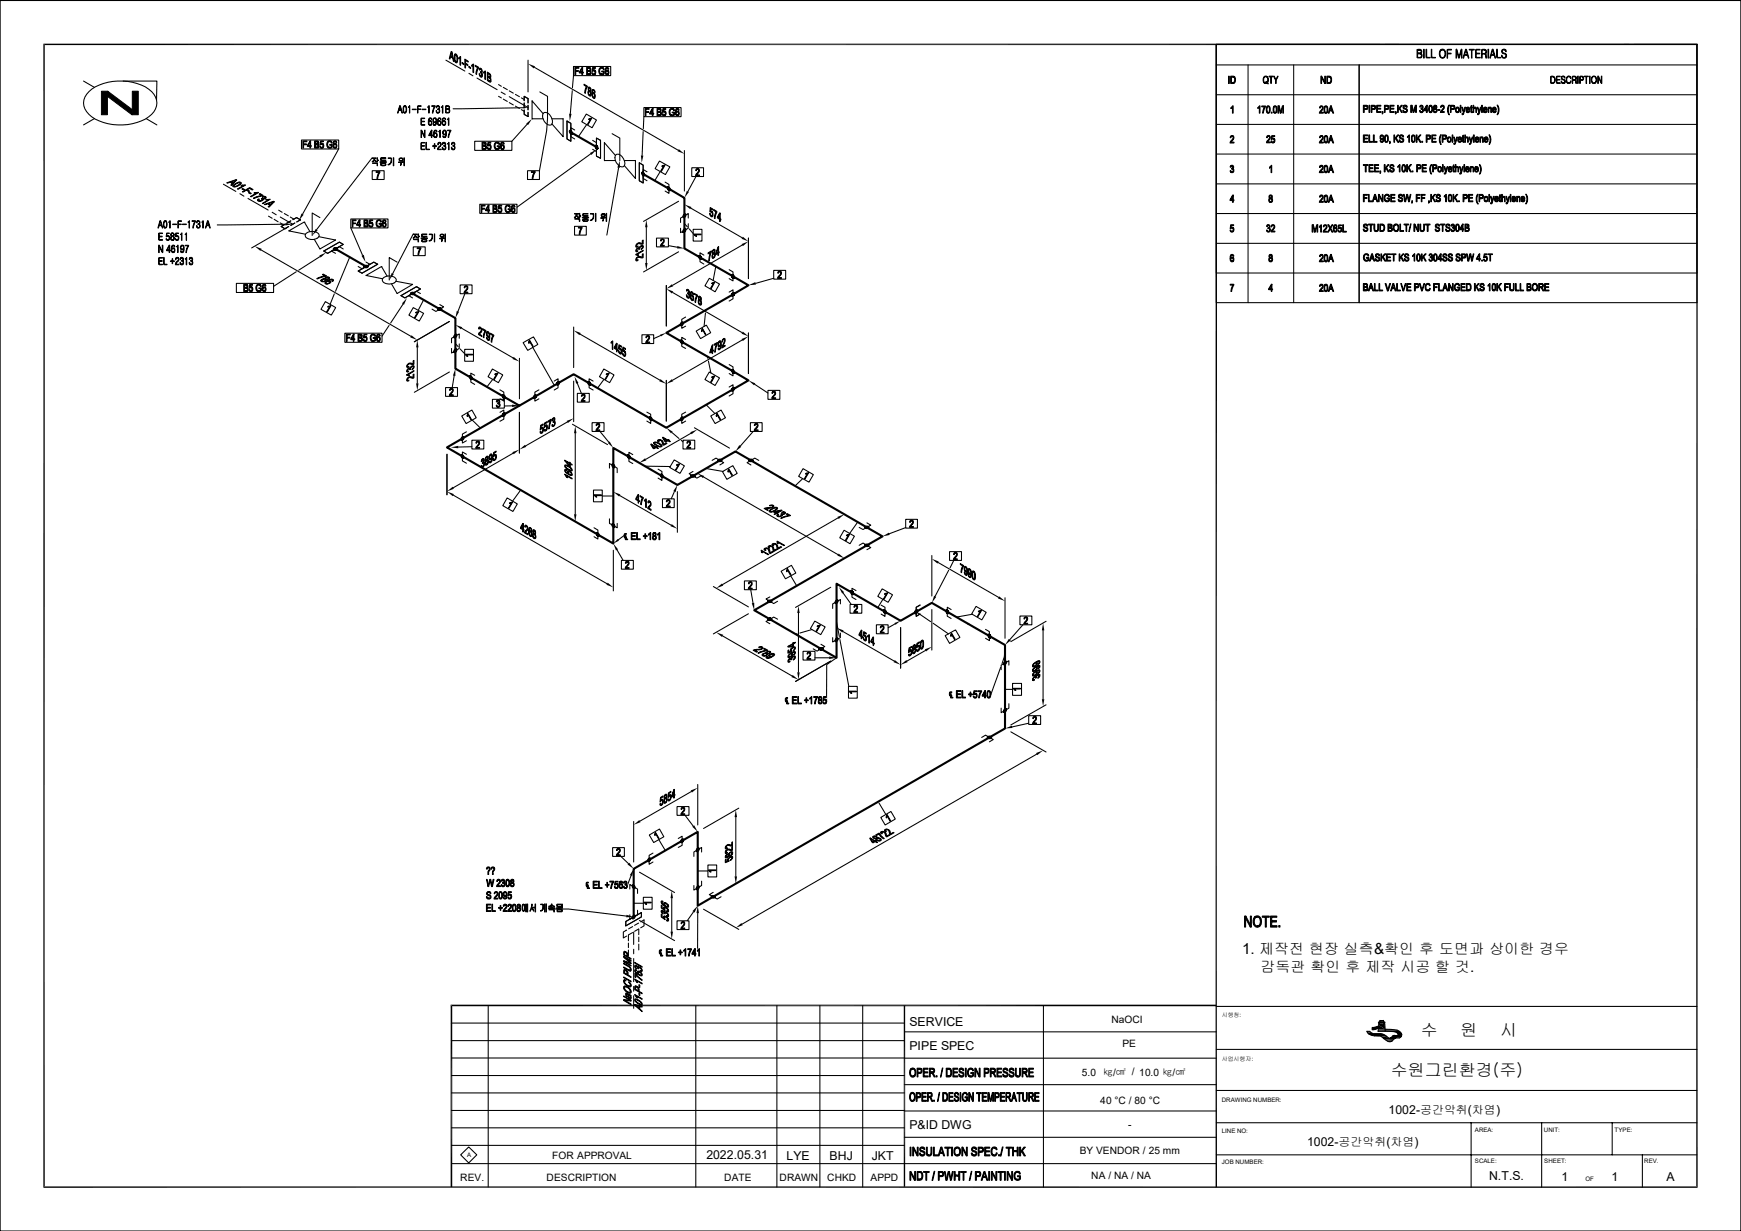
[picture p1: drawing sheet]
<svg xmlns="http://www.w3.org/2000/svg" width="420mm" height="297mm" viewBox="0 0 420 297" stroke-linecap="round" stroke-linejoin="round" font-family="sans-serif">
<defs><g id="words">
<g font-size="4.1">
<text x="342.7" y="250">수</text>
<text x="352.3" y="250">원</text>
<text x="361.9" y="250">시</text>
<text x="335.5" y="259.7">수원그린환경(주)</text>
</g>
<text font-size="3.7" x="299.6" y="230.2">1. 제작전 현장 실측&amp;확인 후 도면과 상이한 경우</text>
<text font-size="3.6" x="304.1" y="234.6">감독관 확인 후 제작 시공 할 것.</text>
<g font-size="3">
<text x="219.4" y="247.5">SERVICE</text>
<text x="219.4" y="253.3">PIPE SPEC</text>
<text x="335" y="268.8">1002-공간악취(차염)</text>
<text x="219.4" y="272.3">P&amp;ID DWG</text>
<text x="170.4" y="279.7">2022.05.31</text>
<text x="189.7" y="279.8">LYE</text>
<text x="200.1" y="279.8">BHJ</text>
<text x="210.3" y="279.8">JKT</text>
<text x="315.3" y="276.5">1002-공간악취(차염)</text>
<text x="359.2" y="284.8">N.T.S.</text>
<text x="376.7" y="285">1</text>
<text x="388.8" y="285">1</text>
<text x="402" y="285">A</text>
</g>
<g font-size="2.5">
<text x="268.1" y="246.9">NaOCI</text>
<text x="270.8" y="252.7">PE</text>
<text x="261" y="259.6">5.0</text>
<text x="265.4" y="266.4">40 °C / 80 °C</text>
<text x="272.2" y="272.1">-</text>
<text x="133.2" y="279.5">FOR APPROVAL</text>
<text x="260.5" y="278.5">BY VENDOR / 25 mm</text>
<text x="111" y="284.9">REV.</text>
<text x="131.9" y="284.9">DESCRIPTION</text>
<text x="174.7" y="284.9">DATE</text>
<text x="188" y="284.9">DRAWN</text>
<text x="199.6" y="284.9">CHKD</text>
<text x="210" y="284.9">APPD</text>
<text x="263.2" y="284.5">NA / NA / NA</text>
</g>
<text font-size="2.4" x="266.1" y="259.7">㎏/㎠ / 10.0 ㎏/㎠</text>
<g font-size="1.5">
<text x="294.7" y="265.8">DRAWING NUMBER:</text>
<text x="294.7" y="273.3">LINE NO:</text>
<text x="355.8" y="273">AREA:</text>
<text x="372.5" y="273">UNIT:</text>
<text x="389.5" y="273">TYPE:</text>
<text x="112.7" y="279.2">A</text>
<text x="294.7" y="280.8">JOB NUMBER:</text>
<text x="355.8" y="280.5">SCALE:</text>
<text x="372.5" y="280.5">SHEET:</text>
<text x="396.6" y="280.7">REV.</text>
<text x="382.5" y="285">OF</text>
</g>
<g font-size="1.4">
<text x="294.7" y="245.5">시행청:</text>
<text x="294.7" y="255.9">사업시행자:</text>
</g>
</g></defs>
<g fill="#000" stroke="#000" stroke-width=".24">
<path d="M296.9 18.4l1 .1-.8 .1v1.3h.8l-.3 .2-.7 .1z" fill-rule="evenodd"/>
<path d="M297.3 18.6l.6 .1 .1 .9-.1 .3h-.8h.5l.3-.4-.1-.7z" fill-rule="evenodd"/>
<path d="M305 18.5l.4-.2 .3 .2h-.6l-.3 .5 .1 .7 .5 .3h-.4l-.3-.5v-.5z" fill-rule="evenodd"/>
<path d="M305.4 19.6l.4 .3 .1 .4-.3-.2-.6-.1h.6z" fill-rule="evenodd"/>
<path d="M305.4 18.5h.3l.2 .3 .1 .5-.2 .6h-.1l.2-.5-.1-.6z" fill-rule="evenodd"/>
<path d="M306.2 18.4h.9l-.4 .1v1.7l-.1-1.7h-.4z" fill-rule="evenodd"/>
<path d="M307.3 18.4h.1l.4 .8-.1 .1z" fill-rule="evenodd"/>
<path d="M308.2 18.4h.1a1.96 1.96 0 0 0-.5 1.7l-.1 .1a2.13 2.13 0 0 1 .5-1.8z" fill-rule="evenodd"/>
<path d="M318.6 18.4h.2v1.8h-.2z" fill-rule="evenodd"/>
<path d="M318.8 18.4l.8 1.4v.4l-.8-1.4z" fill-rule="evenodd"/>
<path d="M319.6 18.4h.1v1.8h-.1z" fill-rule="evenodd"/>
<path d="M320.1 18.4l1 .1-.8 .1v1.3h.8l-.3 .2-.7 .1z" fill-rule="evenodd"/>
<path d="M320.5 18.6l.6-.1 .1 .3v.8l-.1 .3h-.8h.5l.2-.3v-.7l-.2-.3z" fill-rule="evenodd"/>
<path d="M341.8 12l.7 .1h-.5v.7l.9 .2h-.9l.1 .8h-.3z" fill-rule="evenodd"/>
<path d="M341.9 11.9h.7l.3 .2 .1 .4-.2 .4-.8-.1h.5a.39 .39 0 0 0 .3-.4 .39 .39 0 0 0-.3-.3z" fill-rule="evenodd"/>
<path d="M342.6 13h.3l.1 .7-.2 .3h-.8l-.2-.2h1l.1-.5z" fill-rule="evenodd"/>
<path d="M343.5 11.9h.1l-.1 2.2z" fill-rule="evenodd"/>
<path d="M344 11.9h.2v1.9h.8v.2l-1-.1z" fill-rule="evenodd"/>
<path d="M345.3 11.9h.1v1.8l.9 .1-.1 .2-.9-.1z" fill-rule="evenodd"/>
<path d="M347.4 12.1l.6-.1-.5 .2-.2 .8 .3 .7 .2 .2h.6l-.2 .1-.6-.1-.3-.5-.1-.7z" fill-rule="evenodd"/>
<path d="M347.6 12l.6-.1 .5 .5v.7l-.3 .8h-.4l.5-.4v-1.1l-.4-.4z" fill-rule="evenodd"/>
<path d="M349.1 12l1-.1v.2l-.9 .1v.6h.8l.1 .2h-.9v1.1z" fill-rule="evenodd"/>
<path d="M351.2 11.9h.3v.2h-.1l-.1 2z" fill-rule="evenodd"/>
<path d="M351.4 12.1l.6 1.7-.2 .1z" fill-rule="evenodd"/>
<path d="M352.4 12.1h.2l-.6 2-.2-.2z" fill-rule="evenodd"/>
<path d="M352.5 11.9h.2l-.1 2.2z" fill-rule="evenodd"/>
<path d="M353.5 12l.2 .1-.4 1.1 .7 .1h-.7l-.3 .8z" fill-rule="evenodd"/>
<path d="M353.5 11.9l.3 .1 .5 2.1-.3-.8-.7-.1h.6z" fill-rule="evenodd"/>
<path d="M354.4 12l1.2-.1v.2h-.5l-.1 2v-2z" fill-rule="evenodd"/>
<path d="M356 11.9h1v.2h-.9v.7l.9 .1-.9 .1v.8h1v.2l-1.1-.1z" fill-rule="evenodd"/>
<path d="M357.5 11.9h.6l.3 .2h-.9v.8l.9 .1h-.9v1.1z" fill-rule="evenodd"/>
<path d="M358.1 13h.4v1.1l-.1-.8z" fill-rule="evenodd"/>
<path d="M358.1 12.1h.4v.7l-1 .1 .9-.2v-.5z" fill-rule="evenodd"/>
<path d="M359 11.9h.1l-.1 2.2z" fill-rule="evenodd"/>
<path d="M360 12l.1 .1-.3 1.1 .7 .1h-.8l-.2 .8z" fill-rule="evenodd"/>
<path d="M360 11.9h.2l.5 2.2-.2-.8-.7-.1h.6z" fill-rule="evenodd"/>
<path d="M361.1 11.9h.1v1.9h.8v.2l-.9-.2z" fill-rule="evenodd"/>
<path d="M362.2 13.4l.1-.1a.52 .52 0 0 0 .5 .6h.5l-.5 .1a.47 .47 0 0 1-.6-.6z" fill-rule="evenodd"/>
<path d="M362.5 11.9l.7 .1h-.4a.44 .44 0 0 0-.4 .6 .44 .44 0 0 0 .6 .3l.3 .2 .1 .5-.1 .3h-.5h.2a.48 .48 0 0 0 .3-.5 .48 .48 0 0 0-.5-.4l-.5-.4z" fill-rule="evenodd"/>
<path d="M362.8 12h.4l.1 .5z" fill-rule="evenodd"/>
<path d="M374.1 18.4l.8 .1-.7 .1 .1 1.4-.2-.1z" fill-rule="evenodd"/>
<path d="M374.5 18.5l.5 .2 .2 .9-.5 .5h-.5l-.1-.1h.6l.3-.4v-.7z" fill-rule="evenodd"/>
<path d="M375.5 18.5l.9-.1-.8 .2v.6h.7l-.7 .1v.7h.8v.1h-.9z" fill-rule="evenodd"/>
<path d="M376.6 19.6l.3 .4 .5 .1-.5 .1z" fill-rule="evenodd"/>
<path d="M376.7 18.5l.4-.2 .3 .2h-.4a.36 .36 0 0 0-.2 .5 .36 .36 0 0 0 .5 .2l.3 .4-.1 .4h-.4l.3-.1 .1-.3-.8-.6z" fill-rule="evenodd"/>
<path d="M377.1 18.5h.3l.1 .3z" fill-rule="evenodd"/>
<path d="M378 18.6l.4-.3 .4 .2h-.6l-.2 .5v.7l.4 .3h-.3l-.2-.4z" fill-rule="evenodd"/>
<path d="M378.4 18.5h.4l.2 .4-.2-.3z" fill-rule="evenodd"/>
<path d="M378.1 20h.5l.4-.5-.3 .6z" fill-rule="evenodd"/>
<path d="M379.3 18.5h.9l-.8 .1v.6h.7l-.7 .1v.9l-.1-.1z" fill-rule="evenodd"/>
<path d="M379.9 19.3l.3 .2v.7l-.1-.7z" fill-rule="evenodd"/>
<path d="M379.9 18.5h.3v.7h-.8l.7-.1 .1-.3z" fill-rule="evenodd"/>
<path d="M380.6 18.4l.1 1.8z" fill-rule="evenodd"/>
<path d="M381.2 18.4l.7 .1h-.7v.7l.7 .1h-.7l-.1 .9z" fill-rule="evenodd"/>
<path d="M381.6 18.5l.4 .2-.1 .5h-.7l.6-.1 .1-.4z" fill-rule="evenodd"/>
<path d="M382.2 18.4h1l-.5 .1v1.7l-.1-1.7z" fill-rule="evenodd"/>
<path d="M383.5 18.4h.1l-.1 1.8z" fill-rule="evenodd"/>
<path d="M384 18.6l.5-.1-.5 .3v.7l.3 .5h.6l-.2 .2-.5-.1-.2-.3-.1-.8z" fill-rule="evenodd"/>
<path d="M384.2 18.4h.5l.4 .4v.6l-.2 .6h-.4l.4-.2v-1l-.2-.3z" fill-rule="evenodd"/>
<path d="M385.4 18.4l.3 .1-.2 1.7z" fill-rule="evenodd"/>
<path d="M385.7 18.5l.5 1.4-.6-1.3z" fill-rule="evenodd"/>
<path d="M386.3 18.4h.1v1.8l-.2-.3z" fill-rule="evenodd"/>
<path d="M296.4 18.4h.1v1.8h-.1z" fill-rule="evenodd"/>
<path d="M296.9 26h.4l-.4 .2z" fill-rule="evenodd"/>
<path d="M296.9 40l.4-.1 .3 .2-.1 .5h-.4a.28 .28 0 0 0 .3-.3 .28 .28 0 0 0-.2-.3z" fill-rule="evenodd"/>
<path d="M296.8 32.9l.3-.2 .5 .2h-.5l-.3 .3z" fill-rule="evenodd"/>
<path d="M297.3 25.5h.2v1.8h-.2v-1.3l-.2-.1z" fill-rule="evenodd"/>
<path d="M297.2 32.9h.4l.1 .3-.7 1.1h.7v.2h-1l.8-1.2-.1-.3z" fill-rule="evenodd"/>
<path d="M303.4 26l.4-.1-.3 .3z" fill-rule="evenodd"/>
<path d="M303.8 25.5h.2v1.8h-.2v-1.4h-.3z" fill-rule="evenodd"/>
<path d="M305 20l.6 .1z" fill-rule="evenodd"/>
<path d="M304.4 25.6h.9l-.5 1.7h-.2l.1-.6 .4-.9h-.7z" fill-rule="evenodd"/>
<path d="M305.6 25.7h.3l-.3 .5 .1 .7 .2 .2-.3 .1-.1-.4z" fill-rule="evenodd"/>
<path d="M305.6 25.7l.2-.2 .4 .2 .2 .4v.8a.42 .42 0 0 1-.3 .4 .42 .42 0 0 1-.5-.1l.4-.1 .2-.5v-.7z" fill-rule="evenodd"/>
<path d="M305.6 32.9l.3-.2 .4 .2h-.4l-.2 .3h-.2z" fill-rule="evenodd"/>
<path d="M306 32.9h.4l.1 .3-.8 1h.8v.3h-1l.1-.5 .6-.6v-.4z" fill-rule="evenodd"/>
<path d="M306.7 27.1h.2v.2h-.2z" fill-rule="evenodd"/>
<path d="M306.6 34l.4 .3h.4l-.4 .2z" fill-rule="evenodd"/>
<path d="M306.7 39.9h.1v1.8h-.2v-1.4h-.2z" fill-rule="evenodd"/>
<path d="M306.8 33.4h.6z" fill-rule="evenodd"/>
<path d="M307.3 25.7h.3l-.3 .5v.7l.3 .2-.3 .1-.2-.4z" fill-rule="evenodd"/>
<path d="M307.1 33.5l.3-.1 .2 .3-.2 .6h-.3l.3-.3-.1-.3z" fill-rule="evenodd"/>
<path d="M306.8 32.7h.7v.2h-.6l-.1 .5h.6l-.7 .3z" fill-rule="evenodd"/>
<path d="M307.3 25.7l.2-.2 .4 .2 .1 1.2a.42 .42 0 0 1-.3 .4 .42 .42 0 0 1-.4-.1l.5-.1 .1-.5-.1-.7z" fill-rule="evenodd"/>
<path d="M308.3 25.5h.3l-.1 1.8h-.2z" fill-rule="evenodd"/>
<path d="M308.6 25.5l.4 1.5-.1 .3-.4-1.5z" fill-rule="evenodd"/>
<path d="M309.4 25.5h.2l-.6 1.8h-.1z" fill-rule="evenodd"/>
<path d="M309.6 25.5v1.8h-.1v-1.5z" fill-rule="evenodd"/>
<path d="M318.4 25.7l.5-.2 .2 .2h-.5l-.1 .4-.2-.1z" fill-rule="evenodd"/>
<path d="M318.4 32.9l.2-.2 .5 .2h-.5l-.3 .3z" fill-rule="evenodd"/>
<path d="M318.4 40l.2-.1 .5 .1-.5 .1-.1 .3h-.2z" fill-rule="evenodd"/>
<path d="M318.8 25.7h.4v.5l-.7 .9h.7v.2h-.9l.7-1.1v-.3z" fill-rule="evenodd"/>
<path d="M318.8 32.9h.4v.5l-.7 .9h.7v.2h-.9l.7-1.2v-.3z" fill-rule="evenodd"/>
<path d="M319.5 25.7h.4l-.3 .5v.8l.3 .2h-.4l-.1-.4z" fill-rule="evenodd"/>
<path d="M319.5 32.9h.4l-.3 .4v.8l.3 .2h-.4l-.1-.3z" fill-rule="evenodd"/>
<path d="M319.7 25.6a.77 .77 0 0 1 .6 1.1v.2a.37 .37 0 0 1-.3 .4 .37 .37 0 0 1-.4-.1h.3l.2-.3v-1l-.6-.2z" fill-rule="evenodd"/>
<path d="M319.6 32.8l.4-.1 .3 .4v1l-.3 .4-.4-.2 .5-.1v-1.1l-.1-.2h-.5z" fill-rule="evenodd"/>
<path d="M319.6 40l.4-.1 .3 .4v1l-.4 .4-.3-.2 .5-.1v-1.1l-.1-.2z" fill-rule="evenodd"/>
<path d="M321 25.5h.1l-.3 1.1 .6 .2h-.6l-.2 .5h-.2z" fill-rule="evenodd"/>
<path d="M321.1 25.5l.6 1.8h-.2l-.1-.5-.6-.2h.5l-.2-.8z" fill-rule="evenodd"/>
<path d="M321 32.7h.1l-.3 1 .6 .3h-.6l-.2 .5h-.2z" fill-rule="evenodd"/>
<path d="M321.1 32.7l.6 1.8h-.2l-.1-.5-.6-.3h.5l-.2-.7z" fill-rule="evenodd"/>
<path d="M321 39.9h.1l-.3 1 .6 .2h-.6l-.2 .6h-.2z" fill-rule="evenodd"/>
<path d="M321.1 39.9l.6 1.8h-.2l-.1-.6-.6-.2h.5l-.2-.8z" fill-rule="evenodd"/>
<path d="M328.9 25.4l1 .1-.8 .1v.6h.8l-.2 .2h-.6v.7h-.2z" fill-rule="evenodd"/>
<path d="M329.4 25.6h.5l.1 .1-.1 .5h-.8h.4a.3 .3 0 0 0 .3-.3 .3 .3 0 0 0-.4-.3z" fill-rule="evenodd"/>
<path d="M328.9 32.6h1v.2h-.8v.5h.8v.2h-.8v.6h.8v.2h-1z" fill-rule="evenodd"/>
<path d="M328.9 39.7h1.1v.2h-.4v1.6h-.2v-1.6h-.5z" fill-rule="evenodd"/>
<path d="M330.2 25.4h.3v1.7h-.3z" fill-rule="evenodd"/>
<path d="M330.2 32.6h.2v1.5h.7v.2h-.9z" fill-rule="evenodd"/>
<path d="M330.2 39.7h1.1v.2h-.9v.6h.8v.2h-.8v.6h.9v.2h-1.1z" fill-rule="evenodd"/>
<path d="M330.8 25.4l1 .1-.8 .1v.6h.8l-.2 .2h-.6v.7h-.2z" fill-rule="evenodd"/>
<path d="M331.3 32.6h.2v1.5h.7v.2h-.9z" fill-rule="evenodd"/>
<path d="M331.3 25.6h.5l.1 .1-.1 .5h-.8h.3a.3 .3 0 0 0 .4-.3 .3 .3 0 0 0-.4-.3z" fill-rule="evenodd"/>
<path d="M331.6 39.7h1v.2h-.9v.6h.8v.2h-.8v.6h.9v.2h-1z" fill-rule="evenodd"/>
<path d="M333 32.7h.4l-.3 .3v.4l.3 .1h-.4z" fill-rule="evenodd"/>
<path d="M332.9 33.9l.7 .3-.4 .1z" fill-rule="evenodd"/>
<path d="M332.1 25.4h1v.2h-.8v.5h.8v.2h-.8v.6h.9v.2h-1.1z" fill-rule="evenodd"/>
<path d="M333 32.7l.5-.1 .3 .3v1l-.2 .3h-.3l.3-.3v-1z" fill-rule="evenodd"/>
<path d="M333 33.6l.7-.1a.35 .35 0 0 1-.3 .2 .35 .35 0 0 1-.4-.1z" fill-rule="evenodd"/>
<path d="M333.4 26.9h.2l-.1 .6z" fill-rule="evenodd"/>
<path d="M333.9 39.7h.2v1.8h-.2z" fill-rule="evenodd"/>
<path d="M334.1 32.7h.4l-.3 .4v.9l.3 .2h-.4l-.1-.3z" fill-rule="evenodd"/>
<path d="M334 25.4l.9 .1-.8 .1v.6h.8l-.1 .2h-.7v.7h-.1z" fill-rule="evenodd"/>
<path d="M334.2 32.6h.5l.2 .4v.9l-.3 .4-.5-.1 .6-.2v-1.1z" fill-rule="evenodd"/>
<path d="M334.5 25.6l.5 .1-.1 .5h-.8h.4a.3 .3 0 0 0 .4-.3 .3 .3 0 0 0-.4-.3z" fill-rule="evenodd"/>
<path d="M334.8 39.7h.3l-1 1.2v-.3z" fill-rule="evenodd"/>
<path d="M335.2 34.1h.2l-.2 .6z" fill-rule="evenodd"/>
<path d="M335.4 39.9l.6-.2 .2 .2h-.5a.29 .29 0 0 0-.2 .4 .29 .29 0 0 0 .4 .2l.4 .4v.4l-.3 .2-.7-.2h.7a.37 .37 0 0 0 .1-.5 .37 .37 0 0 0-.5-.2l-.3-.3z" fill-rule="evenodd"/>
<path d="M335.7 39.9h.5l.1 .3z" fill-rule="evenodd"/>
<path d="M335.3 25.4h1v.2h-.9v.5h.9v.2h-.9v.6h.9v.2h-1z" fill-rule="evenodd"/>
<path d="M336.3 32.6h.1v1.7h-.1z" fill-rule="evenodd"/>
<path d="M336.8 33.3l.6 1h-.2l-.5-.9z" fill-rule="evenodd"/>
<path d="M336.6 26.9h.2l-.1 .6z" fill-rule="evenodd"/>
<path d="M337.1 25.4h.2v1.7h-.2z" fill-rule="evenodd"/>
<path d="M337.1 32.6h.3l-1 1.1v-.3z" fill-rule="evenodd"/>
<path d="M337.7 26.1l.6 1h-.2l-.5-.9z" fill-rule="evenodd"/>
<path d="M337.5 33.7l.6 .5h-.4z" fill-rule="evenodd"/>
<path d="M337.6 39.7h.1v1.8h-.1v-1.4h-.3z" fill-rule="evenodd"/>
<path d="M337.7 32.6l.5-.1 .3 .2h-.4a.32 .32 0 0 0-.4 .4 .32 .32 0 0 0 .5 .2l.4 .2-.1 .7-.2 .1-.6-.1 .5-.1a.36 .36 0 0 0 .2-.5 .36 .36 0 0 0-.5-.2l-.3-.3z" fill-rule="evenodd"/>
<path d="M338 25.4h.3l-1 1.1v-.3z" fill-rule="evenodd"/>
<path d="M338.3 39.9h.3l-.2 .1-.1 .5 .1 .6 .2 .3h-.3l-.1-.3z" fill-rule="evenodd"/>
<path d="M338.1 32.7h.4l.1 .4z" fill-rule="evenodd"/>
<path d="M338.4 26.6l.6 .4h-.5z" fill-rule="evenodd"/>
<path d="M338.4 39.8h.4l.3 .5-.1 1-.3 .2-.4-.1 .5-.2 .1-.8-.1-.4-.5-.1z" fill-rule="evenodd"/>
<path d="M338.6 25.5l.5-.1 .3 .2h-.4a.3 .3 0 0 0-.4 .3 .3 .3 0 0 0 .5 .2l.4 .4-.1 .5-.6 .2-.3-.2h.5a.36 .36 0 0 0 .3-.5 .36 .36 0 0 0-.5-.2l-.3-.3z" fill-rule="evenodd"/>
<path d="M339 25.6h.4l.1 .3h-.2z" fill-rule="evenodd"/>
<path d="M339.3 39.7h.2v1.8h-.2z" fill-rule="evenodd"/>
<path d="M339.5 33l.4-.1-.3 .3z" fill-rule="evenodd"/>
<path d="M339.9 32.6h.1v1.7h-.1v-1.4h-.3z" fill-rule="evenodd"/>
<path d="M340.2 39.7h.3l-1 1.2v-.3z" fill-rule="evenodd"/>
<path d="M340.3 25.4h.3l-.1 1.7h-.2z" fill-rule="evenodd"/>
<path d="M340.6 25.4l.4 1.4-.1 .3-.4-1.4z" fill-rule="evenodd"/>
<path d="M340.6 32.7h.4l-.3 .4v.9l.3 .2h-.4l-.1-.3z" fill-rule="evenodd"/>
<path d="M340.7 32.6h.3l.4 .4v.9l-.3 .4-.5-.1 .6-.2v-1.1z" fill-rule="evenodd"/>
<path d="M341.7 25.4v1.7h-.2v-1.4z" fill-rule="evenodd"/>
<path d="M341.4 25.4h.3l-.6 1.7h-.2z" fill-rule="evenodd"/>
<path d="M341.6 32.6h.2v1.7h-.2z" fill-rule="evenodd"/>
<path d="M342.2 33.3l.6 1h-.2l-.5-.9z" fill-rule="evenodd"/>
<path d="M341.8 39.7h.6l.4 .2h-.9v.7h.8l-.2 .2h-.6v.7h-.1z" fill-rule="evenodd"/>
<path d="M342.4 26.7l.5 .3h-.3z" fill-rule="evenodd"/>
<path d="M342.5 25.6h.4l-.3 .3-.1-.1z" fill-rule="evenodd"/>
<path d="M342.5 32.6h.3l-1 1.1v-.3z" fill-rule="evenodd"/>
<path d="M342.3 39.9l.5 .1-.1 .6h-.8h.4a.32 .32 0 0 0 .4-.4 .32 .32 0 0 0-.4-.3z" fill-rule="evenodd"/>
<path d="M342.8 26.1l.4 .2h-.4z" fill-rule="evenodd"/>
<path d="M342.6 25.5l.5-.1 .2 .3-.1 .5-.3-.1a.28 .28 0 0 0 .2-.2 .28 .28 0 0 0-.2-.3z" fill-rule="evenodd"/>
<path d="M343 34.1h.2v.2h-.2z" fill-rule="evenodd"/>
<path d="M342.9 26.3h.4l.1 .5-.2 .3-.4 .1-.2-.2h.4l.2-.2-.1-.4z" fill-rule="evenodd"/>
<path d="M343.1 39.7h1v.2h-.9v.6h.8v.2h-.8v.6h.9v.2h-1z" fill-rule="evenodd"/>
<path d="M344.1 25.4h.2l-.6 1.1h.8l-.2 .6h-.2v-.4h-.6z" fill-rule="evenodd"/>
<path d="M344.3 25.4v1.1h-.6h.4v-.8z" fill-rule="evenodd"/>
<path d="M344 32.6h.8l.3 .2h-.8v.6h.8l-.8 .2v.7h-.3z" fill-rule="evenodd"/>
<path d="M344.8 25.6h.3l-.2 .1-.1 .5 .1 .6 .2 .2h-.3l-.1-.2z" fill-rule="evenodd"/>
<path d="M344.6 32.8h.5v.2v.4h-.8h.3a.32 .32 0 0 0 .3-.3 .32 .32 0 0 0-.3-.3z" fill-rule="evenodd"/>
<path d="M344.9 25.4h.5l.2 .6-.1 .8-.3 .4-.4-.2 .5-.1 .1-.9-.1-.4h-.5z" fill-rule="evenodd"/>
<path d="M345.2 39.7l.2 .1-.3 1.1 .3 1.1-.3-.2-.2-.7z" fill-rule="evenodd"/>
<path d="M345.6 39.7l1 .2h-.8v.7h.8l-.8 .2v.7h-.2z" fill-rule="evenodd"/>
<path d="M345.9 25.4l.6 .1-.3 .1a.28 .28 0 0 0-.2 .2 .28 .28 0 0 0 .2 .3h.3v.2h-.4a.38 .38 0 0 0-.2 .4 .38 .38 0 0 0 .3 .3h-.4v-.5a.29 .29 0 0 0 .2-.3 .29 .29 0 0 0-.2-.3z" fill-rule="evenodd"/>
<path d="M345.4 32.6h1v.2h-.8v.5h.7v.2h-.7v.6h.9v.2h-1.1z" fill-rule="evenodd"/>
<path d="M346.2 26.3h.3l.2 .2v.3l-.3 .4-.5-.2h.4l.2-.2v-.4z" fill-rule="evenodd"/>
<path d="M346.2 25.6l.3-.1 .1 .2-.1 .4h-.3a.28 .28 0 0 0 .3-.3 .28 .28 0 0 0-.3-.2z" fill-rule="evenodd"/>
<path d="M346.2 39.9l.4 .1v.6h-.8l.7-.2a.32 .32 0 0 0 0-.3 .32 .32 0 0 0-.3-.2z" fill-rule="evenodd"/>
<path d="M346.8 26.4h.5v.2h-.5z" fill-rule="evenodd"/>
<path d="M347.5 32.6l.2-.1-.3 .6v.9l.3 .8h-.2l-.3-.8 .1-.9z" fill-rule="evenodd"/>
<path d="M347.6 25.6l.3-.2 .4 .2h-.4l-.4 .3z" fill-rule="evenodd"/>
<path d="M348 25.6h.4v.5l-.7 .8h.7v.2h-.9l.7-1.1-.1-.4z" fill-rule="evenodd"/>
<path d="M347.9 32.6h.8l.2 .2h-.8v.6h.8l-.8 .2v.7h-.2z" fill-rule="evenodd"/>
<path d="M348.4 32.8h.5l.1 .2-.1 .4h-.8h.4a.32 .32 0 0 0 .3-.3 .32 .32 0 0 0-.4-.3z" fill-rule="evenodd"/>
<path d="M349.2 33.2h.4l-.3 .4 .1 .4 .2 .2-.4-.2z" fill-rule="evenodd"/>
<path d="M349.2 33.2l.6-.2 .3 .3v.7l-.3 .3-.6-.1 .6-.2 .1-.6-.2-.2z" fill-rule="evenodd"/>
<path d="M349.5 25.4h.2l-.3 .7v.8l.3 .8-.2-.1-.3-.7v-.8z" fill-rule="evenodd"/>
<path d="M350.3 32.6h.2v1.7h-.2z" fill-rule="evenodd"/>
<path d="M349.9 25.4h.7l.3 .2h-.8v.6h.8l-.2 .2h-.6v.7h-.2z" fill-rule="evenodd"/>
<path d="M350.7 34.6l.4 .1-.3 .1z" fill-rule="evenodd"/>
<path d="M350.6 39.9l.1-.1v.4h.2l-.2 .2 .1 .9h-.2v-.9h-.2z" fill-rule="evenodd"/>
<path d="M350.6 33.1h.2l.3 .8-.1 .4z" fill-rule="evenodd"/>
<path d="M350.4 25.6l.5 .1v.5h-.8h.3a.3 .3 0 0 0 .4-.3 .3 .3 0 0 0-.4-.3z" fill-rule="evenodd"/>
<path d="M351.2 26h.4l-.3 .3v.5l.3 .2-.4-.1z" fill-rule="evenodd"/>
<path d="M351.1 39.7h.1v.6l.3 .1-.3 .2v.9h-.1z" fill-rule="evenodd"/>
<path d="M351.3 26l.5-.1 .2 .3v.6l-.3 .4-.5-.2h.5l.2-.8z" fill-rule="evenodd"/>
<path d="M351.4 33.1h.2l-.5 1.5h-.3z" fill-rule="evenodd"/>
<path d="M351.8 33.2h.3l-.3 .4h.8v.1h-.8l.1 .4 .3 .1-.5-.2z" fill-rule="evenodd"/>
<path d="M351.8 33.1h.6l.2 .5h-.8h.6l-.1-.4z" fill-rule="evenodd"/>
<path d="M352.3 25.4h.1v1.7h-.1z" fill-rule="evenodd"/>
<path d="M351.8 34.2l.8-.2-.3 .3z" fill-rule="evenodd"/>
<path d="M352.7 27.4l.4 .1-.3 .2z" fill-rule="evenodd"/>
<path d="M352.6 25.9h.2l.3 1-.1 .2z" fill-rule="evenodd"/>
<path d="M352.8 32.7l.2-.1v.5h.2l-.2 .1 .1 .9h-.3v-.9h-.1z" fill-rule="evenodd"/>
<path d="M352.8 34.1h.4v.2h-.2z" fill-rule="evenodd"/>
<path d="M353.4 32.6h.1v.6h.3l-.2 .2-.1 .9h-.1z" fill-rule="evenodd"/>
<path d="M353.4 25.9h.2l-.5 1.4-.3 .2 .2-.2z" fill-rule="evenodd"/>
<path d="M353.7 26.1l.4-.1-.3 .4h.8v.2h-.8l.3 .4h-.3z" fill-rule="evenodd"/>
<path d="M353.6 33.1a.38 .38 0 0 1 .4 0 .38 .38 0 0 1 .2 .4v.8h-.2v-1z" fill-rule="evenodd"/>
<path d="M353.8 26l.5-.1 .3 .5h-.8h.6l-.1-.3z" fill-rule="evenodd"/>
<path d="M353.8 27h.4l.4-.2-.4 .4z" fill-rule="evenodd"/>
<path d="M354.5 34.6h.3l-.2 .2z" fill-rule="evenodd"/>
<path d="M354.4 33.1h.1l.3 .9v.3z" fill-rule="evenodd"/>
<path d="M354.8 25.6l.2-.2v.5h.2l-.2 .1 .1 1h-.3v-1h-.1z" fill-rule="evenodd"/>
<path d="M354.8 27h.4v.1l-.2 .1z" fill-rule="evenodd"/>
<path d="M355.1 33.1h.2l-.5 1.5h-.3z" fill-rule="evenodd"/>
<path d="M355.4 32.6h.2v1.7h-.2z" fill-rule="evenodd"/>
<path d="M355.3 25.4h.2v.6h.3l-.3 .3v.8h-.2z" fill-rule="evenodd"/>
<path d="M355.6 25.9a.37 .37 0 0 1 .5 0 .37 .37 0 0 1 .1 .4v.8h-.2v-.9l-.5-.2z" fill-rule="evenodd"/>
<path d="M355.9 33.2h.4l-.3 .4h.8v.1h-.8l.1 .3 .2 .2h-.4v-.2z" fill-rule="evenodd"/>
<path d="M356 33.1h.5l.3 .5h-.8h.6l-.1-.4z" fill-rule="evenodd"/>
<path d="M356.4 27.4l.4 .1-.3 .2z" fill-rule="evenodd"/>
<path d="M356.4 25.9h.1l.3 .8-.1 .4z" fill-rule="evenodd"/>
<path d="M356 34.2l.8-.2-.3 .3z" fill-rule="evenodd"/>
<path d="M356.9 39.7l.1 .1 .3 .8v.5l-.3 .9h-.1l.3-1.4z" fill-rule="evenodd"/>
<path d="M357.2 33.2h.2z" fill-rule="evenodd"/>
<path d="M357 33.1l.3 .1-.1 .2v.9h-.2z" fill-rule="evenodd"/>
<path d="M357.1 25.9h.2l-.5 1.5-.3 .1z" fill-rule="evenodd"/>
<path d="M357.4 25.4h.2v1.7h-.2z" fill-rule="evenodd"/>
<path d="M357.2 33.1h.1a.38 .38 0 0 1 .4 0 .38 .38 0 0 1 .1 .4v.8h-.2v-1z" fill-rule="evenodd"/>
<path d="M357.9 26.1l.4-.1-.2 .1-.1 .3h.7l.1 .2h-.8l.3 .4h-.4z" fill-rule="evenodd"/>
<path d="M358.1 33.2h.4l-.2 .1-.1 .3h.8v.1h-.8l.1 .3 .2 .2h-.4v-.2z" fill-rule="evenodd"/>
<path d="M357.9 26l.5-.2 .3 .3v.3h-.7h.6v-.2l-.2-.2z" fill-rule="evenodd"/>
<path d="M358.2 33.1h.5l.3 .5h-.8h.6v-.2l-.2-.2z" fill-rule="evenodd"/>
<path d="M357.9 27h.5l.3-.2-.3 .4z" fill-rule="evenodd"/>
<path d="M358.2 34.2l.8-.2-.3 .3z" fill-rule="evenodd"/>
<path d="M359 25.9l.3 .2-.1 1h-.2z" fill-rule="evenodd"/>
<path d="M359.2 26h.2z" fill-rule="evenodd"/>
<path d="M359.2 32.5l.3 .4 .2 .7-.4 1.2h-.1l.3-.7v-.8z" fill-rule="evenodd"/>
<path d="M359.2 25.9h.1a.39 .39 0 0 1 .4 .1 .39 .39 0 0 1 .1 .4v.7h-.2v-.9z" fill-rule="evenodd"/>
<path d="M360.1 26.1l.4-.1-.2 .1-.1 .3h.7v.2h-.7l.3 .4-.5-.1z" fill-rule="evenodd"/>
<path d="M360.3 25.9h.4l.2 .5h-.7h.6l-.2-.4h-.5z" fill-rule="evenodd"/>
<path d="M360.1 27h.5l.3-.2-.3 .4z" fill-rule="evenodd"/>
<path d="M361.1 25.4h.2l.3 .8v.9l-.3 .6h-.2l.3-1.5z" fill-rule="evenodd"/>
<path d="M296.8 40h.4l-.4 .3z" fill-rule="evenodd"/>
<path d="M296.8 41.2l.1-.1 .3 .4h-.4z" fill-rule="evenodd"/>
<path d="M296.7 55.5h.2l.2 .3 .4 .1-.4 .1z" fill-rule="evenodd"/>
<path d="M297.1 40.6l.5 .2h-.5z" fill-rule="evenodd"/>
<path d="M297 54.9h.5z" fill-rule="evenodd"/>
<path d="M297.3 47.1h.2l-.6 1.1h.8l-.2 .6h-.2v-.4h-.6z" fill-rule="evenodd"/>
<path d="M297.5 47.1v1.1h-.6h.4v-.8z" fill-rule="evenodd"/>
<path d="M297.2 40.8h.4v.5l-.2 .3-.4 .1-.2-.2h.5l.2-.2-.1-.4z" fill-rule="evenodd"/>
<path d="M297.2 55l.4-.1v.2l-.1 .7h-.3l.3-.2-.1-.5z" fill-rule="evenodd"/>
<path d="M296.9 54.2h.7v.2h-.5l-.1 .5h.6l-.8 .3z" fill-rule="evenodd"/>
<path d="M305.6 54.4h.4l-.3 .3h-.1z" fill-rule="evenodd"/>
<path d="M305.5 55.5l.5 .3h-.4z" fill-rule="evenodd"/>
<path d="M305.9 54.9l.4 .2-.4 .1z" fill-rule="evenodd"/>
<path d="M305.7 54.3l.3-.1 .4 .3-.1 .4h-.4a.28 .28 0 0 0 .3-.2 .28 .28 0 0 0-.2-.3z" fill-rule="evenodd"/>
<path d="M306 55.1h.4l.1 .2-.1 .5-.2 .2-.6-.1 .5-.1a.35 .35 0 0 0 .2-.4 .35 .35 0 0 0-.3-.3z" fill-rule="evenodd"/>
<path d="M306.3 40.3h.3l-.3 .3z" fill-rule="evenodd"/>
<path d="M306.2 47.2l.2-.2 .4 .2h-.3a.28 .28 0 0 0-.2 .3 .28 .28 0 0 0 .2 .3h.3l.1 .2h-.5l-.2 .2 .1 .3 .2 .2-.3-.1-.1-.5a.29 .29 0 0 0 .2-.2 .29 .29 0 0 0-.2-.3z" fill-rule="evenodd"/>
<path d="M306.5 47.2h.4l-.1 .6h-.3l.2-.2z" fill-rule="evenodd"/>
<path d="M306.5 48h.4l.1 .4-.3 .4-.2 .1-.3-.2 .5-.1 .1-.3z" fill-rule="evenodd"/>
<path d="M306.7 54.4l.4-.2 .3 .2h-.4l-.4 .3z" fill-rule="evenodd"/>
<path d="M307.1 54.4h.3l.2 .3-.2 .5-.6 .6h.8v.2h-1l.7-1.2v-.3z" fill-rule="evenodd"/>
<path d="M316.5 54.2h.3l-.1 1.8h-.2z" fill-rule="evenodd"/>
<path d="M316.8 54.2l.4 1.5-.1 .3-.4-1.5z" fill-rule="evenodd"/>
<path d="M317.6 54.2h.3l-.6 1.8h-.2z" fill-rule="evenodd"/>
<path d="M317.9 54.2v1.8h-.2v-1.5z" fill-rule="evenodd"/>
<path d="M318.3 54.7l.3-.1-.3 .3z" fill-rule="evenodd"/>
<path d="M318.4 47.2l.4-.2 .3 .2h-.5l-.1 .4-.2-.1z" fill-rule="evenodd"/>
<path d="M318.6 54.3l.2-.1v1.8h-.2v-1.4h-.3z" fill-rule="evenodd"/>
<path d="M318.8 40l.4 .1v.5l-.7 .8h.7v.3h-.9l.6-1.1a.35 .35 0 0 0-.1-.6z" fill-rule="evenodd"/>
<path d="M318.8 47.2h.4v.6l-.7 .8h.7v.2h-.9l.7-1.1v-.4z" fill-rule="evenodd"/>
<path d="M319.5 40h.4l-.3 .5v.8l.3 .2h-.3l-.2-.4z" fill-rule="evenodd"/>
<path d="M319.5 47.3l.4-.1-.3 .5v.8l.3 .2h-.4l-.1-.2z" fill-rule="evenodd"/>
<path d="M319.3 54.4l.2-.2 .5 .2h-.4l-.4 .3z" fill-rule="evenodd"/>
<path d="M319.6 47.1h.4l.3 .4v.9l-.3 .5-.4-.2 .5-.2v-1l-.1-.3h-.5z" fill-rule="evenodd"/>
<path d="M319.7 54.4h.4v.5l-.7 .9h.7v.2h-.9l.8-1.2-.1-.4z" fill-rule="evenodd"/>
<path d="M320.3 54.2h.2l1.1 1.8h-.3z" fill-rule="evenodd"/>
<path d="M320.8 55.1v.3l-.3 .6h-.2z" fill-rule="evenodd"/>
<path d="M321 47.1h.1l-.3 1 .6 .2h-.6l-.2 .5h-.2z" fill-rule="evenodd"/>
<path d="M321.1 47.1l.6 1.7h-.2l-.1-.5-.6-.2h.5l-.2-.8z" fill-rule="evenodd"/>
<path d="M321.3 54.2h.2l-.5 .9-.1-.3z" fill-rule="evenodd"/>
<path d="M321.7 54.5l.4-.1-.3 .3v.4h.2a.48 .48 0 0 0 0 .7h.5l-.5 .2-.3-.2z" fill-rule="evenodd"/>
<path d="M321.9 55l.1-.1 .5 .1z" fill-rule="evenodd"/>
<path d="M321.9 54.3h.5l.1 .4z" fill-rule="evenodd"/>
<path d="M322.1 55h.4v.2v.6h-.4h.2l.1-.4z" fill-rule="evenodd"/>
<path d="M322.7 55.5h.2l.2 .3h.5l-.3 .2a.45 .45 0 0 1-.6-.5z" fill-rule="evenodd"/>
<path d="M323 54.9h.5z" fill-rule="evenodd"/>
<path d="M323.2 55l.4 .1v.7h-.4l.3-.2a.38 .38 0 0 0-.3-.6z" fill-rule="evenodd"/>
<path d="M322.9 54.3h.7v.1h-.6v.5l.6 .1-.8 .2z" fill-rule="evenodd"/>
<path d="M323.9 54.2h.2v1.6h.7v.2h-.9z" fill-rule="evenodd"/>
<path d="M328.8 55.3l.2-.1 .4 .5h-.4z" fill-rule="evenodd"/>
<path d="M329 54.2l.4-.2 .4 .2h-.4a.32 .32 0 0 0-.3 .4 .32 .32 0 0 0 .5 .2l.3 .2 .1 .4-.5 .5-.5-.2h.4a.36 .36 0 0 0 .4-.5 .36 .36 0 0 0-.6-.2l-.3-.4z" fill-rule="evenodd"/>
<path d="M329.4 54.2h.4l.1 .4z" fill-rule="evenodd"/>
<path d="M328.9 46.9h1v.2h-.8v.6h.7v.2h-.7v.8h-.2z" fill-rule="evenodd"/>
<path d="M330.1 46.9h.2v1.6h.7v.2h-.9z" fill-rule="evenodd"/>
<path d="M330.1 54.1h1.2v.2h-.5v1.5h-.2v-1.5h-.5z" fill-rule="evenodd"/>
<path d="M331.4 54.1h.2v1.3l.4 .3h-.4l-.1-.2z" fill-rule="evenodd"/>
<path d="M331.6 46.9h.2l-.3 1 .5 .2h-.6l-.1 .6h-.3z" fill-rule="evenodd"/>
<path d="M331.8 46.9l.6 1.8h-.3l-.1-.6-.5-.2h.4l-.2-.8z" fill-rule="evenodd"/>
<path d="M332.4 54.1h.2l-.1 1.4-.4 .4-.5-.2h.4a.42 .42 0 0 0 .4-.6z" fill-rule="evenodd"/>
<path d="M332.5 46.9h.2v1.8h-.2z" fill-rule="evenodd"/>
<path d="M332.7 46.9l.8 1.4v.4l-.8-1.4z" fill-rule="evenodd"/>
<path d="M332.9 41.2h.2l-.1 .6z" fill-rule="evenodd"/>
<path d="M332.9 54.1h.6l.3 .2h-.8v1.3h.8l-.1 .2h-.8z" fill-rule="evenodd"/>
<path d="M333.5 46.9h.1v1.8h-.1z" fill-rule="evenodd"/>
<path d="M333.3 54.3h.6l.1 .1 .1 .6-.3 .6h-.8h.6l.2-.4v-.7z" fill-rule="evenodd"/>
<path d="M334.5 40.4l.6 1.1h-.2l-.6-.9z" fill-rule="evenodd"/>
<path d="M334.1 47l.6-.1 .4 .2h-.7l-.3 .3v.8l.5 .3h-.5l-.2-.4v-.4z" fill-rule="evenodd"/>
<path d="M334.6 47.1h.5l.1 .3-.2 .1-.1-.3z" fill-rule="evenodd"/>
<path d="M334.6 47.8h.6v.6l-.4 .3-.7-.2 .9-.2v-.3h-.4z" fill-rule="evenodd"/>
<path d="M335.2 40.9h.2l.4 .4h-.5z" fill-rule="evenodd"/>
<path d="M334.8 54.1h.7l.3 .2h-.8v.5h.7l.1 .2h-.8v.6h.8l-.1 .2h-.9z" fill-rule="evenodd"/>
<path d="M335.4 55h.4l.1 .2-.1 .4h-.8h.4a.3 .3 0 0 0 .3-.3 .3 .3 0 0 0-.3-.3z" fill-rule="evenodd"/>
<path d="M335.3 54.3l.5 .1-.1 .4h-.7h.3a.28 .28 0 0 0 .4-.3 .28 .28 0 0 0-.4-.2z" fill-rule="evenodd"/>
<path d="M336.3 54.3l.5-.1-.5 .4v.6l.2 .4 .7 .1-.1 .1-.4 .1-.4-.3-.2-.6z" fill-rule="evenodd"/>
<path d="M335.5 46.9h1v.2h-.8v.5h.8v.2h-.8v.7h.9v.2h-1.1z" fill-rule="evenodd"/>
<path d="M336.4 54.2l.4-.2 .5 .3 .1 .9-.2 .5h-.4l.4-.3v-.9l-.2-.2z" fill-rule="evenodd"/>
<path d="M337.2 40.2l.4-.1-.4 .3z" fill-rule="evenodd"/>
<path d="M337.3 48.1l.6 .4h-.5z" fill-rule="evenodd"/>
<path d="M337.4 47l.5-.1 .4 .2h-.4a.32 .32 0 0 0-.4 .4 .32 .32 0 0 0 .5 .2l.4 .3-.1 .6-.6 .1-.3-.2h.5a.36 .36 0 0 0 .3-.5 .36 .36 0 0 0-.5-.2l-.3-.3z" fill-rule="evenodd"/>
<path d="M337.7 54.1h.2v1.5h.7v.2h-.9z" fill-rule="evenodd"/>
<path d="M337.9 47.1h.4l.1 .3z" fill-rule="evenodd"/>
<path d="M338.5 46.9h.3l.1 1.8z" fill-rule="evenodd"/>
<path d="M339.3 46.9h.3l-.5 1.8h-.2z" fill-rule="evenodd"/>
<path d="M339.6 46.9l.2 1.8-.4-1.6z" fill-rule="evenodd"/>
<path d="M338.7 54.1h1.1v.2h-.5v1.5h-.1v-1.5h-.5z" fill-rule="evenodd"/>
<path d="M340.3 54h.1l-.4 1.9h-.1z" fill-rule="evenodd"/>
<path d="M339.7 40.6l.2-.2 .6 1.1h-.3z" fill-rule="evenodd"/>
<path d="M340.2 46.9h.2l-.4 1.8h-.2z" fill-rule="evenodd"/>
<path d="M340.7 41.2h.2v.3h-.2z" fill-rule="evenodd"/>
<path d="M340.6 48.4h.1l-.1 .6z" fill-rule="evenodd"/>
<path d="M341.1 54.1h.2v1.7h-.2z" fill-rule="evenodd"/>
<path d="M341.3 54.1l.7 1.4v.3l-.7-1.4z" fill-rule="evenodd"/>
<path d="M342 54.1h.2v1.7h-.2z" fill-rule="evenodd"/>
<path d="M341.6 46.9h1v.2h-.8v.6h.7v.2h-.7v.8h-.2z" fill-rule="evenodd"/>
<path d="M342.5 54.1h.2v1.3l.4 .3-.5-.2z" fill-rule="evenodd"/>
<path d="M343.5 54.1h.1v1.4l-.2 .3-.4 .1-.4-.2 .8-.2z" fill-rule="evenodd"/>
<path d="M342.9 46.9h.9v.2h-.8v.6h.7v.2h-.7v.8h-.1z" fill-rule="evenodd"/>
<path d="M344.6 48.4h.2l-.1 .6z" fill-rule="evenodd"/>
<path d="M343.8 54.1h1.2v.2h-.5v1.5h-.2v-1.5h-.5z" fill-rule="evenodd"/>
<path d="M345.1 46.9h.2v1.8h-.2z" fill-rule="evenodd"/>
<path d="M345.6 47.8l.1-.2 .6 1.1h-.2z" fill-rule="evenodd"/>
<path d="M346 46.9h.3l-1 1.1v-.2z" fill-rule="evenodd"/>
<path d="M346.2 55.3l.2-.1 .1 .3 .3 .2h-.5z" fill-rule="evenodd"/>
<path d="M346.4 48.1l.6 .4h-.5z" fill-rule="evenodd"/>
<path d="M346.4 54.2l.4-.2 .4 .2h-.4a.32 .32 0 0 0-.4 .4 .32 .32 0 0 0 .5 .2l.4 .3v.4l-.5 .4-.5-.2h.5a.36 .36 0 0 0 .3-.5 .36 .36 0 0 0-.5-.2l-.4-.3z" fill-rule="evenodd"/>
<path d="M346.9 40.4l.4-.1-.3 .3v.6l.3 .2-.4-.2z" fill-rule="evenodd"/>
<path d="M346.6 47l.5-.1 .3 .2h-.4a.31 .31 0 0 0-.4 .3 .31 .31 0 0 0 .4 .3l.5 .3-.1 .5-.6 .2-.3-.2h.5a.34 .34 0 0 0 .3-.5 .34 .34 0 0 0-.5-.2h-.1a.47 .47 0 0 1-.1-.8z" fill-rule="evenodd"/>
<path d="M346.8 54.2h.4l.1 .4z" fill-rule="evenodd"/>
<path d="M347 40.3l.4-.1 .3 .3 .1 .6-.3 .4-.5-.1 .4-.1 .2-.2v-.6z" fill-rule="evenodd"/>
<path d="M347 47.1h.4l.1 .3z" fill-rule="evenodd"/>
<path d="M348 39.7h.1v1.8h-.1z" fill-rule="evenodd"/>
<path d="M348.4 41.8h.4l-.4 .2z" fill-rule="evenodd"/>
<path d="M348.4 47.3h.3l-.3 .2z" fill-rule="evenodd"/>
<path d="M348.3 40.2h.2l.3 .9-.1 .4z" fill-rule="evenodd"/>
<path d="M347.5 54.1h1.1v.2h-.5v1.5h-.2v-1.5h-.4z" fill-rule="evenodd"/>
<path d="M348.8 46.9h.1v1.8h-.2v-1.4l-.2-.1z" fill-rule="evenodd"/>
<path d="M348.7 55.3l.2-.1 .1 .3 .3 .2h-.5z" fill-rule="evenodd"/>
<path d="M349.1 40.2h.1l-.4 1.5-.3 .1 .2-.1z" fill-rule="evenodd"/>
<path d="M348.9 54.2l.3-.2 .5 .2h-.4a.32 .32 0 0 0-.3 .4 .32 .32 0 0 0 .4 .2l.4 .3v.4l-.4 .4-.6-.2h.5a.36 .36 0 0 0 .4-.5 .36 .36 0 0 0-.5-.2l-.4-.3z" fill-rule="evenodd"/>
<path d="M349.4 40.4l.4-.1-.3 .4h.8v.2h-.8l.1 .3 .2 .2h-.3l-.1-.3z" fill-rule="evenodd"/>
<path d="M349.5 47.1h.3l-.3 .3v.8l.3 .3h-.3l-.1-.2z" fill-rule="evenodd"/>
<path d="M349.3 54.2h.4l.1 .4z" fill-rule="evenodd"/>
<path d="M349.5 47l.5-.1 .2 .3 .1 1-.4 .5-.4-.2h.5l.1-1.1-.1-.3z" fill-rule="evenodd"/>
<path d="M349.5 40.3h.6l.2 .4h-.8h.6l-.1-.3z" fill-rule="evenodd"/>
<path d="M349.5 41.4l.8-.3-.4 .4z" fill-rule="evenodd"/>
<path d="M350 55.4l.2-.1 .3 .4h-.4z" fill-rule="evenodd"/>
<path d="M350.1 54.3l.4-.1-.3 .4-.1-.1z" fill-rule="evenodd"/>
<path d="M350.4 54.8l.4 .1-.4 .1z" fill-rule="evenodd"/>
<path d="M350.2 54.2l.4-.1 .2 .1v.6h-.4a.31 .31 0 0 0 .3-.3 .31 .31 0 0 0-.2-.3z" fill-rule="evenodd"/>
<path d="M350.5 46.9h.2v1.8h-.2z" fill-rule="evenodd"/>
<path d="M350.5 55h.4v.5l-.3 .4-.5-.2 .5-.1a.34 .34 0 0 0 .2-.3 .34 .34 0 0 0-.3-.3z" fill-rule="evenodd"/>
<path d="M350.6 41.3h.3v.2z" fill-rule="evenodd"/>
<path d="M350.9 47.8l.2-.2 .6 1.1h-.2z" fill-rule="evenodd"/>
<path d="M351.3 54.2h.3l-.3 .3v.9l.3 .3h-.3l-.2-.5z" fill-rule="evenodd"/>
<path d="M351.3 40.3l.3-.1 .3 .2v1.1h-.2v-1z" fill-rule="evenodd"/>
<path d="M351.3 54.2l.4-.1 .2 .1 .1 1.2a.4 .4 0 0 1-.2 .4 .4 .4 0 0 1-.5-.1h.4l.2-.4-.1-.9z" fill-rule="evenodd"/>
<path d="M351.4 46.9h.3l-1 1.1v-.2z" fill-rule="evenodd"/>
<path d="M351.9 48.4h.1v.3h-.1z" fill-rule="evenodd"/>
<path d="M352.1 41.8h.4l-.4 .2z" fill-rule="evenodd"/>
<path d="M352 40.2h.3l.3 1-.1 .3z" fill-rule="evenodd"/>
<path d="M352.9 54.1v1.1h-.6h.5z" fill-rule="evenodd"/>
<path d="M352.8 54.1h.1l-.6 1.1h.8v.2h-.2v.4h-.1v-.4h-.6z" fill-rule="evenodd"/>
<path d="M352.8 40.2h.2l-.4 1.5-.4 .1 .2-.1z" fill-rule="evenodd"/>
<path d="M353.1 39.7h.2v1.8h-.2z" fill-rule="evenodd"/>
<path d="M352.9 46.9h.8l.2 .2h-.8v.7h.8l-.8 .2v.7h-.2z" fill-rule="evenodd"/>
<path d="M353.7 40.3h.3l-.3 .4h.8v.2h-.8l.1 .3 .2 .2h-.3l-.1-.2z" fill-rule="evenodd"/>
<path d="M353.4 54.1h.6l.3 .2h-.7v.5h.6l.2 .2h-.8v.6h.8l-.2 .2h-.8z" fill-rule="evenodd"/>
<path d="M353.5 47.1h.4l.1 .3-.1 .4h-.8h.4a.32 .32 0 0 0 .3-.4 .32 .32 0 0 0-.3-.3z" fill-rule="evenodd"/>
<path d="M353.7 40.3l.5-.1 .3 .5h-.8h.6l-.2-.3z" fill-rule="evenodd"/>
<path d="M353.7 41.4h.4l.2-.3h.2l-.4 .4z" fill-rule="evenodd"/>
<path d="M353.9 54.3l.5 .1-.1 .4h-.7h.3a.28 .28 0 0 0 .3-.3 .28 .28 0 0 0-.3-.2z" fill-rule="evenodd"/>
<path d="M353.9 55l.6 .2-.1 .4h-.8h.3a.3 .3 0 0 0 .3-.3 .3 .3 0 0 0-.3-.3z" fill-rule="evenodd"/>
<path d="M354.7 40.2l.3 .2-.2 1.1h-.1z" fill-rule="evenodd"/>
<path d="M354.8 40.4h.3z" fill-rule="evenodd"/>
<path d="M354.9 40.3a.37 .37 0 0 1 .5 0 .37 .37 0 0 1 .1 .4v.8h-.2v-.9z" fill-rule="evenodd"/>
<path d="M354.2 46.9h1.1v.2h-.8v.5h.7v.2h-.7v.7h.8v.2h-1.1z" fill-rule="evenodd"/>
<path d="M355.8 40.4l.4-.1-.3 .4h.8v.2h-.8l.3 .5-.4-.1z" fill-rule="evenodd"/>
<path d="M355.9 40.3l.5-.1 .3 .5h-.8h.6l-.2-.3z" fill-rule="evenodd"/>
<path d="M355.9 41.4h.3l.3-.3a.28 .28 0 0 1 0 .3 .28 .28 0 0 1-.3 .1z" fill-rule="evenodd"/>
<path d="M356.4 46.9h.2l-.3 .8v.7l.3 .8-.2-.1-.3-.7v-.8z" fill-rule="evenodd"/>
<path d="M356.8 46.9h.8l.2 .2h-.8v.7h.8l-.2 .1-.6 .1v.7h-.2z" fill-rule="evenodd"/>
<path d="M357.3 47.1l.5 .1v.6h-.8h.3a.32 .32 0 0 0 .4-.4 .32 .32 0 0 0-.4-.3z" fill-rule="evenodd"/>
<path d="M358.1 47.5h.4l-.3 .3v.5l.3 .2-.4-.1z" fill-rule="evenodd"/>
<path d="M358.2 47.5l.4-.1 .3 .3v.6l-.3 .4-.5-.2h.5l.2-.7z" fill-rule="evenodd"/>
<path d="M359.2 46.9h.1v1.8h-.1z" fill-rule="evenodd"/>
<path d="M359.6 48.9l.4 .1-.4 .2z" fill-rule="evenodd"/>
<path d="M359.5 47.4h.2l.3 1-.1 .3z" fill-rule="evenodd"/>
<path d="M360.3 47.4h.2l-.5 1.4-.3 .2 .2-.2z" fill-rule="evenodd"/>
<path d="M360.7 47.5h.3l-.3 .4h.8v.2h-.8l.3 .4-.4-.1z" fill-rule="evenodd"/>
<path d="M360.7 47.5l.5-.1 .3 .5h-.8h.6l-.1-.3z" fill-rule="evenodd"/>
<path d="M360.7 48.5h.4l.4-.2-.3 .4z" fill-rule="evenodd"/>
<path d="M361.7 47.1l.2-.2v.5h.2l-.2 .1 .1 1h-.3v-1h-.1z" fill-rule="evenodd"/>
<path d="M361.7 48.5h.4v.1l-.2 .1z" fill-rule="evenodd"/>
<path d="M362.2 46.9h.2v.6h.3l-.3 .3v.9h-.2z" fill-rule="evenodd"/>
<path d="M362.5 47.4a.37 .37 0 0 1 .5 0 .37 .37 0 0 1 .1 .4v.9h-.2v-.9l-.1-.3h-.4z" fill-rule="evenodd"/>
<path d="M363.3 48.9l.4 .1-.3 .2z" fill-rule="evenodd"/>
<path d="M363.3 47.4h.1l.3 .9-.1 .4z" fill-rule="evenodd"/>
<path d="M364 47.4h.2l-.5 1.5-.3 .1z" fill-rule="evenodd"/>
<path d="M364.3 46.9h.2v1.8h-.2z" fill-rule="evenodd"/>
<path d="M364.8 47.5h.4l-.2 .2-.1 .2 .8 .1v.1h-.8l.1 .3 .2 .1h-.4z" fill-rule="evenodd"/>
<path d="M364.8 47.5l.5-.1 .3 .2v.3h-.7h.6v-.1l-.2-.3z" fill-rule="evenodd"/>
<path d="M364.8 48.5h.5l.3-.2-.2 .4z" fill-rule="evenodd"/>
<path d="M365.9 47.4l.3 .2-.1 1.1h-.2z" fill-rule="evenodd"/>
<path d="M366 47.6l.3-.1z" fill-rule="evenodd"/>
<path d="M366.1 47.5l.1-.1 .4 .1 .1 1.2h-.2v-1z" fill-rule="evenodd"/>
<path d="M367 47.5h.4l-.2 .2-.1 .2h.7v.2h-.7l.3 .4-.5-.1z" fill-rule="evenodd"/>
<path d="M367.1 47.5l.5-.1 .2 .5h-.7h.6v-.1l-.2-.3z" fill-rule="evenodd"/>
<path d="M367 48.5h.5l.3-.2-.2 .4z" fill-rule="evenodd"/>
<path d="M368 46.9h.2l.3 .8v.9l-.3 .6h-.2l.3-.6v-.9z" fill-rule="evenodd"/>
<path d="M296.8 61.6h.4l-.3 .2 .2 .4-.2 .5 .2 .3h.5l-.2 .2h-.3l-.3-.3z" fill-rule="evenodd"/>
<path d="M296.9 61.5l.3-.1a.28 .28 0 0 1 .3 .1 .28 .28 0 0 1 0 .3l-.2-.2z" fill-rule="evenodd"/>
<path d="M297 62.1l.1-.1 .5 .1z" fill-rule="evenodd"/>
<path d="M297.2 62.2l.4-.1v.2v.7h-.4l.3-.2v-.4z" fill-rule="evenodd"/>
<path d="M296.8 68.6h.8l-.5 1.7h-.2l.1-.6 .4-.9h-.6z" fill-rule="evenodd"/>
<path d="M306.2 61.5h.6l-.3 .1a.28 .28 0 0 0-.2 .2 .28 .28 0 0 0 .2 .3h.3l.1 .2-.6 .1v.5l.2 .1h-.3l-.1-.6 .2-.2-.2-.3z" fill-rule="evenodd"/>
<path d="M306.5 61.6l.4 .1v.4h-.4a.28 .28 0 0 0 .2-.3 .28 .28 0 0 0-.2-.2z" fill-rule="evenodd"/>
<path d="M306.7 68.6h.1l-.6 1.1h.8l-.2 .6h-.1v-.4h-.7z" fill-rule="evenodd"/>
<path d="M306.8 68.6v1.1h-.6h.5z" fill-rule="evenodd"/>
<path d="M306.5 62.3h.4l.1 .2-.1 .5-.4 .2-.3-.2 .6-.2v-.3z" fill-rule="evenodd"/>
<path d="M318.4 61.5l.5-.1 .2 .2h-.5l-.1 .3h-.2z" fill-rule="evenodd"/>
<path d="M318.4 68.7l.2-.1 .5 .1h-.5l-.3 .4z" fill-rule="evenodd"/>
<path d="M318.8 61.6h.4v.5l-.7 .8h.7v.3h-.9l.6-1a.39 .39 0 0 0-.1-.6z" fill-rule="evenodd"/>
<path d="M318.8 68.7l.4 .1v.5l-.7 .8h.7v.2h-.9l.7-1.1v-.4z" fill-rule="evenodd"/>
<path d="M319.5 61.6h.4l-.3 .4v.8l.3 .2h-.3l-.2-.3z" fill-rule="evenodd"/>
<path d="M319.5 68.7h.4l-.3 .5v.8l.3 .2h-.4l-.1-.3z" fill-rule="evenodd"/>
<path d="M319.7 61.4a.69 .69 0 0 1 .6 1l-.3 .8-.4-.1 .4-.1 .1-.3v-1l-.6-.1z" fill-rule="evenodd"/>
<path d="M319.6 68.6h.4l.3 .4v.9l-.3 .5-.4-.2 .5-.1v-1.1l-.1-.3h-.5z" fill-rule="evenodd"/>
<path d="M321 61.4h.1l-.3 1 .6 .2h-.6l-.2 .6h-.2z" fill-rule="evenodd"/>
<path d="M321.1 61.4l.6 1.8h-.2l-.1-.6-.6-.2h.5l-.2-.8z" fill-rule="evenodd"/>
<path d="M321 68.6h.1l-.3 1 .6 .2h-.6l-.2 .5h-.2z" fill-rule="evenodd"/>
<path d="M321.1 68.6l.6 1.7h-.2l-.1-.5-.6-.2h.5l-.2-.8z" fill-rule="evenodd"/>
<path d="M328.9 68.4h.7l.3 .2h-.8v.5l.7 .1 .1 .1h-.8v.7h.8l-.1 .1-.9 .1z" fill-rule="evenodd"/>
<path d="M329.2 61.3l.6-.1 .3 .2-.7 .1-.3 .4 .1 .8 .4 .1h-.5l-.2-.3 .1-.9z" fill-rule="evenodd"/>
<path d="M329.4 69.3h.5l.1 .3-.1 .4h-.8h.4a.32 .32 0 0 0 .3-.4 .32 .32 0 0 0-.4-.3z" fill-rule="evenodd"/>
<path d="M329.4 68.6l.5 .1-.1 .5-.7-.1h.3a.26 .26 0 0 0 .3-.2 .26 .26 0 0 0-.3-.3z" fill-rule="evenodd"/>
<path d="M329.6 61.4h.5l.1 .3-.2 .1-.1-.3z" fill-rule="evenodd"/>
<path d="M329.6 62.1h.6v.7l-.4 .2-.7-.2 .9-.1v-.4h-.4z" fill-rule="evenodd"/>
<path d="M330.6 68.4h.2l-.3 1.1 .5 .1h-.6l-.1 .6h-.2z" fill-rule="evenodd"/>
<path d="M330.8 68.4l.6 1.8h-.2l-.2-.6-.5-.1h.5l-.3-.9z" fill-rule="evenodd"/>
<path d="M330.9 61.3h.2l-.3 1 .5 .2h-.6l-.2 .5h-.2z" fill-rule="evenodd"/>
<path d="M331.1 61.3l.5 1.7h-.2l-.1-.5-.5-.2h.4l-.2-.9z" fill-rule="evenodd"/>
<path d="M331.6 68.4h.1v1.6h.7v.2h-.8z" fill-rule="evenodd"/>
<path d="M331.8 62.4h.1l.2 .4h.3h-.5z" fill-rule="evenodd"/>
<path d="M331.9 61.3l.5-.1 .3 .2h-.4a.29 .29 0 0 0-.3 .4 .29 .29 0 0 0 .4 .2l.4 .2v.6l-.3 .2-.6-.2h.5a.36 .36 0 0 0 .2-.4 .36 .36 0 0 0-.5-.3l-.3-.3z" fill-rule="evenodd"/>
<path d="M332.3 61.4h.4l.1 .3-.1 .1z" fill-rule="evenodd"/>
<path d="M332.7 68.4h.1v1.6h.7v.2h-.8z" fill-rule="evenodd"/>
<path d="M333.1 61.3h.2v1.7h-.2z" fill-rule="evenodd"/>
<path d="M333.7 61.9l.6 1.1h-.2l-.6-.9z" fill-rule="evenodd"/>
<path d="M334 61.3h.3l-1 1.1v-.3z" fill-rule="evenodd"/>
<path d="M334.1 68.4h.2l.5 1.6-.1 .2z" fill-rule="evenodd"/>
<path d="M334.4 61.3h1v.1h-.8v.6h.8v.2h-.8v.6h.9v.2h-1.1z" fill-rule="evenodd"/>
<path d="M335.2 68.4h.2l-.5 1.8h-.2z" fill-rule="evenodd"/>
<path d="M336 68.4h.2l-.3 1.1 .5 .1h-.6l-.1 .6h-.3z" fill-rule="evenodd"/>
<path d="M336.2 68.4l.6 1.8h-.3l-.1-.6-.5-.1h.4l-.2-.9z" fill-rule="evenodd"/>
<path d="M335.7 61.3h1.1v.1h-.5v1.6h-.2v-1.6h-.4z" fill-rule="evenodd"/>
<path d="M336.9 68.4h.2v1.6h.7v.2h-.9z" fill-rule="evenodd"/>
<path d="M337.5 61.3h.2v1.7h-.2z" fill-rule="evenodd"/>
<path d="M338.1 61.9l.6 1.1h-.3l-.5-.9z" fill-rule="evenodd"/>
<path d="M337.9 68.4h.2l.4 1.5v.3z" fill-rule="evenodd"/>
<path d="M338.4 61.3h.3l-1 1.1v-.3z" fill-rule="evenodd"/>
<path d="M338.8 62.4h.2v.3l.3 .1h-.4z" fill-rule="evenodd"/>
<path d="M339 68.4h.2l-.6 1.8h-.1z" fill-rule="evenodd"/>
<path d="M338.9 61.4l.6-.2 .3 .2h-.5a.29 .29 0 0 0-.3 .4 .29 .29 0 0 0 .4 .2l.4 .2 .1 .5-.4 .3-.6-.2h.4a.36 .36 0 0 0 .4-.4 .36 .36 0 0 0-.5-.3 .5 .5 0 0 1-.3-.7z" fill-rule="evenodd"/>
<path d="M339.3 61.4h.5l.1 .3-.2 .1z" fill-rule="evenodd"/>
<path d="M339.3 68.4h1.1v.2h-.8v.6h.7v.2h-.7v.6h.8v.2h-1.1z" fill-rule="evenodd"/>
<path d="M340.8 61.6h.3l-.3 .3z" fill-rule="evenodd"/>
<path d="M341.2 61.2h.1v1.8h-.2v-1.4h-.2z" fill-rule="evenodd"/>
<path d="M341.2 68.4h.8l.2 .2h-.8v.7h.8l-.1 .1-.7 .1v.7h-.2z" fill-rule="evenodd"/>
<path d="M341.8 61.4h.4l-.3 .3v.9l.3 .3h-.3l-.1-.3z" fill-rule="evenodd"/>
<path d="M342 61.3h.4l.2 .5v.9l-.3 .3-.4-.1 .5-.2 .1-.9-.2-.3-.4-.1z" fill-rule="evenodd"/>
<path d="M341.8 68.6h.4l.1 .2-.1 .5h-.8h.4a.32 .32 0 0 0 .3-.4 .32 .32 0 0 0-.3-.3z" fill-rule="evenodd"/>
<path d="M342.4 68.4h.2l.4 1.5-.1 .3z" fill-rule="evenodd"/>
<path d="M342.9 61.3h.2v1.7h-.2z" fill-rule="evenodd"/>
<path d="M343.5 61.9l.5 1.1h-.2l-.5-.9z" fill-rule="evenodd"/>
<path d="M343.5 68.4h.2l-.6 1.8h-.2z" fill-rule="evenodd"/>
<path d="M343.8 61.3h.2l-.9 1.1v-.3z" fill-rule="evenodd"/>
<path d="M344.1 68.5l.5-.1 .3 .2h-.7l-.2 .4v.7l.4 .3h-.4l-.2-.3v-.8z" fill-rule="evenodd"/>
<path d="M344.8 61.5l.3-.1-.2 .3h-.2z" fill-rule="evenodd"/>
<path d="M344 70h.6l.2-.4h.3l-.5 .6z" fill-rule="evenodd"/>
<path d="M344.7 62.5h.2l.2 .4h-.3z" fill-rule="evenodd"/>
<path d="M344.5 68.6h.4l.1 .3-.2 .1z" fill-rule="evenodd"/>
<path d="M345.1 62l.4 .1-.5 .1z" fill-rule="evenodd"/>
<path d="M344.8 61.3h.6l.2 .3-.2 .4h-.3l.3-.2-.1-.3z" fill-rule="evenodd"/>
<path d="M345.1 62.1l.5 .1v.5l-.2 .2-.4 .1-.2-.1h.4l.2-.3v-.4z" fill-rule="evenodd"/>
<path d="M345.9 61.4h.3l-.2 .3v.9l.2 .3h-.3l-.1-.3z" fill-rule="evenodd"/>
<path d="M346 61.3h.5l.2 .5v.9l-.3 .3-.5-.1 .6-.2v-.9l-.1-.3-.5-.1z" fill-rule="evenodd"/>
<path d="M345.8 68.4h1v.2h-.8v.6h.7v.2h-.7v.8h-.2z" fill-rule="evenodd"/>
<path d="M347 68.4h.2v1.6h.7v.2h-.9z" fill-rule="evenodd"/>
<path d="M347.6 61.3v1.1h-.6h.4v-.8z" fill-rule="evenodd"/>
<path d="M347.5 61.3h.1l-.6 1.1h.8l-.2 .6h-.2v-.4h-.6z" fill-rule="evenodd"/>
<path d="M348 62.4h.2v.3l.4 .1h-.5z" fill-rule="evenodd"/>
<path d="M348.1 61.4l.6-.2 .3 .2h-.4a.29 .29 0 0 0-.4 .4 .29 .29 0 0 0 .5 .2l.3 .1 .1 .6-.4 .3-.6-.2h.5a.36 .36 0 0 0 .3-.4 .36 .36 0 0 0-.5-.3l-.3-.2z" fill-rule="evenodd"/>
<path d="M348.5 68.4h.2l-.3 1.1 .5 .1h-.6l-.1 .6h-.2z" fill-rule="evenodd"/>
<path d="M348.7 68.4l.6 1.8h-.2l-.2-.6-.5-.1h.5l-.3-.8z" fill-rule="evenodd"/>
<path d="M348.6 61.4h.4l.1 .3-.2 .1z" fill-rule="evenodd"/>
<path d="M349.3 62.4h.2l.2 .4h.2h-.5z" fill-rule="evenodd"/>
<path d="M349.5 68.4h.1v1.8h-.1z" fill-rule="evenodd"/>
<path d="M349.6 68.4l.8 1.4v.4l-.8-1.4z" fill-rule="evenodd"/>
<path d="M349.5 61.3l.5-.1 .3 .2h-.4a.29 .29 0 0 0-.4 .4 .29 .29 0 0 0 .5 .2l.4 .2v.6l-.3 .2-.7-.2h.5a.36 .36 0 0 0 .3-.4 .36 .36 0 0 0-.5-.3l-.3-.3z" fill-rule="evenodd"/>
<path d="M349.9 61.4h.4l.1 .3-.2 .1z" fill-rule="evenodd"/>
<path d="M350.4 68.4h.2v1.8h-.2z" fill-rule="evenodd"/>
<path d="M351.2 62.4h.2l.1 .3 .3 .1h-.5z" fill-rule="evenodd"/>
<path d="M351.1 68.5l.3-.1 .6 .1-.7 .1-.3 .4 .1 .8 .4 .2h-.4l-.2-.4-.1-.5z" fill-rule="evenodd"/>
<path d="M351.4 61.3l.5-.1 .3 .2h-.5a.3 .3 0 0 0-.3 .4 .3 .3 0 0 0 .5 .2l.4 .4-.1 .5-.6 .1-.3-.2h.5a.36 .36 0 0 0 .3-.4 .36 .36 0 0 0-.5-.3l-.4-.3z" fill-rule="evenodd"/>
<path d="M351.5 68.6h.5l.1 .3-.1 .1-.2-.3z" fill-rule="evenodd"/>
<path d="M351.5 69.3h.6v.6l-.3 .3-.7-.2 .9-.2v-.3h-.5z" fill-rule="evenodd"/>
<path d="M351.7 61.4h.5l.1 .3-.2 .1z" fill-rule="evenodd"/>
<path d="M352.6 61.3h.8l.2 .1h-.8v.7h.7l-.7 .2v.7h-.2z" fill-rule="evenodd"/>
<path d="M352.4 68.4h1v.2h-.8v.6h.8v.2h-.8v.6h.9v.2h-1.1z" fill-rule="evenodd"/>
<path d="M353.1 61.4h.5l.1 .2-.2 .5h-.7h.3a.32 .32 0 0 0 .3-.4 .32 .32 0 0 0-.3-.3z" fill-rule="evenodd"/>
<path d="M353.7 61.3h.2l.3 1.2-.1 .5z" fill-rule="evenodd"/>
<path d="M353.7 68.4h.8l.2 .2h-.8v1.4h.8l-.2 .1-.8 .1z" fill-rule="evenodd"/>
<path d="M354.2 68.6l.6 .1 .1 .9-.2 .4h-.8l.6-.1 .2-.4-.1-.7z" fill-rule="evenodd"/>
<path d="M354.5 61.3h.3l-.5 1.7h-.2z" fill-rule="evenodd"/>
<path d="M354.8 61.3l.3 1.3-.1 .4-.3-1.4z" fill-rule="evenodd"/>
<path d="M355.4 61.3h.2l-.4 1.7h-.2z" fill-rule="evenodd"/>
<path d="M355.7 68.4h.2v1.8h-.2z" fill-rule="evenodd"/>
<path d="M356.2 69.1l.7 1.1h-.3l-.5-.9z" fill-rule="evenodd"/>
<path d="M356.6 68.4h.2l-.9 1.2v-.3z" fill-rule="evenodd"/>
<path d="M356.8 61.3h.2l-.7 1.1h.8l-.1 .6h-.2v-.4h-.6z" fill-rule="evenodd"/>
<path d="M357 61.3v1.1h-.7h.5z" fill-rule="evenodd"/>
<path d="M357 69.6l.5 .4h-.5z" fill-rule="evenodd"/>
<path d="M357.4 62.7h.2v.3h-.2z" fill-rule="evenodd"/>
<path d="M357.1 68.5l.3-.1 .5 .1-.4 .1a.28 .28 0 0 0-.3 .3 .28 .28 0 0 0 .4 .2l.4 .3v.6l-.2 .2h-.5l-.2-.2 .7-.1a.32 .32 0 0 0 .1-.4 .32 .32 0 0 0-.4-.1l-.5-.4z" fill-rule="evenodd"/>
<path d="M357.5 68.6h.4l.2 .3z" fill-rule="evenodd"/>
<path d="M357.9 62.5l.4 .4h.4l-.5 .1z" fill-rule="evenodd"/>
<path d="M358.1 61.9l.5 .1z" fill-rule="evenodd"/>
<path d="M358.3 62h.4l.1 .1-.1 .8h-.4l.3-.3v-.5z" fill-rule="evenodd"/>
<path d="M358.1 61.3h.6v.2h-.5l-.1 .4 .6 .1-.8 .2z" fill-rule="evenodd"/>
<path d="M358.9 68.8h.4l-.3 .2z" fill-rule="evenodd"/>
<path d="M359.3 68.5l.2-.1v1.8h-.2v-1.4h-.2z" fill-rule="evenodd"/>
<path d="M358.9 61.3h1.1v.1h-.4v1.6h-.2v-1.6h-.5z" fill-rule="evenodd"/>
<path d="M360 68.6h.4l-.3 .4v.8l.3 .2-.3 .1-.2-.5z" fill-rule="evenodd"/>
<path d="M360.2 68.5h.4l.2 .3v1l-.2 .4-.5-.1 .4-.1 .1-.2v-1.1l-.6-.1z" fill-rule="evenodd"/>
<path d="M361.1 68.4h.2v1.8h-.2z" fill-rule="evenodd"/>
<path d="M361.6 69.1l.6 1.1h-.2l-.5-.9z" fill-rule="evenodd"/>
<path d="M361.9 68.4h.3l-.9 1.2v-.3z" fill-rule="evenodd"/>
<path d="M363 68.4h.9v.2h-.8v.6h.7v.2h-.7v.8h-.1z" fill-rule="evenodd"/>
<path d="M364.2 68.4h.2v1.4l.3 .2-.5-.1z" fill-rule="evenodd"/>
<path d="M365.1 68.4h.2v1.4l-.4 .4-.6-.2h.4a.37 .37 0 0 0 .4-.2 .37 .37 0 0 0 0-.4z" fill-rule="evenodd"/>
<path d="M365.6 68.4h.2v1.6h.7v.2h-.9z" fill-rule="evenodd"/>
<path d="M366.7 68.4h.2v1.6h.6v.2h-.8z" fill-rule="evenodd"/>
<path d="M368.3 68.4h.7l.3 .2h-.8v.5l.7 .1 .1 .1h-.8v.7h.8l-.2 .1-.8 .1z" fill-rule="evenodd"/>
<path d="M368.9 69.3h.4l.1 .3-.1 .4h-.8h.4a.32 .32 0 0 0 .3-.3 .32 .32 0 0 0-.3-.4z" fill-rule="evenodd"/>
<path d="M368.8 68.6l.5 .1-.1 .5-.7-.1h.3a.26 .26 0 0 0 .3-.2 .26 .26 0 0 0-.3-.3z" fill-rule="evenodd"/>
<path d="M369.7 68.7l.5-.1-.3 .2-.1 .7 .2 .4 .6 .2-.5 .1-.4-.4-.1-.5z" fill-rule="evenodd"/>
<path d="M369.9 68.5l.5-.1 .4 .3 .1 .9-.2 .4h-.5l.5-.2v-1l-.2-.2z" fill-rule="evenodd"/>
<path d="M371.2 68.4h.8l.2 .2h-.8v.6h.8l-.8 .2v.8h-.2z" fill-rule="evenodd"/>
<path d="M371.6 69.4h.3l.5 .8h-.2l-.3-.7z" fill-rule="evenodd"/>
<path d="M371.8 68.6h.4v.6h-.8l.7-.1a.28 .28 0 0 0 0-.3 .28 .28 0 0 0-.3-.2z" fill-rule="evenodd"/>
<path d="M372.6 68.4h1v.2h-.8v.6h.8v.2h-.8v.6h.9v.2h-1.1z" fill-rule="evenodd"/>
</g>
<g fill="none" stroke="#000" stroke-width=".25">
<path d="M138.3 18.2l-.2 3M293.4 10.7h116v62.3h-116zM293.4 15.7h116M301.1 15.7v57.3M312.1 15.7v57.3M327.9 15.7v57.3M81.7 35.9l-8.7 15.8M89.8 38.1l-13.4 17.3M126.3 26l-17 .2M126.4 26.5v1.1l1 .5v-1M126.4 24.3v-1.1l1 .6v1M126.4 24.8v1.2"/>
<path d="M127.2 30l-3.7 4.1M127.4 25.4v1.1M130.2 22.2l1.9 1v5.5l-.2 2.8-1.8 9.7M130.9 27.9v.1M131 27.4l-2.6-3.1v4.4h2.6M131.2 27.2a1.89 1.89 0 0 1 2.1 2.1 .85 .85 0 0 1-.7 .9 .85 .85 0 0 1-1-.5 1.83 1.83 0 0 1-.4-2.5zM133.1 28.7h2.7v4.3l-2.7-3.1M136.8 29.2l.9 .6v4.3l-.9-.6zM138 21.9l-.4 5.5M141.5 30.1l-2 2.9M142.5 37.1l-17.8 12.9M143.9 33.3l1 .6v4.3l-1-.5z"/>
<path d="M147.7 32.3l1.8 1v5.4M148.3 38v.1M148.5 37.5l-2.7-3.1v4.3h2.7M148.5 37.4a1.3 1.3 0 0 1 1.9 .9 1.12 1.12 0 0 1-.4 2 2.19 2.19 0 0 1-1.5-2.9zM150.6 38.7h2.7v4.4l-2.7-3.1M154.2 39.3l1 .5v4.4l-1-.6zM155.2 31.7l-.3 5.8M155.3 28.2l-.1 2.8M293.4 22.9h116zM293.4 30h116zM293.4 37.2h116M68.7 54.1l-.9 .6 .9 .5 .9-.5"/>
<path d="M68.8 54.1l-16.4 .2M70.1 53.3l-.9 .5M70.7 53l.8-.5 1 .5-.9 .6M71.1 53.8l-1 .6M73.7 56.4a2.14 2.14 0 0 1 3.3 .3 1.56 1.56 0 0 1-2.3 1 .9 .9 0 0 1-1-1.3zM74.8 55.9l-1.4-2.3-3.7 2.1 4 .8M76.5 57.4v.1M76.9 57.1l4 .8-3.7 2.2-1.4-2.4M77.2 52.5l-1.9-1.1v5.4M84.6 55l2.9 6.6M99.7 56.4l-5 9.6M149.2 40.5l-2.8 16.2"/>
<path d="M159.3 41.4l-1.4 2.2M161.2 59.3l2.2 .3M165.1 53.9l.7 .8M166.3 55.2l.9 1.1M167.9 42.6l-2 3.6M293.4 44.4h116zM293.4 51.5h116zM293.4 58.7h116M71.5 65.6l-5.5 3.5M77.2 61.9l-5.1 3.3M78.1 60.6l3.8-2.2 .9 .6-3.8 2.1zM80.6 70.9l-1 2.5"/>
<path d="M84.4 62l-3.5 8.3M86.4 65.4l3.8-2.2 .9 .6-3.8 2.1zM92.5 67a2.21 2.21 0 0 1 3.1 .4 1.46 1.46 0 0 1-2 1.1 1.01 1.01 0 0 1-1-.3 1.01 1.01 0 0 1-.2-1zM93.4 66.6l-1.4-2.3-3.7 2.2 4 .8M93.9 78.5l-1.7 2.6M95.1 68.2h.1M95.5 67.9l4 .7-3.7 2.2-1.4-2.3M95.8 63.2l-1.9-1.1v5.5M96.7 71.3l3.8-2.1 .9 .5-3.7 2.2zM97.2 73.4l-3 4.5M102.2 72.3l-1.3 2.6M112.1 70.9l-1.6 4.2"/>
<path d="M170.2 75.5l-.4 3.3M170.2 74.8h.1M172.7 64.3l-.7 3.3M186.6 67.1l-4.3 1.3M293.4 65.9h116zM109.6 90.7l-.5 2.8M109.9 82.9l.6 .8M111 84.2l1.1 1.1M118.9 91.5l-1.4 1.8M123.5 97.9l-1.8 .1M128.5 83.8l5.2 9.2M139.3 92.5l1 2.4"/>
<path d="M145.7 91.5l-1.6 2.1M159.4 80.9l-1.7 .8M170.3 97.7l2.2 2.1M170.6 86l.1 .4M170.9 87.1l.6 2.9M182 92.7l3.3 2.1M113.8 107.8l-3.3 .1M113.9 101.3l2 2M125.6 118.2l-1.9 2.7M144.7 104.1l2.2 2.6M145.3 119.7h2.7M155.6 112.5l6.1 .1"/>
<path d="M162.1 104.4l1.7 1.4M162.7 118.6l-.8 1.8M164.3 106.3l.5 .3M170.3 113l4.1 .7M181.7 104.1l-3.1 3.5M193.6 115.5l-1.8 1.7M148.8 132.7l1.5 2.5M150.6 129.2l-1.5 1.1M190.8 138.9l1.4 2.5M206.9 125.9l-1.9 2.8M218.5 127.3l-4 1.5M228.9 137.6l-3.3 6.2"/>
<path d="M230.1 135.2l-.9 1.8M181.1 142.3l.6 3.2M192.3 152.9l-.4 .1M195.9 151.9l-2.9 .8M196.6 158.7h3.4M201.8 158.7l-2.4 1.7v8.8M201.8 150.1l.7 3.5M202.6 154.3l2.2 11.3M203.4 143l2 2.8M213 144.6l-1.2 2M215.9 150.5l-1.7 1M221 147.6l3.5 2.4"/>
<path d="M225.1 150.4l3.7 2.6M234.5 148.2l-3.7 .7M242.4 156.7l-.1 1.8-.6 1.6M246.8 150.7l-3.2 3.6M241.4 161l-2.4 6.7M242.4 166.3h1.9M248.2 174.5l-4 .9M165.3 196.7l1.9 2.6M212 193.8l1.7 2.7M149.8 206.6l1.8 1.8M152.2 211.3l-.9 2.4M152.9 217.9h2.3"/>
<path d="M154.3 210.4l8.4 4.9M158.9 202.6l1.6 2.6M162.1 216.7v8.1M168.3 210.1h2.5M154.3 222.1l8.4 4.8M167.3 220l-1.5 2.2M168.3 220.3v9.7"/>
</g>
<g fill="none" stroke="#000" stroke-width=".24">
<path d="M127.4 23.7v.1M127.4 28.1h.1M128.4 24.3h.1M128.4 28.7h.1M135.8 28.6v.1M135.8 32.9v.1M136.8 29.2h.1M136.9 33.5v.1M144.9 33.8v.1M144.9 38.1v.1M145.8 34.4h.1M145.9 38.7v.1"/>
<path d="M153.3 38.7h.1M154.2 39.2v.1M68.7 55.2h.1M69.7 55.7h.1M72.5 53h.1M73.5 53.6h.1M80.9 57.9h.1M82 58.5h.1M153.3 43v.1M154.3 43.6h.1M77.2 60v.1M78.1 60.5v.1"/>
<path d="M87.3 65.9h.1M88.3 66.4v.1M91.1 63.7v.1M92.1 64.3h.1M95.8 70.8h.1M96.7 71.3h.1M99.5 68.6h.1M100.6 69.2h.1"/>
</g>
<g fill="#000">
<path d="M126.3 25.8l1.1 .2-1.1 .2zM127 29.8l1.4-1.1-1 1.5zM137.3 27.4l.6 .1-.4 1.7zM142.3 36.9l1.6-.8-1.2 1.3zM154.6 37.5h.6l-.4 1.8zM68.8 53.8l1.8 .3-1.8 .3zM72.7 51.5l.5 .3-1.1 1.4zM76.2 55.2l.4 .4-1.3 1.2zM149.5 38.7v1.8l-.6-.1zM163.4 59.4l1.7 .5h-1.8zM165.7 46.1l.5 .2-1.1 1.5zM77 61.6l1.7-.7-1.4 1.2z"/>
<path d="M87.2 61.7l.6-.2 .4 1.7zM94.5 65.9l.5 .2-1.1 1.5zM98.2 71.9l-.7 1.6-.5-.3zM110.2 75l.5 .2-.8 1.6zM180.6 68.8l1.6-.7 .2 .6zM109.9 88.9v1.8l-.6-.1zM123.5 97.6l1.8 .3-1.8 .3zM138.6 90.8l.9 1.6-.5 .2zM159.3 80.7l1.4-.4-1.2 .9zM180.6 91.8l1.6 .7-.3 .5zM108.8 107.9l1.7-.3v.6zM146.6 106.9l.5-.4 .9 1.6z"/>
<path d="M160.7 103.2l1.6 .9-.4 .5zM163.4 117l-.4 1.7-.6-.2zM178.4 107.4l.4 .4-1.4 1.1zM148 131.1l1.1 1.4-.5 .3zM149 130l.3 .5-1.3 .6zM212.9 129.4l1.5-.9 .2 .6zM181.4 145.5h.5v1.7zM200 158.4l1.8 .3-1.8 .3zM202.4 141.6l1.2 1.3-.4 .3zM215.8 150.3l1.5-.5-1.3 .9zM225.3 143.7l.5 .3-1 1.5zM243.4 154.1l.4 .4-1.4 1.1z"/>
<path d="M242.4 175.8l1.7-.7 .1 .5zM167 199.5l.5-.4 .8 1.6zM151.4 208.6l.4-.4 1.1 1.4zM152.9 209.6l-.4 1.8-.6-.2zM168.3 218.5l-.7 1.7-.6-.4zM168.3 218.5l.3 1.8h-.6z"/>
</g>
<g fill="#fff">
<path d="M159.3 217l2.2 5.6h-2.2z"/>
<path d="M159.3 217h2.2v5.6z"/>
</g>
<g fill="#000" stroke="#000" stroke-width=".24">
<path d="M159.6 219.7l.5 .1 .1 .5v-.1a.3 .3 0 0 0-.2-.3 .3 .3 0 0 0-.3 .1l-.1 .3z" fill-rule="evenodd"/>
<path d="M159.6 217.4l.3 .1v.1h-.2l-.1 .4-.1-.4z" fill-rule="evenodd"/>
<path d="M159.5 218.4l.2 .1v.5l.5 .4v-.6l.2 .9-.9-.6z" fill-rule="evenodd"/>
<path d="M159.7 217.7l.2 .4 .4 .3 .1-.1 .4 .4h.3v-.5l.1 .2a.35 .35 0 0 1-.1 .5 .35 .35 0 0 1-.5-.1l-.9-.7z" fill-rule="evenodd"/>
<path d="M160.1 218.9l.1 .5z" fill-rule="evenodd"/>
<path d="M160.2 217.8l.2 .6-.3-.3z" fill-rule="evenodd"/>
<path d="M160.2 218.8l.6 .2 .3 .3v.4l-.4-.5-.3-.2-.1 .2z" fill-rule="evenodd"/>
<path d="M160.3 217.8l.7 .3 .1 .5-.4-.6-.4 .1z" fill-rule="evenodd"/>
<path d="M161.1 219.3l.2 .4a.3 .3 0 0 1-.2 .3 .3 .3 0 0 1-.3 0v-.2h.3z" fill-rule="evenodd"/>
<path d="M159.5 220.6l.2 .1v.5l.5 .4v-.6l.2 .9-.9-.7z" fill-rule="evenodd"/>
<path d="M159.7 220l.2 .6-.3-.3z" fill-rule="evenodd"/>
<path d="M160.1 221.1l.1-.1v.6z" fill-rule="evenodd"/>
<path d="M160.2 221l.6 .2 .3 .3v.4l-.2-.4a.37 .37 0 0 0-.6-.1z" fill-rule="evenodd"/>
<path d="M160.3 220l.1 .5-.2-.1z" fill-rule="evenodd"/>
<path d="M160.4 220l.5 .2 .3 .4 .1 .4-.2 .1-.1-.5a.4 .4 0 0 0-.6-.3z" fill-rule="evenodd"/>
<path d="M161.1 221.5l.1 .3a.3 .3 0 0 1 0 .4 .3 .3 0 0 1-.4 0v-.2h.3z" fill-rule="evenodd"/>
<path d="M160.8 220.9l.3-.1v.3h-.3z" fill-rule="evenodd"/>
</g>
<path d="M162.1 214.9l.2 1.8h-.5zM161.8 224.8h.5l-.2 1.8z" fill="#000"/>
<path d="M152.9 198.2v9.8M166.8 191l-12.4 7.1M168.3 189.3v9.8" fill="none" stroke="#000" stroke-width=".25"/>
<g fill="#fff">
<path d="M158.1 192.9l4.8-2.8-3.7 4.7z"/>
<path d="M162.9 190.1l1.1 1.9-4.8 2.8z"/>
</g>
<g fill="#000" stroke="#000" stroke-width=".24">
<path d="M159.2 194l.1-.2 .3 .3 .3-.2-.1 .2a.3 .3 0 0 1-.4 .2 .3 .3 0 0 1-.2-.3z" fill-rule="evenodd"/>
<path d="M159.4 193l.5-.1-.5 .3z" fill-rule="evenodd"/>
<path d="M159.6 193.1l.3-.2 .1 .2-.1 .8-.3 .2 .2-.3a.41 .41 0 0 0-.2-.7z" fill-rule="evenodd"/>
<path d="M159.3 192.4l.6-.4v.3l-.5 .3v.6l.5-.3-.7 .6z" fill-rule="evenodd"/>
<path d="M160.3 191.9l.2-.3 .3 .1-.3 .2a.33 .33 0 0 0-.2 .3 .33 .33 0 0 0 .2 .3l.3-.1v.1l-.4 .4a.36 .36 0 0 0-.2 .4 .36 .36 0 0 0 .3 .2l-.3 .2-.1-.6a.43 .43 0 0 0 .1-.7z" fill-rule="evenodd"/>
<path d="M160.5 192.7l.3-.2 .2 .5-.3 .6-.4 .2 .4-.5a.36 .36 0 0 0 .1-.3 .36 .36 0 0 0-.3-.3z" fill-rule="evenodd"/>
<path d="M160.5 191.9l.4-.1v.4l-.3 .2a.3 .3 0 0 0 .2-.3 .3 .3 0 0 0-.3-.2z" fill-rule="evenodd"/>
<path d="M161.1 192.9l.1-.2 .1 .3 .4-.1a.32 .32 0 0 1-.3 .4 .32 .32 0 0 1-.3-.4z" fill-rule="evenodd"/>
<path d="M161.3 191.9l.5-.1-.5 .3z" fill-rule="evenodd"/>
<path d="M161.5 192l.3-.2 .1 .2-.1 .7-.3 .3 .2-.3a.41 .41 0 0 0-.2-.7z" fill-rule="evenodd"/>
<path d="M161.2 191.3l.6-.4v.3l-.5 .3v.6l.5-.3-.7 .6z" fill-rule="evenodd"/>
<path d="M162.7 190.5v1.3l-.6 .3 .4-.2z" fill-rule="evenodd"/>
<path d="M162.6 190.5h.1l-.6 1.6 .7-.4-.1 .8-.2 .1v-.5l-.5 .3v-.2z" fill-rule="evenodd"/>
</g>
<path d="M152.9 199l1.3-1.1 .3 .5zM166.6 190.7l1.7-.6-1.4 1.1z" fill="#000"/>
<path d="M177.5 197.1v14.4M178.2 195l-8.5 4.9" fill="none" stroke="#000" stroke-width=".25"/>
<g fill="#fff">
<path d="M174.8 202.9l2.2 4.7h-2.2z"/>
<path d="M174.8 202.9h2.2v4.7z"/>
</g>
<g fill="#000" stroke="#000" stroke-width=".24">
<path d="M175 207.4l.2-.1v.6l.4-.2 .1-.6 .2 .7-.9 .4z" fill-rule="evenodd"/>
<path d="M175 206.4l.1 .3a.34 .34 0 0 0 .4 0 .34 .34 0 0 0 .2-.4l.2-.4v.4l.1 .1 .5-.3 .1-.3-.1 .5-.4 .3-.3-.1-.2 .3a.35 .35 0 0 1-.5 .2 .35 .35 0 0 1-.1-.6z" fill-rule="evenodd"/>
<path d="M175.1 205.3v.4h.4v.1a.34 .34 0 0 1-.6 0 .34 .34 0 0 1 .2-.5z" fill-rule="evenodd"/>
<path d="M175.1 204.2v.4h.4v.1a.34 .34 0 0 1-.6 0 .34 .34 0 0 1 .2-.5z" fill-rule="evenodd"/>
<path d="M175.1 206.3l.6-.3v.3l-.3-.1-.3 .5z" fill-rule="evenodd"/>
<path d="M175.2 205.2l.4-.3 .9 .1v-.7l.2-.1v.9h-1.1l-.5 .5z" fill-rule="evenodd"/>
<path d="M175.2 204.1l.4-.3 .9 .1v-.7l.2-.1v1l-1.1-.1-.5 .5z" fill-rule="evenodd"/>
<path d="M175.6 207.2v.5z" fill-rule="evenodd"/>
<path d="M175.9 206.9l.7-.3v.3l-.1-.1-.4 .1-.4 .5z" fill-rule="evenodd"/>
<path d="M175.9 205.9l.3-.3a.36 .36 0 0 1 .6 0 .36 .36 0 0 1-.2 .6v-.4a.47 .47 0 0 0-.5 0 .47 .47 0 0 0-.2 .4z" fill-rule="evenodd"/>
<path d="M176.6 206.6l.1 .4-.4 .6-.1-.2 .4-.3z" fill-rule="evenodd"/>
</g>
<path d="M177.5 195.4l.3 1.7h-.6zM177.2 211.5h.6l-.3 1.7z" fill="#000"/>
<path d="M243.8 176.6l8.5 4.8M250.1 181.9l-71.1 41.1M169.7 219.4l8.5 4.8" fill="none" stroke="#000" stroke-width=".25"/>
<g fill="#fff">
<path d="M209.9 202l5-2.9-3.9 4.8z"/>
<path d="M214.9 199.1l1.1 1.9-5 2.9z"/>
</g>
<g fill="#000" stroke="#000" stroke-width=".24">
<path d="M209.9 202.2l1.2 .7-.5 .3 .3-.3z" fill-rule="evenodd"/>
<path d="M209.8 202.3l.1-.1 .7 1 .6-.4 .3 .1-.2 .1 .4 .2-.2 .1-.4-.2-.5 .3z" fill-rule="evenodd"/>
<path d="M210.5 201.9l.6-.2-.3 .2a.34 .34 0 0 0 .2 .3 .34 .34 0 0 0 .4 0l.5-.1-.3 .2a.45 .45 0 0 0 .2 .5 .45 .45 0 0 0 .5-.1l-.4 .2-.5-.3a.33 .33 0 0 0-.2-.3 .33 .33 0 0 0-.3 0z" fill-rule="evenodd"/>
<path d="M210.8 201.9l.3-.2 .5 .2 .1 .2-.3 .1a.34 .34 0 0 0-.2-.3 .34 .34 0 0 0-.4 0z" fill-rule="evenodd"/>
<path d="M211.6 202.3l.3-.2 .4 .2a.36 .36 0 0 1 .2 .5 .36 .36 0 0 1-.5 .1l.3-.2v-.2z" fill-rule="evenodd"/>
<path d="M211.2 201.5l.8-.5 1.3 1.3-.4-.1-.9-.9-.5 .3z" fill-rule="evenodd"/>
<path d="M212.4 200.8l.7-.2-.5 .3 .3 .2-.2 .1z" fill-rule="evenodd"/>
<path d="M212.7 200.8l.4-.2 .4 .2 .4 .9 .6-.3 .2 .1-.8 .4-.5-1z" fill-rule="evenodd"/>
<path d="M213.4 200.3l.6-.2-.4 .2 .2 .3-.2 .1z" fill-rule="evenodd"/>
<path d="M213.7 200.2l.4-.1 .5 .2 .3 .9 .6-.4 .2 .1-.9 .5-.4-1-.3-.2z" fill-rule="evenodd"/>
</g>
<path d="M249.9 181.7l1.7-.6-1.4 1.1zM177.5 223.9l1.4-1.2 .3 .5z" fill="#000"/>
<path d="M251.6 152.1v16.6M252.3 149.9l-8.5 4.9M252.3 170.1l-8.5 4.8" fill="none" stroke="#000" stroke-width=".25"/>
<g fill="#fff">
<path d="M248.9 159l2.2 4.7h-2.2z"/>
<path d="M248.9 159h2.2v4.7z"/>
</g>
<g fill="#000" stroke="#000" stroke-width=".24">
<path d="M250 159.8l.2 .1-.1 .5z" fill-rule="evenodd"/>
<path d="M249.2 163.6l.3-.3 .4-.1-.1 .4a.33 .33 0 0 0-.4-.1 .33 .33 0 0 0-.1 .4l-.1 .3-.1-.1z" fill-rule="evenodd"/>
<path d="M249.2 162.5l.7-.6 .8-.3v.4l-.3-.2-1.1 .7-.1 .6-.1-.1z" fill-rule="evenodd"/>
<path d="M249.4 161.2l.7-.5 .6-.2v.4l-.2-.2-.4 .2-.1 .2-.4 .1-.3 .3-.1 .5-.1-.4z" fill-rule="evenodd"/>
<path d="M249.4 160.1l.8-.6 .5-.1v.4l-.3-.2-.4 .4-.4 .1-.3 .3-.1 .5-.1-.4z" fill-rule="evenodd"/>
<path d="M249.3 163.9l.3 .1-.1 .2h-.3z" fill-rule="evenodd"/>
<path d="M249.3 162.8a.54 .54 0 0 0 .8-.5v.3l-.3 .3-.6 .2z" fill-rule="evenodd"/>
<path d="M249.3 161.7a.57 .57 0 0 0 .8-.5v.3l-.3 .3-.6 .2z" fill-rule="evenodd"/>
<path d="M249.3 160.6a.57 .57 0 0 0 .8-.5v.3l-.3 .3-.6 .2z" fill-rule="evenodd"/>
<path d="M249.9 163.2l.1-.1v.4l-.2 .1z" fill-rule="evenodd"/>
<path d="M250 163l.4-.3a.35 .35 0 0 1 .5 .2 .35 .35 0 0 1-.2 .5v-.4a.44 .44 0 0 0-.5 0 .44 .44 0 0 0-.2 .4z" fill-rule="evenodd"/>
<path d="M250 162l.2 .1-.1 .5z" fill-rule="evenodd"/>
<path d="M250 160.9l.2 .1-.1 .5z" fill-rule="evenodd"/>
<path d="M250.7 163v.4l-.3 .3z" fill-rule="evenodd"/>
<path d="M250.7 161.6l.2 .4-.5 .5z" fill-rule="evenodd"/>
<path d="M250.7 160.5l.2 .4-.5 .5z" fill-rule="evenodd"/>
<path d="M250.7 159.4l.2 .4-.5 .5z" fill-rule="evenodd"/>
</g>
<path d="M251.6 150.3l.3 1.8h-.6zM251.3 168.7h.6l-.3 1.7z" fill="#000"/>
<path d="M224.8 134v9.8M226.3 135.7l14.6 8.4M242.4 144.2v9.8" fill="none" stroke="#000" stroke-width=".25"/>
<g fill="#fff">
<path d="M232.5 136.1l4 2.4-5.1-.5z"/>
<path d="M231.4 138l5.1 .5-1.1 1.9z"/>
</g>
<g fill="#000" stroke="#000" stroke-width=".24">
<path d="M231.6 136l.9 .4-.5 1.8-.2-.1 .1-.6 .3-.9-.6-.4z" fill-rule="evenodd"/>
<path d="M232.7 136.8l.3 .1-.3 .2 .3 .7-.3-.1z" fill-rule="evenodd"/>
<path d="M232.6 138l.7 .8-.4-.1z" fill-rule="evenodd"/>
<path d="M232.7 136.7l.4 .1 .3 .6-.1 1.2v.2l-.3-.2a.41 .41 0 0 0 .3-.3 .41 .41 0 0 0-.2-.5l.1-.6z" fill-rule="evenodd"/>
<path d="M232.7 137.7l.6 .2a.3 .3 0 0 1-.4 .1 .3 .3 0 0 1-.2-.3z" fill-rule="evenodd"/>
<path d="M233.6 137.3l.3 .2-.2 .1 .2 .8-.3-.3z" fill-rule="evenodd"/>
<path d="M233.6 138.6l.6 .7-.4-.1z" fill-rule="evenodd"/>
<path d="M233.6 137.3h.4l.3 .6 .1 1-.2 .4-.3-.2 .3-.2-.1-1.2z" fill-rule="evenodd"/>
<path d="M233.6 138.3l.6 .2a.3 .3 0 0 1-.4 .1 .3 .3 0 0 1-.2-.3z" fill-rule="evenodd"/>
<path d="M234.6 137.8l.3 .2-.2 .3v1.1l.2 .3-.3-.2-.1-.3z" fill-rule="evenodd"/>
<path d="M234.6 137.8a.67 .67 0 0 1 .7 1v.7a.34 .34 0 0 1-.3 .4 .34 .34 0 0 1-.4-.4l.4 .2 .2-.6-.1-.8z" fill-rule="evenodd"/>
</g>
<path d="M224.8 134.8l1.6 .7-.3 .5zM241 143.9l1.4 1.1-1.7-.6z" fill="#000"/>
<path d="M217.3 151.4v9.8M223.3 156.9l-4.5 2.6M224.8 147.1v9.7" fill="none" stroke="#000" stroke-width=".25"/>
<g fill="#fff">
<path d="M218.1 156.8l4.8-2.8-3.8 4.7z"/>
<path d="M222.9 154l1.1 1.9-4.9 2.8z"/>
</g>
<g fill="#000" stroke="#000" stroke-width=".24">
<path d="M219.2 157.9l.1-.1 .2 .2 .3-.1-.1 .2a.29 .29 0 0 1-.4 .2 .29 .29 0 0 1-.1-.4z" fill-rule="evenodd"/>
<path d="M219.5 156.9l.3-.1-.5 .3z" fill-rule="evenodd"/>
<path d="M219.5 157.1l.3-.3 .2 .3-.1 .6-.4 .3 .3-.4v-.5z" fill-rule="evenodd"/>
<path d="M219.3 156.3l.6-.3v.2l-.5 .3-.1 .6 .5-.3-.6 .6z" fill-rule="evenodd"/>
<path d="M220.3 155.7l.4-.2-.2 .3a.34 .34 0 0 0-.2 .3 .34 .34 0 0 0 .2 .3l.3-.1v.2l-.5 .3a.38 .38 0 0 0 .2 .7l-.3 .1-.1-.2 .2-.8-.2-.2z" fill-rule="evenodd"/>
<path d="M220.5 155.8l.3-.2 .1 .2-.1 .4-.2 .2 .1-.5z" fill-rule="evenodd"/>
<path d="M220.5 156.6l.4-.1v.7l-.4 .5h-.3l.4-.4a.38 .38 0 0 0 .2-.4 .38 .38 0 0 0-.3-.3z" fill-rule="evenodd"/>
<path d="M221.1 156.8l.1-.1 .2 .2 .3-.1v.1a.3 .3 0 0 1-.4 .3 .3 .3 0 0 1-.2-.4z" fill-rule="evenodd"/>
<path d="M221.3 155.9l.2-.2h.2z" fill-rule="evenodd"/>
<path d="M221.4 156l.3-.3 .2 .3-.1 .7-.4 .2 .3-.4v-.5z" fill-rule="evenodd"/>
<path d="M221.2 155.2l.6-.3v.2l-.5 .3-.1 .6 .5-.3-.6 .6z" fill-rule="evenodd"/>
<path d="M222.1 154.9l.3-.2-.2 .5v1l.2 .2-.3 .1-.1-.4z" fill-rule="evenodd"/>
<path d="M222.2 154.6a.29 .29 0 0 1 .4-.1 .29 .29 0 0 1 .2 .4l-.1 1.4-.5 .3-.1-.1 .4-.2 .1-.3v-1.1l-.1-.2-.4 .2z" fill-rule="evenodd"/>
</g>
<path d="M217.3 160.4l1.4-1.1 .2 .5zM223.1 156.7l1.7-.7-1.4 1.2z" fill="#000"/>
<path d="M203.3 152.4l12.4 7.1M217.3 151.4v9.8" fill="none" stroke="#000" stroke-width=".25"/>
<g fill="#fff">
<path d="M208 152l4.1 2.3-5.1-.5z"/>
<path d="M207 153.8l5.1 .5-1.1 1.9z"/>
</g>
<g fill="#000" stroke="#000" stroke-width=".24">
<path d="M207.8 152l.1 .1-.6 1 .8 .4v.3l-.2-.1v.4h-.2v-.5l-.5-.3z" fill-rule="evenodd"/>
<path d="M207.9 152.1v1.3l-.6-.3 .4 .2v-.9z" fill-rule="evenodd"/>
<path d="M208.2 153.8l.6 .8-.4-.2z" fill-rule="evenodd"/>
<path d="M208.4 153.2h.2l.3 .3z" fill-rule="evenodd"/>
<path d="M208.6 153.4l.4 .4-.1 .8-.3-.2 .2-.1 .1-.3z" fill-rule="evenodd"/>
<path d="M208.4 152.4l.6 .3v.3l-.6-.3v.5l.5 .4-.7-.2z" fill-rule="evenodd"/>
<path d="M209.3 153.4l.3 .1-.3 .2z" fill-rule="evenodd"/>
<path d="M209.5 153.2h.2v2l-.1-1.7-.2-.1z" fill-rule="evenodd"/>
<path d="M210.7 153.8v1.3l-.5-.3 .4 .2z" fill-rule="evenodd"/>
<path d="M210.6 153.7l.1 .1-.5 1 .7 .4v.2l-.2-.1v.5l-.1-.6-.5-.3z" fill-rule="evenodd"/>
</g>
<path d="M201.8 151.5l1.7 .6-.3 .5zM215.9 159.3l1.4 1.1-1.7-.6z" fill="#000"/>
<path d="M192.6 147.9v14.3M200.4 159.5l-8.5 4.9M200.4 141.7l-8.5 4.9" fill="none" stroke="#000" stroke-width=".25"/>
<g fill="#fff">
<path d="M189.9 154.6l2.2 4.7h-2.2z"/>
<path d="M189.9 154.6h2.2v4.7z"/>
</g>
<g fill="#000" stroke="#000" stroke-width=".24">
<path d="M190.1 156l1.1-.7v.6v-.4l-.8 .5z" fill-rule="evenodd"/>
<path d="M190.4 159l.4-.2v.4a.32 .32 0 0 0-.4-.1 .32 .32 0 0 0-.2 .4v.3l-.1-.4z" fill-rule="evenodd"/>
<path d="M190.4 157.8l.7-.4 .6-.2v.3l-.3-.1-.3 .2-.1 .2-.4 .1-.5 .8v-.4z" fill-rule="evenodd"/>
<path d="M190.1 156.9l.2-.1v.6l.5-.2v-.7l.1 .5 .2 .1-.1 .1-.9 .4z" fill-rule="evenodd"/>
<path d="M190.1 156l1.1-.1v-.8l.2-.1v.2l.5-.3-.5 .5v.6l-1.3 .1z" fill-rule="evenodd"/>
<path d="M190.2 159.5h.3v.2l-.3 .1z" fill-rule="evenodd"/>
<path d="M190.2 158.3l.4 .1 .5-.5v.3l-.4 .4-.5 .1z" fill-rule="evenodd"/>
<path d="M190.8 156.6v.6l-.1-.1z" fill-rule="evenodd"/>
<path d="M190.9 158.7l.1 .4-.2 .1z" fill-rule="evenodd"/>
<path d="M191 156.3l.7-.2v.3a.51 .51 0 0 0-.8 .4z" fill-rule="evenodd"/>
<path d="M191.1 158.5l.2-.1a.36 .36 0 0 1 .6 0 .36 .36 0 0 1-.2 .6v-.4a.48 .48 0 0 0-.7 .4z" fill-rule="evenodd"/>
<path d="M191 157.6l.2 .1-.1 .5z" fill-rule="evenodd"/>
<path d="M191.7 158.6v.4l-.3 .3z" fill-rule="evenodd"/>
<path d="M191.7 156.1l.2 .1v.3l-.5 .6 .3-.6z" fill-rule="evenodd"/>
<path d="M191.7 157.2l.2 .4-.5 .5z" fill-rule="evenodd"/>
</g>
<path d="M192.6 146.2l.3 1.7h-.6zM192.3 162.2h.6l-.3 1.8z" fill="#000"/>
<path d="M174.3 153.4l16.8 9.7M180.6 148.1l-8.5 4.9M200.4 159.5l-8.5 4.9" fill="none" stroke="#000" stroke-width=".25"/>
<g fill="#fff">
<path d="M182.5 155.1l4.9 2.8-5.9-.9z"/>
<path d="M181.5 157l5.9 .9-1 1.9z"/>
</g>
<g fill="#000" stroke="#000" stroke-width=".24">
<path d="M183 156.1l.8-.1 .2 .4z" fill-rule="evenodd"/>
<path d="M181.7 156.8l1.8-.2 .3-.2-.1-.2 .3 .2-.6 .4h-1.2l.5 .4-.2 .2z" fill-rule="evenodd"/>
<path d="M183.9 158l.5 .2a.34 .34 0 0 0 .4-.1 .34 .34 0 0 0 .1-.4l.3 .2-.5 .4h-.6z" fill-rule="evenodd"/>
<path d="M184.9 158.4h.3l-.2 .2 .3 .2a.32 .32 0 0 1-.4 0 .32 .32 0 0 1 0-.4z" fill-rule="evenodd"/>
<path d="M182.8 157.5l2-.6-.6-.4 .2-.1 .8 .5-2.2 .7z" fill-rule="evenodd"/>
<path d="M184 157.8l.8-.2v-.2l.4-.3h.5l.2 .3-.3-.1a.33 .33 0 0 0-.4 0 .33 .33 0 0 0-.1 .3l.2 .2-.1 .1-.7-.2-.4 .2v.2l-.2-.1z" fill-rule="evenodd"/>
<path d="M185.1 157.6a.37 .37 0 0 0 .5-.3l.3 .2-.3 .2z" fill-rule="evenodd"/>
<path d="M185.4 158.2l.7 .3h-.5z" fill-rule="evenodd"/>
<path d="M185.5 158l.6-.3 .5 .2h-.7l-.2 .3 .1 .1-.4-.1z" fill-rule="evenodd"/>
<path d="M185.1 158.7l.7-.1 .8-.5v-.2l-.3-.2a.37 .37 0 0 1 .6 .2 .37 .37 0 0 1-.5 .5l-.9 .4z" fill-rule="evenodd"/>
</g>
<path d="M172.8 152.6l1.7 .6-.3 .5zM191.2 162.9l1.4 1.1-1.7-.6z" fill="#000"/>
<path d="M202.1 125l-27.8 16.1M172.1 141.5l8.5 4.9" fill="none" stroke="#000" stroke-width=".25"/>
<g fill="#fff">
<path d="M183.7 132.5l4.8-2.7-3.7 4.6z"/>
<path d="M188.5 129.8l1.1 1.9-4.8 2.7z"/>
</g>
<g fill="#000" stroke="#000" stroke-width=".24">
<path d="M183.7 133.2l.2-.1v.3z" fill-rule="evenodd"/>
<path d="M183.6 132.8l1.9 1-.2 .1-1.4-.8-.2 .1z" fill-rule="evenodd"/>
<path d="M184.4 132.3l.6-.1-.4 .3 .2 .3-.4-.1z" fill-rule="evenodd"/>
<path d="M184.7 132.4l.4-.2 .4 .3 .3 .9 .6-.4 .2 .1-.8 .5-.4-1-.4-.2z" fill-rule="evenodd"/>
<path d="M185.3 131.9l.6-.2-.4 .3 .2 .2-.2 .1z" fill-rule="evenodd"/>
<path d="M185.6 131.9l.3-.2 .5 .1 .4 1 .6-.4 .2 .1-.9 .5-.4-1-.3-.2z" fill-rule="evenodd"/>
<path d="M186.3 131.2l.6-.1-.4 .3 .2 .3-.4-.1z" fill-rule="evenodd"/>
<path d="M186.6 131.3l.4-.2 .5 .3 .2 .8 .6-.3 .3 .1-.9 .5-.4-1-.4-.2z" fill-rule="evenodd"/>
<path d="M187.5 131l.2-.1v.3z" fill-rule="evenodd"/>
<path d="M187.4 130.6l1.9 1-.2 .1-1.4-.8-.2 .1z" fill-rule="evenodd"/>
</g>
<path d="M202 124.7l1.7-.6-1.4 1.1zM172.8 141.9l1.4-1.1 .3 .5z" fill="#000"/>
<path d="M169.8 115.1l32.3 18.7" fill="none" stroke="#000" stroke-width=".25"/>
<g fill="#fff">
<path d="M185.2 120.9l5.8 3.4-6.9-1.5z"/>
<path d="M184.1 122.8l6.9 1.5-1.1 1.9z"/>
</g>
<g fill="#000" stroke="#000" stroke-width=".24">
<path d="M185.7 122l.7-.2 .3 .3z" fill-rule="evenodd"/>
<path d="M184.3 122.7l1.6-.3a.32 .32 0 0 0 .4 0 .32 .32 0 0 0 .1-.4l.2 .2-.3 .3-1.6 .2 .6 .4h-.2z" fill-rule="evenodd"/>
<path d="M185.6 123.1l1-.6 .7 .1-.9 .2-.6 .4v.2l-.3-.1z" fill-rule="evenodd"/>
<path d="M185.5 123.3l.6 .1 .8-.3 .5-.4-.4-.3h.2a.35 .35 0 0 1 .4 .3 .35 .35 0 0 1-.4 .4l-1 .5-.5-.1z" fill-rule="evenodd"/>
<path d="M187.5 124.3l.2-.2 .1 .1-.1 .1v.2z" fill-rule="evenodd"/>
<path d="M188.3 124h.3l.2 .2z" fill-rule="evenodd"/>
<path d="M187 123.5l.4 .2 1.2-.6-1.1 .7z" fill-rule="evenodd"/>
<path d="M186.6 123.5l2-.4-1.6 .4 .7 .4-.8 .3-.2-.1 .5-.3z" fill-rule="evenodd"/>
<path d="M187.5 124.3l.5 .2a.37 .37 0 0 0 .4 0 .37 .37 0 0 0 .1-.4l.3 .2-.5 .3h-.7z" fill-rule="evenodd"/>
<path d="M188.6 123.6l.3-.1 .3 .2z" fill-rule="evenodd"/>
<path d="M188.9 123.5h.2a.34 .34 0 0 1 .4 .3 .34 .34 0 0 1-.5 .3l-.4-.1h.2l.4-.2z" fill-rule="evenodd"/>
<path d="M188.3 125l2-.6-.6-.4 .2-.1 .8 .5z" fill-rule="evenodd"/>
</g>
<path d="M168.2 114.2l1.7 .7-.3 .5zM202.3 133.6l1.4 1.1-1.7-.6z" fill="#000"/>
<path d="M166.7 104.5l-10.9 6.3M167.5 103.2l8.5 4.9" fill="none" stroke="#000" stroke-width=".25"/>
<g fill="#fff">
<path d="M157.1 107l4-2.4-2.9 4.2z"/>
<path d="M161.1 104.6l1.1 1.9-4 2.3z"/>
</g>
<g fill="#000" stroke="#000" stroke-width=".24">
<path d="M157 107.2l.1-.1 .6 1 .7-.4 .2 .1-.2 .1 .4 .3-.5-.2-.6 .3z" fill-rule="evenodd"/>
<path d="M157.1 107.1l1.1 .7-.5 .3 .4-.2-.8-.5z" fill-rule="evenodd"/>
<path d="M157.7 107l.3-.2-.1 .2 .6 .4 .6 .3h.3l-.2 .1-.4-.1z" fill-rule="evenodd"/>
<path d="M157.8 106.7l.9 .1 .7 .4a.33 .33 0 0 1 .3 .5 .33 .33 0 0 1-.5 .1l.3-.1-.2-.4-.9-.5-.7 .2z" fill-rule="evenodd"/>
<path d="M158.6 106.3l.7-.2-.4 .2 .1 .3-.1 .1z" fill-rule="evenodd"/>
<path d="M158.9 106.3l.4-.2 .5 .2 .3 .9 .6-.4 .2 .2-.8 .4-.5-1z" fill-rule="evenodd"/>
<path d="M159.8 105.6l.1-.1 .7 1 .6-.5 .5 .5-.2 .1-.4-.3-.5 .4z" fill-rule="evenodd"/>
<path d="M159.9 105.5l1.2 .7-.5 .3 .4-.2z" fill-rule="evenodd"/>
</g>
<path d="M154.2 111.7l1.4-1.1 .3 .5zM166.5 104.3l1.7-.7-1.4 1.2z" fill="#000"/>
<path d="M149.5 119.5l12.4 7.2M163.4 118.6v9.8" fill="none" stroke="#000" stroke-width=".25"/>
<g fill="#fff">
<path d="M154.2 119.2l4 2.3-5-.4z"/>
<path d="M153.2 121.1l5 .4-1 1.9z"/>
</g>
<g fill="#000" stroke="#000" stroke-width=".24">
<path d="M153.9 119.3l.2 .1-.6 1 .7 .4v.2l-.1-.1v.5l-.2-.6-.5-.3z" fill-rule="evenodd"/>
<path d="M154.1 119.4v1.3l-.6-.3 .4 .2z" fill-rule="evenodd"/>
<path d="M154.4 119.6l.8 .5-.4 .9-.1 .8-.1-.1v-.6l.4-.9-.6-.4z" fill-rule="evenodd"/>
<path d="M155.4 120.6l.3 .2-.3 .1z" fill-rule="evenodd"/>
<path d="M155.8 120.4h.1v2.1l-.2-.1v-1.6l-.2-.2z" fill-rule="evenodd"/>
<path d="M156.4 120.9l.2-.1 .4 .4-.4-.2-.2 .4z" fill-rule="evenodd"/>
<path d="M156.7 121.1l.4 .3v.5l-.6 .7 .6 .3v.2l-.8-.4 .1-.4 .5-.7z" fill-rule="evenodd"/>
</g>
<path d="M148 118.7l1.6 .6-.2 .5zM162.1 126.4l1.3 1.2-1.6-.6z" fill="#000"/>
<path d="M138.1 102.4l8.5 4.9M138.8 104.5v19.6" fill="none" stroke="#000" stroke-width=".25"/>
<g fill="#fff">
<path d="M136.1 110.7l2.2 5.4h-2.2z"/>
<path d="M136.1 110.7h2.2v5.4z"/>
</g>
<g fill="#000" stroke="#000" stroke-width=".24">
<path d="M136.2 111l1.2 .7v.6v-.5z" fill-rule="evenodd"/>
<path d="M136.2 114.4l1.8 1v.2l-1.4-.8v.2z" fill-rule="evenodd"/>
<path d="M136.3 113.2h.3l.1 .3h-.3v.4l-.2-.4z" fill-rule="evenodd"/>
<path d="M136.3 112.2l.7 .2 .8 .6a.36 .36 0 0 1 .1 .6l-.2-.6-.6-.4-.6-.2-.1 .4-.2-.3z" fill-rule="evenodd"/>
<path d="M136.2 111l1.2 1.3v-.8l.6 .7-.4-.2v.6l-.2-.1z" fill-rule="evenodd"/>
<path d="M136.4 113.5l.3 .5 .8 .5h.3l.1-.4 .1 .3a.35 .35 0 0 1-.3 .4 .35 .35 0 0 1-.4-.2l-.8-.6z" fill-rule="evenodd"/>
<path d="M136.4 112.5l.7 .7 .6 .3 .1-.2 .1 .3-1.3-.6-.2-.2z" fill-rule="evenodd"/>
<path d="M136.6 114.8l.3 .5-.3-.2z" fill-rule="evenodd"/>
<path d="M137 113.6l.1 .7-.2-.4z" fill-rule="evenodd"/>
<path d="M137 113.6l.7 .3 .2 .2-.1 .3-.3-.5-.3-.1-.2 .2z" fill-rule="evenodd"/>
</g>
<path d="M138.8 102.8l.3 1.7h-.6zM138.5 124.1h.6l-.3 1.8z" fill="#000"/>
<path d="M107.8 109.6v9.8M109.3 119.5l37.1 21.3M148 132.8v9.8" fill="none" stroke="#000" stroke-width=".25"/>
<g fill="#fff">
<path d="M126.4 126.2l4.1 2.3-5.2-.4z"/>
<path d="M125.3 128.1l5.2 .4-1.1 1.9z"/>
</g>
<g fill="#000" stroke="#000" stroke-width=".24">
<path d="M126.1 126.3h.1l-.5 1 .7 .5v.2l-.2-.1v.5l-.1-.6-.5-.3z" fill-rule="evenodd"/>
<path d="M126.2 126.3v1.4l-.5-.4 .4 .3z" fill-rule="evenodd"/>
<path d="M126.7 126.7h.2l.4 .4-.4-.2-.2 .3-.1-.1z" fill-rule="evenodd"/>
<path d="M127 127l.3 .2v.6l-.6 .6 .6 .4v.2l-.8-.4 .2-.5 .5-.5z" fill-rule="evenodd"/>
<path d="M127.6 127.4l.3 .1-.2 .2 .1 .5-.1 .5 .4 .7h-.2l-.3-.5z" fill-rule="evenodd"/>
<path d="M127.7 127.3l.4 .1 .2 .6z" fill-rule="evenodd"/>
<path d="M127.7 128.1l.2-.1 .3 .4z" fill-rule="evenodd"/>
<path d="M127.9 128.2l.4 .3-.1 .9-.3-.2 .2-.1v-.6z" fill-rule="evenodd"/>
<path d="M128.6 127.9l.2-.1 .4 .4-.3-.1a.34 .34 0 0 0-.3 .3 .34 .34 0 0 0 .3 .3l.3 .4-.3-.2a.44 .44 0 0 0-.3 .4 .44 .44 0 0 0 .3 .4l-.4-.3v-.5l.2-.2-.2-.3z" fill-rule="evenodd"/>
<path d="M128.9 128.9l.3 .2v.3a.38 .38 0 0 1-.1 .6 .38 .38 0 0 1-.5-.4l.3 .1a.44 .44 0 0 0 .2-.4 .44 .44 0 0 0-.2-.4z" fill-rule="evenodd"/>
<path d="M128.9 128.1l.3 .1v.6l-.3-.1a.33 .33 0 0 0 .2-.3 .33 .33 0 0 0-.2-.3z" fill-rule="evenodd"/>
</g>
<path d="M107.8 118.6l1.7 .6-.3 .5zM146.6 140.6l1.4 1.1-1.7-.6z" fill="#000"/>
<path d="M125.3 99.5v9.8M138.4 91.9v9.8M136.9 101.8l-10.1 5.8" fill="none" stroke="#000" stroke-width=".25"/>
<g fill="#fff">
<path d="M129.2 103.1l4.8-2.8-3.7 4.7z"/>
<path d="M134 100.3l1.1 1.9-4.8 2.8z"/>
</g>
<g fill="#000" stroke="#000" stroke-width=".24">
<path d="M130.3 104.2l.1-.1 .2 .3 .4-.3-.1 .2a.32 .32 0 0 1-.4 .3 .32 .32 0 0 1-.2-.4z" fill-rule="evenodd"/>
<path d="M130.6 103.3l.3-.2-.4 .3z" fill-rule="evenodd"/>
<path d="M130.7 103.3l.3-.1 .1 .5-.1 .4-.3 .2 .2-.5v-.3z" fill-rule="evenodd"/>
<path d="M130.4 102.6l.6-.3v.2l-.4 .3-.1 .6 .5-.2-.7 .6z" fill-rule="evenodd"/>
<path d="M131.2 103.6l.2-.1 .2 .3 .3-.2-.1 .3a.3 .3 0 0 1-.4 .1 .3 .3 0 0 1-.2-.4z" fill-rule="evenodd"/>
<path d="M131.6 102.6h.3l-.5 .2z" fill-rule="evenodd"/>
<path d="M131.7 102.8l.3-.1v.6v.2l-.4 .3 .3-.4v-.5z" fill-rule="evenodd"/>
<path d="M131.4 102.1l.6-.4v.3l-.5 .2-.1 .6 .6-.2-.7 .6z" fill-rule="evenodd"/>
<path d="M132.2 101.6l.8-.5-.6 2.4 .4-2-.6 .4z" fill-rule="evenodd"/>
<path d="M133.1 102.5l.2-.1 .2 .3-.3 .2z" fill-rule="evenodd"/>
<path d="M133.2 101.2l.3-.2-.4 .6z" fill-rule="evenodd"/>
<path d="M133.5 101.7l.3-.1-.4 .3z" fill-rule="evenodd"/>
<path d="M133.4 100.8a.4 .4 0 0 1 .5 .2 .4 .4 0 0 1-.1 .6l-.3 .1a.37 .37 0 0 0 .2-.4 .37 .37 0 0 0-.2-.3l-.2 .1z" fill-rule="evenodd"/>
<path d="M133.5 101.9l.4-.2v.7l-.3 .5h-.4l.4-.4a.39 .39 0 0 0-.1-.6z" fill-rule="evenodd"/>
</g>
<path d="M125.3 108.5l1.4-1.2 .3 .5zM136.7 101.6l1.7-.7-1.4 1.2z" fill="#000"/>
<path d="M125.3 99.5v9.8M107.8 109.6v9.8M123.8 109.3l-14.5 8.4" fill="none" stroke="#000" stroke-width=".25"/>
<g fill="#fff">
<path d="M115 111.3l4.8-2.8-3.7 4.7z"/>
<path d="M119.8 108.5l1.1 1.9-4.8 2.8z"/>
</g>
<g fill="#000" stroke="#000" stroke-width=".24">
<path d="M116.2 111l.3-.1-.4 .5z" fill-rule="evenodd"/>
<path d="M116.1 112.4l.1-.1 .3 .2-.3 .2z" fill-rule="evenodd"/>
<path d="M116.4 111.5l.3-.1 .1 .1-.4 .3z" fill-rule="evenodd"/>
<path d="M116.3 110.8a.37 .37 0 0 1 .5 0 .37 .37 0 0 1-.1 .6l-.2 .1a.31 .31 0 0 0 .2-.3 .31 .31 0 0 0-.2-.3l-.3 .1z" fill-rule="evenodd"/>
<path d="M116.5 111.7l.3-.2 .1 .5-.2 .6-.5 .2 .5-.7v-.3z" fill-rule="evenodd"/>
<path d="M117.2 110.3l.5-.2-.4 .3a.3 .3 0 0 0-.1 .3 .3 .3 0 0 0 .2 .3l.3-.2v.2l-.5 .4v.5l.2 .1-.3 .2-.1-.4 .3-.7-.2-.1z" fill-rule="evenodd"/>
<path d="M117.4 111.1l.4-.1v.6l-.2 .5-.5 .1 .5-.4a.36 .36 0 0 0 .1-.4 .36 .36 0 0 0-.3-.3z" fill-rule="evenodd"/>
<path d="M117.4 110.3l.4-.1v.5l-.4 .3 .1-.2a.3 .3 0 0 0 .2-.3 .3 .3 0 0 0-.3-.2z" fill-rule="evenodd"/>
<path d="M118.1 109.9l.3-.2-.2 .5v.4l.2 .1-.3 .2z" fill-rule="evenodd"/>
<path d="M118 111.3l.6 .1a.28 .28 0 0 1-.3 .3 .28 .28 0 0 1-.3-.4z" fill-rule="evenodd"/>
<path d="M118.3 109.6a.6 .6 0 0 1 .5 .9l-.1 .8-.3 .1 .2-.4v-.5h-.1l.1-.6-.1-.2-.4 .2z" fill-rule="evenodd"/>
<path d="M118.1 110.9l.5-.4a.35 .35 0 0 1-.1 .4 .35 .35 0 0 1-.4 0z" fill-rule="evenodd"/>
<path d="M118.9 110.7l.2-.1 .2 .3 .3-.2-.1 .1a.3 .3 0 0 1-.3 .3 .3 .3 0 0 1-.2-.4z" fill-rule="evenodd"/>
<path d="M119.4 109.6l.2 .1-.5 .2z" fill-rule="evenodd"/>
<path d="M119.3 109.9l.3-.2 .2 .3-.2 .7-.3 .2 .2-.4a.38 .38 0 0 0-.2-.6z" fill-rule="evenodd"/>
<path d="M119.1 109.2l.6-.4v.3l-.5 .2-.1 .6 .5-.2-.6 .6z" fill-rule="evenodd"/>
</g>
<path d="M107.8 118.6l1.4-1.2 .3 .5zM123.6 109.1l1.7-.6-1.4 1.1z" fill="#000"/>
<path d="M138.4 78.9v9.8M139.9 80.6l19.3 11.1M160.7 91.8v9.8" fill="none" stroke="#000" stroke-width=".25"/>
<g fill="#fff">
<path d="M148.1 82.2l4 2.3-5.1-.4z"/>
<path d="M147 84.1l5.1 .4-1.1 1.9z"/>
</g>
<g fill="#000" stroke="#000" stroke-width=".24">
<path d="M147.4 82.6l.3 .1-.3 .1z" fill-rule="evenodd"/>
<path d="M147.7 82.3h.1v2l-.1-1.6-.2-.2z" fill-rule="evenodd"/>
<path d="M148.7 82.8l.1 .1-.5 1 .7 .4v.2h-.2v.4l-.1-.5-.5-.4z" fill-rule="evenodd"/>
<path d="M148.8 82.9v1.3l-.5-.3 .4 .2z" fill-rule="evenodd"/>
<path d="M149.2 84.6l.6 .8-.4-.2z" fill-rule="evenodd"/>
<path d="M149.4 84l.5 .3z" fill-rule="evenodd"/>
<path d="M149.6 84.2l.4 .4-.1 .7-.3-.1a.56 .56 0 0 0 0-1z" fill-rule="evenodd"/>
<path d="M149.3 83.2l.6 .3v.3l-.5-.3v.5l.5 .4-.7-.2z" fill-rule="evenodd"/>
<path d="M150.1 85.1l.7 .8-.4-.1z" fill-rule="evenodd"/>
<path d="M150.3 84.5l.5 .3z" fill-rule="evenodd"/>
<path d="M150.5 84.8l.3 .1 .2 .4-.2 .6-.3-.2a.59 .59 0 0 0 0-.9z" fill-rule="evenodd"/>
<path d="M150.3 83.7l.6 .4v.2l-.5-.3-.1 .5 .5 .4-.6-.2z" fill-rule="evenodd"/>
</g>
<path d="M138.4 79.7l1.7 .6-.3 .6zM159.3 91.5l1.4 1.1-1.7-.6z" fill="#000"/>
<path d="M160.7 91.8v9.8M179 82l-16.7 9.7M180.6 80.3v9.8" fill="none" stroke="#000" stroke-width=".25"/>
<g fill="#fff">
<path d="M170.1 84.1l4.9-2.9-3.8 4.7z"/>
<path d="M175 81.2l1.1 1.9-4.9 2.8z"/>
</g>
<g fill="#000" stroke="#000" stroke-width=".24">
<path d="M171.9 83.2v1.3l-.5 .4 .4-.3z" fill-rule="evenodd"/>
<path d="M171.8 83.3l.1-.1-.5 1.7 .7-.4-.3 .8v-.4l-.6 .3z" fill-rule="evenodd"/>
<path d="M172.3 83.1l.8-.5-.5 2.3-.2 .1 .4-2-.5 .3z" fill-rule="evenodd"/>
<path d="M173.3 82.7l.3-.2-.2 .3a.34 .34 0 0 0-.1 .4 .34 .34 0 0 0 .3 .2l-.4 .1z" fill-rule="evenodd"/>
<path d="M173.2 84.1l.2-.2 .1 .3 .3-.2v.2a.28 .28 0 0 1-.3 .2 .28 .28 0 0 1-.3-.3z" fill-rule="evenodd"/>
<path d="M173.4 82.4l.2-.1a.36 .36 0 0 1 .4 .1 .36 .36 0 0 1 0 .4l-.1 .9-.3 .5 .2-.5v-1.1l-.2-.1-.3 .1z" fill-rule="evenodd"/>
<path d="M173.3 83.6l.6-.4-.3 .5z" fill-rule="evenodd"/>
<path d="M174.3 82l.3-.3h.2l-.3 .3-.3 .5z" fill-rule="evenodd"/>
<path d="M174.5 81.9l.3-.2 .1 .6-.6 1.4 .6-.4v.2l-.8 .5 .6-1.4a.35 .35 0 0 0 .1-.4 .35 .35 0 0 0-.3-.3z" fill-rule="evenodd"/>
</g>
<path d="M160.7 92.6l1.4-1.1 .3 .5zM178.9 81.8l1.7-.6-1.4 1.1z" fill="#000"/>
<path d="M160.7 68.9v9.8M162.3 70.6l16.7 9.7M180.6 80.3v9.8" fill="none" stroke="#000" stroke-width=".25"/>
<g fill="#fff">
<path d="M166.4 69.8l4 2.4-5.1-.5z"/>
<path d="M165.3 71.7l5.1 .5-1.1 1.9z"/>
</g>
<g fill="#000" stroke="#000" stroke-width=".24">
<path d="M165.7 69.9l.2 .2-.2 .2z" fill-rule="evenodd"/>
<path d="M165.6 71.1l.3 .6-.2-.1z" fill-rule="evenodd"/>
<path d="M165.9 70.7l.4 .4-.4-.2z" fill-rule="evenodd"/>
<path d="M165.7 69.8l.5 .2 .1 .5-.1 .4-.3-.2a.33 .33 0 0 0 .3-.3 .33 .33 0 0 0-.3-.3z" fill-rule="evenodd"/>
<path d="M166 70.9l.3 .2 .1 .4a.36 .36 0 0 1-.3 .5 .36 .36 0 0 1-.4-.4l.2 .1a.44 .44 0 0 0 .3-.4 .44 .44 0 0 0-.2-.4z" fill-rule="evenodd"/>
<path d="M166.7 70.4l.3 .2-.3 .3v1l.5 .6-.4-.1-.3-.6z" fill-rule="evenodd"/>
<path d="M166.8 71.1l.2 .1 .2 .3-.5-.3z" fill-rule="evenodd"/>
<path d="M166.7 70.4h.1l.3 .2 .2 .5z" fill-rule="evenodd"/>
<path d="M166.9 71.4l.4 .1-.1 1-.3-.2 .3-.2-.1-.5z" fill-rule="evenodd"/>
<path d="M167.5 70.8l.8 .4-.5 1.8-.2-.1 .1-.5 .4-1.1-.6-.3z" fill-rule="evenodd"/>
<path d="M168.5 71.5h.3l.3 .3-.3-.1a.34 .34 0 0 0-.2 .3 .34 .34 0 0 0 .2 .3l.3 .4-.3-.1a.44 .44 0 0 0-.2 .4 .44 .44 0 0 0 .2 .4l-.4-.4v-.5l.3-.2-.2-.2z" fill-rule="evenodd"/>
<path d="M168.8 72.6l.4 .2v.2a.38 .38 0 0 1-.2 .6 .38 .38 0 0 1-.5-.4l.3 .2a.44 .44 0 0 0 .3-.4 .44 .44 0 0 0-.2-.4z" fill-rule="evenodd"/>
<path d="M168.8 71.7l.3 .1 .1 .6-.4-.1a.33 .33 0 0 0 .3-.3 .33 .33 0 0 0-.3-.3z" fill-rule="evenodd"/>
</g>
<path d="M160.7 69.7l1.7 .6-.3 .5zM179.2 80l1.4 1.2-1.7-.7z" fill="#000"/>
<path d="M179 59.1l-16.7 9.7M180.6 57.4v9.8M160.7 68.9v9.8" fill="none" stroke="#000" stroke-width=".25"/>
<g fill="#fff">
<path d="M169.7 61.4l3.9-2.2-2.8 4.1z"/>
<path d="M173.6 59.2l1.1 1.8-3.9 2.3z"/>
</g>
<g fill="#000" stroke="#000" stroke-width=".24">
<path d="M173.4 59.5v1.3l-.6 .3 .4-.2z" fill-rule="evenodd"/>
<path d="M173.2 59.6l.2-.1-.6 1.6 .7-.4-.1 .9h-.2v-.5l-.6 .4v-.3z" fill-rule="evenodd"/>
<path d="M170.8 61l.8-.5-.4 2.3-.2 .1 .4-2-.6 .4z" fill-rule="evenodd"/>
<path d="M172.1 60.2h.3l-.3 .3a.33 .33 0 0 0-.2 .3 .33 .33 0 0 0 .3 .2l.2-.1-.1 .1h.2l-.5 .5a.32 .32 0 0 0-.1 .4 .32 .32 0 0 0 .3 .2l-.3 .2-.2-.3 .3-.8-.2-.4z" fill-rule="evenodd"/>
<path d="M172.2 60.4l.2-.2 .1 .2-.1 .5-.2 .1 .1-.3z" fill-rule="evenodd"/>
<path d="M172.2 61.2l.3-.2 .1 .6-.3 .6-.4 .1 .5-.6v-.4z" fill-rule="evenodd"/>
</g>
<path d="M178.9 58.9l1.7-.6-1.4 1.1zM160.7 69.7l1.4-1.1 .3 .5z" fill="#000"/>
<path d="M166.6 50.2l12.4 7.2M180.6 57.4v9.8" fill="none" stroke="#000" stroke-width=".25"/>
<g fill="#fff">
<path d="M172 50.2l3.1 1.8-4.2 .1z"/>
<path d="M170.9 52.1l4.2-.1-1.1 1.8z"/>
</g>
<g fill="#000" stroke="#000" stroke-width=".24">
<path d="M171.2 51.5l.6 .8-.4-.2z" fill-rule="evenodd"/>
<path d="M171.4 50.9l.5 .3z" fill-rule="evenodd"/>
<path d="M171.6 51.1l.4 .4v.7l-.4-.1a.59 .59 0 0 0 0-1z" fill-rule="evenodd"/>
<path d="M171.3 50.1l.7 .3v.3l-.5-.3-.1 .5 .5 .4-.7-.2z" fill-rule="evenodd"/>
<path d="M172.2 50.5l.7 .5-.4 1.7-.1-.6 .4-1-.6-.3z" fill-rule="evenodd"/>
<path d="M173.6 51.4h.1l-.5 1.1 .7 .4v.2l-.2-.1v.5l-.1-.1v-.5l-.5-.3z" fill-rule="evenodd"/>
<path d="M173.7 51.4v1.3l-.5-.2 .4 .2v-.9z" fill-rule="evenodd"/>
</g>
<path d="M165.1 49.3l1.7 .7-.3 .5zM179.2 57.1l1.4 1.2-1.7-.7z" fill="#000"/>
<path d="M155.9 54.8v8.7M163.7 48.6l-8.5 4.8M163.7 60.7l-8.5 4.9" fill="none" stroke="#000" stroke-width=".25"/>
<g fill="#fff">
<path d="M153.2 57.7l2.2 4.7h-2.2z"/>
<path d="M153.2 57.7h2.2v4.7z"/>
</g>
<g fill="#000" stroke="#000" stroke-width=".24">
<path d="M153.5 59l.1 .4h.3l-.1 .2a.32 .32 0 0 1-.5-.2 .32 .32 0 0 1 .2-.4z" fill-rule="evenodd"/>
<path d="M153.6 58.9l.5-.4 .8 .2v-.7l.3-.1-.1 1-1.2-.1-.4 .5z" fill-rule="evenodd"/>
<path d="M154.3 59.5l.4-.2a.36 .36 0 0 1 .5 .1 .36 .36 0 0 1-.2 .5v-.3a.44 .44 0 0 0-.5-.1 .44 .44 0 0 0-.2 .4z" fill-rule="evenodd"/>
<path d="M153.5 62.3l.1 .4h.3v.2a.35 .35 0 0 1-.5-.1 .35 .35 0 0 1 .1-.5z" fill-rule="evenodd"/>
<path d="M153.4 61.4l1.8-1v.1l-1.4 .8v.3z" fill-rule="evenodd"/>
<path d="M153.5 60.1l.6-.3v.3a.36 .36 0 0 0-.4 0 .36 .36 0 0 0-.2 .3v.3l-.1-.1z" fill-rule="evenodd"/>
<path d="M153.6 62.2l.5-.4 .8 .2v-.7l.3-.1-.1 1-1-.1-.6 .5z" fill-rule="evenodd"/>
<path d="M153.5 60.4l.4 .1-.1 .2h-.3z" fill-rule="evenodd"/>
<path d="M153.8 61.3l.3 .3h-.3z" fill-rule="evenodd"/>
<path d="M154.1 59.8l.2-.2v.5l-.2 .1z" fill-rule="evenodd"/>
<path d="M155 59.6v.3l-.3 .3z" fill-rule="evenodd"/>
</g>
<path d="M155.9 53l.3 1.8h-.6zM155.6 63.5h.6l-.3 1.7z" fill="#000"/>
<path d="M127.4 14.5v7.7M128.9 16.3l34.7 19.9M165.1 36.3v9.8" fill="none" stroke="#000" stroke-width=".25"/>
<g fill="#fff">
<path d="M141.7 20.5l3.1 1.8-4.2 .1z"/>
<path d="M140.6 22.4l4.2-.1-1.1 1.9z"/>
</g>
<g fill="#000" stroke="#000" stroke-width=".24">
<path d="M140.9 20.3l.8 .5-.5 1.7-.1-.1v-.5l.4-1-.6-.4z" fill-rule="evenodd"/>
<path d="M141.9 21.1h.4l.2 .3-.3-.1a.34 .34 0 0 0-.2 .3 .34 .34 0 0 0 .2 .3l.3 .4-.3-.2a.46 .46 0 0 0-.2 .4 .46 .46 0 0 0 .2 .4l-.3-.2v-.6a.26 .26 0 0 0 .2-.3 .26 .26 0 0 0-.2-.3z" fill-rule="evenodd"/>
<path d="M142.2 22.1l.3 .2 .1 .3a.39 .39 0 0 1-.2 .6 .39 .39 0 0 1-.5-.4l.4 .1a.49 .49 0 0 0-.1-.8z" fill-rule="evenodd"/>
<path d="M142.2 21.3l.3 .1v.7l-.3-.2a.34 .34 0 0 0 .3-.3 .34 .34 0 0 0-.3-.3z" fill-rule="evenodd"/>
<path d="M142.9 21.6l.3 .2-.2 .1-.1 .3 .2 .3-.1 .6 .4 .6-.3-.1-.3-.4z" fill-rule="evenodd"/>
<path d="M142.9 22.4a.32 .32 0 0 1 .4 0 .32 .32 0 0 1 .2 .3z" fill-rule="evenodd"/>
<path d="M142.9 21.6h.3l.2 .2 .2 .5z" fill-rule="evenodd"/>
<path d="M143.2 22.6l.3 .1 .1 .3-.1 .7-.3-.2 .2-.2z" fill-rule="evenodd"/>
</g>
<path d="M127.4 15.4l1.7 .6-.3 .5zM163.7 36l1.4 1.1-1.7-.6z" fill="#000"/>
<path d="M111.4 79.2l12.4 7.2M125.3 86.4v9.8" fill="none" stroke="#000" stroke-width=".25"/>
<g fill="#fff">
<path d="M116.2 79l4.1 2.3-5.2-.5z"/>
<path d="M115.1 80.8l5.2 .5-1.1 1.8z"/>
</g>
<g fill="#000" stroke="#000" stroke-width=".24">
<path d="M115.6 78.9l.3 .1 .3 .3-.5-.2-.1 .3-.2-.1z" fill-rule="evenodd"/>
<path d="M115.9 79.2l.3 .1v.5l-.5 .8 .5 .4v.2l-.8-.5 .1-.4 .6-.5z" fill-rule="evenodd"/>
<path d="M116.4 79.3l.8 .5-.4 1.1v.6l-.2-.1v-.6l.4-.9-.6-.4z" fill-rule="evenodd"/>
<path d="M117.4 80.1l.4 .2a.5 .5 0 0 0-.3 .4 .5 .5 0 0 0 .2 .5l-.3-.2z" fill-rule="evenodd"/>
<path d="M117.4 81.4l.5 .7-.3-.1z" fill-rule="evenodd"/>
<path d="M117.5 80l.4 .1 .2 .5 .1 1.1-.2 .4-.3-.2 .3-.2v-1.1z" fill-rule="evenodd"/>
<path d="M117.5 81l.5 .3a.32 .32 0 0 1-.3 0 .32 .32 0 0 1-.2-.3z" fill-rule="evenodd"/>
<path d="M118.3 80.4l.8 .5-.5 1.7-.1-.7 .4-.9-.6-.4z" fill-rule="evenodd"/>
</g>
<path d="M109.9 78.4l1.6 .6-.3 .5zM123.9 86.1l1.4 1.1-1.7-.6z" fill="#000"/>
<path d="M108.4 77.6l-8.5 4.9M100.7 83.8v8.7M108.4 89.7l-8.5 5" fill="none" stroke="#000" stroke-width=".25"/>
<g fill="#fff">
<path d="M98 86.7l2.1 4.7h-2.1z"/>
<path d="M98 86.7h2.1v4.7z"/>
</g>
<g fill="#000" stroke="#000" stroke-width=".24">
<path d="M98.3 91.3v.4h.3v.2a.34 .34 0 0 1-.5-.1 .34 .34 0 0 1 .2-.5z" fill-rule="evenodd"/>
<path d="M98.1 90.4l1.8-1v.2l-1.4 .8v.2z" fill-rule="evenodd"/>
<path d="M98.4 88.9l.4-.1v.4a.3 .3 0 0 0-.4-.2 .3 .3 0 0 0-.1 .4l-.1 .3-.1-.3z" fill-rule="evenodd"/>
<path d="M98.3 88v.4h.3v.2a.34 .34 0 0 1-.5-.1 .34 .34 0 0 1 .2-.5z" fill-rule="evenodd"/>
<path d="M98.3 89.4v.1h.3v.2h-.3z" fill-rule="evenodd"/>
<path d="M98.3 91.1l.4-.2 1 .2v-.8h.2v.9l-1.2-.1-.4 .5z" fill-rule="evenodd"/>
<path d="M98.3 87.9l.5-.3 .9 .2v-.7l.2-.1v.9l-1.2-.1-.4 .5z" fill-rule="evenodd"/>
<path d="M98.5 90.4l.3 .2-.3 .1z" fill-rule="evenodd"/>
<path d="M99 88.7l.1 .4-.3 .1z" fill-rule="evenodd"/>
<path d="M99.2 88.4l.2-.1a.35 .35 0 0 1 .5 .1 .35 .35 0 0 1-.2 .5v-.3a.44 .44 0 0 0-.5-.1 .44 .44 0 0 0-.2 .5z" fill-rule="evenodd"/>
<path d="M99.7 88.6v.3l-.3 .3z" fill-rule="evenodd"/>
</g>
<path d="M100.7 82l.3 1.8h-.6zM100.4 92.5h.6l-.3 1.7z" fill="#000"/>
<path d="M69.2 54.9l-8.5 4.9M62.9 60.3l36.2 20.9M108.4 77.6l-8.5 4.9" fill="none" stroke="#000" stroke-width=".25"/>
<g fill="#fff">
<path d="M77.1 65.4l3.9 2.2-5-.4z"/>
<path d="M76 67.2l5 .4-1.1 1.9z"/>
</g>
<g fill="#000" stroke="#000" stroke-width=".24">
<path d="M77.4 67.6l.7 .3 .4-.3-.1-.2 .3 .2-.6 .4-.5-.1z" fill-rule="evenodd"/>
<path d="M76.5 67.2l1.9-.6-.6-.3 .2-.2 .8 .5-2.3 .7z" fill-rule="evenodd"/>
<path d="M77.5 67.5l.5-.3 .4 .1v-.3l.5-.2 .5 .1 .1 .2-.4-.1a.33 .33 0 0 0-.3 0 .33 .33 0 0 0-.2 .3l.3 .2-.8-.1a.34 .34 0 0 0-.3 0 .34 .34 0 0 0-.1 .4l-.3-.2z" fill-rule="evenodd"/>
<path d="M78.6 67.3h.1a.33 .33 0 0 0 .3 0 .33 .33 0 0 0 .2-.3l.3 .1-.2 .2-.4 .2z" fill-rule="evenodd"/>
<path d="M79.2 67.8h.5l.1 .3z" fill-rule="evenodd"/>
<path d="M78.7 68.4l.6-.1 .2-.2v-.2l.3 .2-.7 .4z" fill-rule="evenodd"/>
<path d="M78.5 68l1.2-.6 .4 .1-.5 .1-.8 .4-.2 .3 .4 .2a.35 .35 0 0 1-.5 0 .35 .35 0 0 1 0-.5z" fill-rule="evenodd"/>
<path d="M79.9 67.4h.2a.26 .26 0 0 1 .3 .2 .26 .26 0 0 1-.2 .3l-.1-.1 .1-.2z" fill-rule="evenodd"/>
</g>
<g fill="#000">
<path d="M137.5 31.5h.1zM137.4 31.5h.3zM137.5 31.5h.2zM137.4 31.5h.4zM137.4 31.6h.4zM137.4 31.5l.4 .1zM137.3 31.6h.5zM137.3 31.7h.6zM137.3 31.6l.6 .1zM137.3 31.6h.6zM137.8 32.4h.1zM137.8 32.4h.2z"/>
<path d="M137.8 32.3l.2 .1zM137.8 32.3h.2zM137.3 31.8h.7zM137.3 31.7l.7 .1zM137.3 31.7h.7zM137.7 32.3h.3zM137.4 31.9h.6zM137.4 31.8l.6 .1zM137.4 31.8h.6zM137.6 32.3h.4zM137.6 32.2l.4 .1zM137.6 32.2h.4z"/>
<path d="M137.5 32.2h.5zM137.5 32.2h.6zM137.4 32h.6zM137.4 31.9l.6 .1zM137.5 32.1l.6 .1zM137.5 32.1h.6zM137.5 32l.6 .1zM137.5 32h.6zM137.4 32h.7zM143.6 35.1h.4zM143.6 35.1l.4 .1zM143.6 35.2h.4z"/>
<path d="M143.6 35.2h.5zM143.6 35.2l.5 .1zM143.6 35.3h.5zM143.6 35.3h.6zM143.6 35.3l.6 .1zM143.6 35.4h.6zM143.6 35.4l.6 .1zM143.6 35.5h.6zM143.6 35.1h.3zM143.6 35.5h.7zM143.6 35.5l.7 .1zM143.6 35.6h.7z"/>
<path d="M143.6 35.1h.2zM143.7 35h.1zM143.7 35l.1 .1zM143.7 35.1h.1zM143.7 35.6h.6zM143.7 35.6l.6 .1zM143.7 35.7h.6zM143.7 35.7l.6 .1zM143.7 35.8h.6zM143.8 35.8h.5zM143.8 35.8l.5 .1zM143.8 35.9h.5z"/>
<path d="M143.8 35.9h.4zM143.9 35.9h.3zM144 35.9h.2zM144 35.9h.1zM144 35.9l.1 .1zM144 36h.1zM80.9 59.8h.1zM80.8 59.8h.2zM80.8 59.8h.3zM80.7 59.8h.4zM80.7 59.8h.5zM80.6 59.8h.6z"/>
<path d="M80.6 59.9h.7zM80.6 59.8l.7 .1zM80.6 59.8h.7zM80.5 59.9h.8zM80.5 59.9h.9zM80.4 59.9h1zM80.4 60h1zM80.4 59.9l1 .1zM154.9 41.5h.2zM154.9 41.6h.3zM154.9 41.5l.3 .1zM154.9 41.5h.3z"/>
<path d="M154.8 41.6h.4zM154.8 41.7h.5zM154.8 41.6l.5 .1zM154.8 41.6h.5zM155.3 42.5h.1zM154.8 41.8h.6zM154.8 41.7l.6 .1zM154.8 41.7h.6zM155.2 42.5h.2zM155.2 42.4l.2 .1zM155.2 42.4h.2zM155.2 42.4h.3z"/>
<path d="M154.8 41.9h.6zM154.8 41.8l.6 .1zM155.1 42.4h.4zM155.1 42.3l.4 .1zM155.1 42.3h.4zM155 42.3h.5zM154.9 42h.6zM154.8 42h.7zM154.8 41.9l.7 .1zM154.8 41.9h.7zM155 42.2l.5 .1zM155 42.2h.5z"/>
<path d="M154.9 42.2h.6zM154.9 42.1l.6 .1zM154.9 42.1h.6zM154.9 42l.6 .1zM161 45.2h.5zM161 45.2l.5 .1zM161 45.3h.5zM161 45.3h.6zM161 45.3l.6 .1zM161 45.4h.6zM161 45.4l.6 .1zM161 45.5h.6z"/>
<path d="M161 45.5h.7zM161 45.2h.4zM161 45.5l.7 .1zM161 45.6h.7zM161.1 45.1h.2zM161.1 45.1h.3zM161.1 45.1l.3 .1zM161.1 45.2h.3zM161.1 45.6h.6zM161.1 45.6l.6 .1zM161.1 45.7h.6zM161.1 45.1h.1z"/>
<path d="M161.1 45.7l.6 .1zM161.1 45.8h.6zM161.2 45.8h.5zM161.2 45.8l.5 .1zM161.2 45.9h.5zM161.3 45.9h.4zM161.3 45.9l.4 .1zM161.3 46h.4zM161.4 46h.3zM161.4 46h.2zM161.5 46h.1zM161.5 46l.1 .1z"/>
<path d="M161.5 46.1h.1zM164.8 55.6l.3 .4zM164.8 55.6l.2 .4zM164.8 55.7l.2 .3zM164.8 55.7l.2 .4zM164.8 55.7l.1 .4zM164.8 55.8l.1 .3zM164.8 55.8l.1 .2zM164.8 55.8v.2zM164.8 55.9v.1zM164.8 55.5l.3 .5zM164.8 52.4v.1z"/>
<path d="M164.8 55.4l.4 .6zM164.8 55.5l.4 .5zM164.8 52.3v.2zM164.8 52.3l.1 .2zM164.9 55.4l.3 .5zM164.9 55.4l.3 .6zM164.8 52.2l.1 .3zM164.9 55.3l.4 .6zM164.9 55.3l.3 .6zM164.8 52.2l.2 .3zM165 55.2l.3 .6zM165 55.3l.3 .5z"/>
<path d="M165 55.3l.3 .6zM164.8 52.1l.2 .4zM165 55.2l.4 .6zM164.8 52.1l.3 .4zM165.1 55.2l.3 .5zM165.1 55.2l.3 .6zM164.8 52l.3 .5zM165.1 55.2l.3 .4zM164.8 51.9l.3 .6zM164.8 51.9l.4 .6zM165.2 55.1l.2 .5zM165.2 55.2l.2 .4z"/>
<path d="M164.9 51.9l.3 .6zM164.9 51.9l.3 .5zM165.2 55.1l.3 .4zM165.2 55.1l.2 .4zM164.9 51.8l.3 .6zM164.9 51.8l.4 .6zM165.3 55.1l.2 .4zM165 51.8l.3 .6zM165 51.8l.3 .5zM165.3 55.1l.2 .3zM165 51.7l.3 .6zM165 51.7l.4 .6z"/>
<path d="M165.4 55.1l.1 .2zM165.4 55.1l.1 .3zM165 51.7l.4 .5zM165.1 51.7l.3 .5zM165.4 55.2l.1 .1zM165.1 51.6l.3 .6zM165.1 51.6l.3 .5zM165.2 51.6l.2 .5zM165.2 51.6l.2 .4zM165.2 51.6l.3 .4zM165.3 51.6l.2 .4zM165.3 51.6l.2 .3z"/>
<path d="M165.4 51.6l.1 .3zM165.4 51.6l.1 .2zM61.4 59.4l1.7 .6-.3 .5zM80.9 60.4h.1zM80.8 60.4h.2zM80.8 60.4h.3zM80.8 60.3l.3 .1zM80.7 60.3h.4zM80.7 60.3h.5zM80.6 60.3h.6zM80.6 60.3h.7zM80.5 60.2l.8 .1z"/>
<path d="M80.5 60.2h.8zM80.5 60.2h.9zM80.4 60.2h1zM80.4 60.1l1 .1zM80.4 60.1h1zM80.4 60l1 .1zM87.8 64.3h1zM87.8 64.3l1 .1zM87.8 64.4h1zM87.8 64.2h1zM87.8 64.2l1 .1zM87.8 64.1h.9z"/>
<path d="M87.8 64.1l.9 .1zM87.8 64.2h.9zM87.8 64.4l1 .1zM87.8 64.5h.9zM87.8 64.5h1zM87.9 64.1h.8zM87.9 64.5h.8zM87.9 64.1h.7zM87.9 64.5h.7zM87.9 64.5l.7 .1zM87.9 64.6h.7zM88 64.1h.6z"/>
<path d="M88 64.6h.6zM88.1 64.1h.4zM88.1 64.1h.5zM88.1 64.6h.5zM88.1 64.6h.4zM88.1 64h.4zM88.1 64l.4 .1zM88.1 64h.3zM88.1 64.6h.3zM88.2 64h.2zM88.2 64.6h.2zM88.2 64h.1z"/>
<path d="M88.2 64.6h.1zM99.5 71.1h.1zM99.4 71.1h.2zM99.4 71.1h.3zM99.4 70.5h.2zM99.5 70.5h.1zM99.4 70.5h.3zM99.3 71.1h.4zM99.3 71.1h.5zM99.3 70.5h.4zM99.3 70.5h.5zM99.2 71.1h.6z"/>
<path d="M99.2 71l.6 .1zM99.2 71h.6zM99.2 71h.7zM99.2 70.6h.6zM99.3 70.6h.5zM99.3 70.5l.5 .1zM99.2 70.6h.7zM99.1 71h.8zM99.1 70.6h.8zM99.1 71h.9zM99.1 70.7h.9zM99.1 70.6l.9 .1z"/>
<path d="M99.1 70.6h.9zM99.1 70.9l.9 .1zM99.1 70.9h.9zM99 70.9h1zM99 70.9h1.1zM99 70.7h1zM99 70.8l1.1 .1zM99 70.8h1.1zM99 70.7l1.1 .1zM99 70.7h1.1zM105.6 74.5h1zM105.6 74.5l1 .1z"/>
<path d="M105.6 74.6h1zM105.6 74.6l1 .1zM105.6 74.7h1zM105.6 74.4h1zM105.6 74.4l1 .1zM105.6 74.7l1 .1zM105.6 74.8h1zM105.7 74.4h.8zM105.7 74.4h.9zM105.7 74.8h.9zM105.7 74.8h.8zM105.7 74.3h.7z"/>
<path d="M105.7 74.3l.7 .1zM105.7 74.4h.7zM105.7 74.8h.7zM105.8 74.3h.6zM105.8 74.8h.6zM105.8 74.3h.5zM105.8 74.8h.5zM105.9 74.3h.4zM105.9 74.8h.4zM105.9 74.8l.4 .1zM105.9 74.9h.4zM106 74.3h.2z"/>
<path d="M106 74.3h.3zM106 74.9h.3zM106 74.9h.2zM164.3 77.9l-.1 .2zM164.3 77.9l-.2 .2zM164.3 77.8l-.2 .4zM164.3 77.8l-.2 .3zM164.4 77.8l-.3 .5zM164.4 77.8l-.3 .4zM164.4 77.7l-.3 .6zM164.5 77.7l-.4 .7zM164.5 77.7l-.4 .6z"/>
<path d="M164.6 77.7l-.5 .8zM164.6 77.7l-.5 .7zM164.6 77.6l-.5 .9zM164.7 77.7l-.5 .9zM164.7 77.7l-.5 .8zM164.7 77.6l-.5 .9zM164.6 77.6l-.4 .9zM164.8 78.2l-.1 .2zM164.8 77.7l-.5 .9zM164.8 77.7l-.6 .9zM164.8 78.1l-.1 .3zM164.8 78.1l-.2 .3z"/>
<path d="M164.8 77.8l-.5 .8zM164.8 78.1l-.2 .4zM164.8 78l-.2 .5zM164.8 78l-.3 .5zM164.8 78l-.3 .6zM164.8 77.9l-.3 .7zM164.8 77.9l-.4 .7zM164.8 77.8l-.4 .8zM168.6 61.6h.2zM168.7 61.6h.1zM168.6 61.7h.3zM168.6 61.6l.3 .1z"/>
<path d="M168.6 61.6h.3zM168.5 61.7h.4zM168.5 61.8h.5zM168.5 61.7l.5 .1zM168.5 61.7h.5zM169 62.6h.1zM168.5 61.9h.6zM168.5 61.8l.6 .1zM168.5 61.8h.6zM168.9 62.6h.2zM168.9 62.5l.2 .1zM168.9 62.5h.2z"/>
<path d="M168.9 62.5h.3zM168.5 62h.6zM168.5 61.9l.6 .1zM168.8 62.5h.4zM168.5 62.1h.7zM168.5 62l.7 .1zM168.5 62h.7zM168.8 62.4l.4 .1zM168.8 62.4h.4zM168.7 62.4h.5zM168.6 62.2h.6zM168.6 62.1l.6 .1z"/>
<path d="M168.6 62.1h.6zM168.7 62.3l.5 .1zM168.7 62.3h.5zM168.6 62.3h.6zM168.6 62.2l.6 .1zM176.7 70.7l-.3 .4zM176.7 70.7l-.3 .5zM176.7 70.6l-.3 .6zM176.8 70.6l-.4 .6zM176.9 70.6l-.5 .6zM176.9 70.6l-.5 .7zM176.9 70.5l-.5 .8z"/>
<path d="M176.4 66.4h.6zM176.4 66.4l.6 .1zM176.4 66.5h.6zM176.4 66.5h.7zM176.4 66.5l.7 .1zM176.4 66.6h.7zM176.6 70.8l-.1 .2zM176.6 70.7l-.1 .3zM176.7 70.7l-.2 .3zM176.7 70.7l-.2 .4zM176.9 70.5l-.4 .8zM177 70.5l-.5 .8z"/>
<path d="M177 70.5l-.5 .9zM176.5 66.3h.4zM176.5 66.3h.5zM176.5 66.3l.5 .1zM176.5 66.4h.5zM176.5 66.6h.6zM176.5 66.6l.6 .1zM176.5 66.7h.6zM176.5 66.7h.7zM176.6 70.8l-.1 .1zM177 70.5l-.5 1zM177.1 70.5l-.6 1z"/>
<path d="M177.1 70.6l-.6 .9zM176.5 66.3h.3zM176.5 66.7l.7 .1zM176.5 66.8h.7zM177.1 70.6l-.5 .9zM176.6 66.2h.1zM176.6 66.2h.2zM176.6 66.2l.2 .1zM176.6 66.3h.2zM176.6 66.8h.6zM176.6 66.8l.6 .1zM176.6 66.9h.6z"/>
<path d="M177.2 70.6l-.6 .9zM176.6 66.9l.6 .1zM176.6 67h.6zM177.2 70.6l-.5 .9zM177.2 70.7l-.5 .8zM176.7 67h.5zM176.7 67l.5 .1zM176.7 67.1h.5zM177.2 70.7l-.4 .8zM177.2 70.8l-.4 .7zM176.8 67.1h.4zM176.8 67.1h.3z"/>
<path d="M177.2 70.8l-.4 .6zM177.2 70.8l-.3 .6zM177.2 70.9l-.3 .5zM176.9 67.1h.2zM177.2 71l-.3 .4zM176.9 67.1h.1zM177.2 71l-.2 .4zM177.2 71l-.2 .3zM177.1 71l-.1 .3zM177.1 71.1l-.1 .2zM177.1 71.1l-.1 .1zM99.3 80.9l1.4 1.1-1.7-.6z"/>
<path d="M109.5 84.7l.2 .4zM109.5 84.8l.2 .3zM109.5 84.8l.1 .3zM109.5 84.9l.1 .2zM109.5 84.9l.1 .1zM109.5 84.5l.3 .5zM109.5 84.6l.3 .4zM109.5 84.6l.3 .5zM109.5 84.7l.3 .4zM109.6 84.5l.3 .5zM109.6 84.5l.2 .5zM109.5 81.4l.1 .1z"/>
<path d="M109.6 84.4l.3 .6zM109.5 81.3l.1 .2zM109.6 84.3l.4 .6zM109.6 84.4l.4 .5zM109.6 84.4l.4 .6zM109.5 81.3l.1 .3zM109.5 81.2l.1 .4zM109.5 81.2l.2 .4zM109.7 84.3l.3 .6zM109.7 84.2l.4 .6zM109.7 84.3l.4 .5zM109.7 84.3l.3 .5z"/>
<path d="M109.5 81.2l.2 .3zM109.5 81.1l.2 .4zM109.5 81.1l.3 .4zM109.8 84.2l.3 .6zM109.8 84.2l.4 .5zM109.8 84.2l.3 .5zM109.5 81l.3 .5zM109.6 81l.2 .5zM109.9 84.2l.3 .5zM109.6 81l.3 .5zM109.6 80.9l.3 .6zM109.9 84.2l.3 .4z"/>
<path d="M109.6 80.9l.3 .5zM109.9 84.2l.3 .3zM109.6 80.9l.4 .5zM110 84.1l.2 .4zM110 84.2l.2 .3zM109.6 80.8l.4 .6zM109.7 80.8l.3 .6zM110 84.2l.2 .2zM110 84.1l.2 .3zM109.7 80.8l.3 .5zM109.7 80.7l.4 .6zM109.7 80.7l.3 .6z"/>
<path d="M110.1 84.2l.1 .2zM109.8 80.7l.3 .6zM110.1 84.2l.1 .1zM109.8 80.7l.3 .5zM109.8 80.6l.3 .6zM109.8 80.6l.4 .6zM110.2 84.2v.1zM109.9 80.6l.3 .6zM109.9 80.6l.3 .5zM109.9 80.6l.3 .4zM110 80.6l.2 .4zM110 80.6l.2 .3z"/>
<path d="M110.1 80.6l.1 .3zM110.1 80.6l.1 .2zM110.2 80.6v.2zM113.3 90.6h.2zM113.4 90.6h.1zM113.3 90.7h.2zM113.3 90.6l.2 .1zM113.3 90.7h.3zM113.2 90.8h.5zM113.2 90.7l.5 .1zM113.2 90.7h.5zM113.3 90.7h.4z"/>
<path d="M113.7 91.6h.1zM113.2 90.9h.6zM113.2 90.8l.6 .1zM113.2 90.8h.6zM113.7 91.6h.2zM113.2 90.9l.6 .1zM113.6 91.6h.3zM113.6 91.5l.3 .1zM113.6 91.5h.3zM113.2 91.1h.7zM113.2 91l.7 .1zM113.2 91h.7z"/>
<path d="M113.5 91.5h.4zM113.5 91.4l.4 .1zM113.5 91.4h.4zM113.5 91.4h.5zM113.3 91.2h.6zM113.3 91.1l.6 .1zM113.3 91.1h.6zM113.4 91.4h.6zM113.4 91.3l.6 .1zM113.4 91.3h.6zM113.3 91.3h.7zM113.3 91.2l.7 .1z"/>
<path d="M113.3 91.2h.7zM121.2 95.4h.5zM121.2 95.4h.6zM121.2 95.4l.6 .1zM121.2 95.5h.6zM121.2 95.3h.4zM121.2 95.3h.5zM121.2 95.3l.5 .1zM121.2 95.5l.6 .1zM121.2 95.6h.6zM121.2 95.6h.7zM121.2 95.6l.7 .1z"/>
<path d="M121.2 95.7h.7zM121.3 99.8l-.1 .1zM121.3 99.8l-.1 .2zM121.4 99.8l-.2 .2zM121.4 99.7l-.2 .3zM121.2 95.2h.3zM121.2 95.2l.3 .1zM121.2 95.3h.3zM121.2 95.7l.7 .1zM121.2 95.8h.7zM121.3 95.2h.2zM121.3 95.8h.6z"/>
<path d="M121.3 95.8l.6 .1zM121.3 95.9h.6zM121.4 95.9l.5 .1zM121.4 96h.5zM121.4 96l.5 .1zM121.4 96.1h.5zM121.5 96.1h.4zM121.5 96.1h.3zM121.6 96.1h.2zM121.6 96.1l.2 .1zM121.6 96.2h.2zM121.7 96.2h.1z"/>
<path d="M128.8 95.5l-.1 .1zM128.9 95.4l-.2 .3zM128.9 95.5l-.2 .2zM128.9 95.5l-.2 .1zM128.9 95.4l-.2 .4zM128.9 95.3l-.2 .5zM129 95.3l-.3 .6zM129 95.3l-.3 .5zM129.1 95.2l-.4 .8zM129.1 95.2l-.4 .7zM129.1 95.3l-.4 .6zM129.2 95.2l-.5 .9z"/>
<path d="M129.2 95.2l-.5 .8zM129.3 95.2l-.5 .9zM129.3 95.2l-.6 .9zM129.3 95.8v.1zM129.3 95.8l-.1 .1zM129.4 95.8l-.2 .1zM129.3 95.3l-.5 .9zM129.3 95.2l-.5 1zM129.4 95.8l-.2 .2zM129.4 95.7l-.2 .3zM129.4 95.3l-.5 .9zM129.4 95.3l-.6 .9z"/>
<path d="M129.4 95.6l-.2 .4zM129.4 95.6l-.2 .5zM129.4 95.6l-.3 .5zM129.4 95.5l-.3 .6zM129.4 95.5l-.4 .6zM129.4 95.4l-.4 .7zM129.4 95.4l-.4 .8zM129.4 95.4l-.5 .8zM134.5 92.2l-.2 .3zM134.5 92.1l-.2 .4zM134.5 92.1l-.2 .5zM134.6 92.1l-.3 .5z"/>
<path d="M134.6 92.1l-.3 .6zM134.6 92l-.3 .7zM134.7 92l-.4 .7zM134.7 92l-.4 .8zM134.8 92l-.5 .8zM134.8 92l-.5 .9zM134.4 92.2l-.1 .2zM134.5 92.2l-.2 .2zM134.9 92l-.6 .9zM134.9 92l-.5 .9zM134.9 92l-.5 1zM134.9 92.1l-.5 .9z"/>
<path d="M135 92.1l-.6 .9zM135 92.1l-.5 .9zM135 92.2l-.5 .8zM135 92.2l-.5 .7zM135 92.2l-.4 .7zM135 92.3l-.4 .6zM135 92.3l-.3 .6zM135 92.4l-.3 .4zM135 92.3l-.3 .5zM135 92.5l-.2 .3zM135 92.4l-.2 .4zM135 92.5l-.2 .2z"/>
<path d="M134.9 92.5l-.1 .2zM134.9 92.5v.2zM134.9 92.6v.1zM141.9 92h.1zM141.9 92h.2zM141.8 92.1h.4zM141.8 92l.4 .1zM141.8 92h.4zM141.9 92h.3zM141.8 92.2h.4zM141.8 92.1l.4 .1zM141.8 92.2h.5z"/>
<path d="M142.2 93h.2zM142.2 92.9l.2 .1zM142.2 92.9h.2zM141.8 92.3h.6zM141.8 92.2l.6 .1zM141.8 92.2h.6zM142.1 92.9h.4zM142.1 92.9h.3zM141.8 92.4h.6zM141.8 92.3l.6 .1zM142.1 92.8l.4 .1zM142.1 92.8h.4z"/>
<path d="M141.8 92.5h.7zM141.8 92.4l.7 .1zM141.8 92.4h.7zM142 92.8h.5zM141.9 92.8h.6zM141.9 92.7l.6 .1zM141.9 92.7h.6zM141.9 92.6l.6 .1zM141.9 92.6h.6zM141.8 92.6h.7zM141.8 92.5l.7 .1zM164.3 82h.1z"/>
<path d="M164.2 82h.2zM164.2 82h.3zM164.2 82.1h.3zM164.2 82l.3 .1zM164.1 82.1h.4zM164.1 82.1h.5zM164.1 82.2h.5zM164.1 82.1l.5 .1zM164.6 82.9h.1zM164.1 82.3h.6zM164.1 82.2l.6 .1zM164.1 82.2h.6z"/>
<path d="M164.5 82.9h.2zM164.5 82.9h.3zM164.1 82.4h.7zM164.1 82.3l.7 .1zM164.1 82.3h.7zM164.4 82.9h.4zM164.4 82.8l.4 .1zM164.4 82.8h.4zM164.2 82.5h.6zM164.1 82.5h.7zM164.1 82.4l.7 .1zM164.3 82.8h.5z"/>
<path d="M164.3 82.7l.5 .1zM164.3 82.7h.5zM164.3 82.6l.5 .1zM164.3 82.6h.5zM164.2 82.6h.6zM164.2 82.5l.6 .1zM176.7 93.6l-.3 .4zM176.7 93.6l-.3 .5zM176.7 93.5l-.3 .6zM176.8 93.5l-.4 .6zM176.9 93.5l-.5 .6zM176.9 93.5l-.5 .7z"/>
<path d="M176.4 89.3h.6zM176.4 89.3l.6 .1zM176.4 89.4h.6zM176.4 89.4h.7zM176.4 89.4l.7 .1zM176.4 89.5h.7zM176.6 93.7l-.1 .2zM176.6 93.6l-.1 .3zM176.7 93.6l-.2 .3zM176.7 93.6l-.2 .4zM176.9 93.5l-.4 .7zM177 93.5l-.5 .8z"/>
<path d="M177 93.4l-.5 .9zM176.5 89.2h.4zM176.5 89.2h.5zM176.5 89.2l.5 .1zM176.5 89.3h.5zM176.5 89.5h.6zM176.5 89.5l.6 .1zM176.5 89.6h.6zM176.5 89.6h.7zM176.5 89.6l.7 .1zM176.5 89.7h.7zM177 93.4l-.5 1z"/>
<path d="M177 93.5l-.5 .9zM177.1 93.5l-.6 .9zM176.5 89.2h.3zM177.1 93.5l-.5 .9zM176.6 89.1h.1zM176.6 89.1l.2 .1zM176.6 89.2h.2zM176.6 89.7h.6zM176.6 89.7l.6 .1zM176.6 89.8h.6zM177.2 93.5l-.6 .9zM176.6 89.8l.6 .1z"/>
<path d="M176.6 89.9h.6zM177.2 93.5l-.5 .9zM177.2 93.6l-.5 .8zM176.7 89.9h.5zM176.7 89.9l.5 .1zM176.7 90h.5zM177.2 93.6l-.4 .8zM177.2 93.7l-.4 .7zM176.8 90h.4zM176.8 90h.3zM177.2 93.7l-.4 .6zM177.2 93.7l-.3 .6z"/>
<path d="M177.2 93.8l-.3 .5zM176.9 90h.2zM177.2 93.9l-.3 .4zM176.9 90h.1zM176.9 90l.1 .1zM176.9 90.1h.1zM177.2 93.9l-.2 .4zM177.2 93.9l-.2 .3zM177.1 93.9l-.1 .3zM177.1 94l-.1 .2zM177.1 94l-.1 .1zM111.3 105.6v.1z"/>
<path d="M111.4 105.5l-.1 .3zM111.4 105.5l-.1 .2zM111.4 105.6l-.1 .1zM111.4 105.5l-.2 .3zM111.3 109.6h.2zM111.5 105.4l-.3 .5zM111.5 105.5l-.3 .4zM111.3 109.7h.2zM111.3 109.6l.2 .1zM111.5 105.4l-.3 .6zM111.3 109.7h.3zM111.6 105.3l-.4 .7z"/>
<path d="M111.6 105.4l-.4 .6zM111.2 109.8h.4zM111.2 109.7l.4 .1zM111.2 109.7h.4zM111.6 105.3l-.4 .8zM111.2 109.8h.5zM111.7 105.3l-.5 .8zM111.2 109.9h.5zM111.2 109.8l.5 .1zM111.7 105.3l-.4 .9zM111.7 105.3l-.5 .9zM111.7 110.6h.1z"/>
<path d="M111.2 109.9h.6zM111.8 105.3l-.5 .9zM111.6 110.6h.2zM111.8 105.3l-.5 1zM111.5 110.6h.3zM111.5 110.5l.3 .1zM111.5 110.5h.3zM111.5 110.5h.4zM111.2 110l.6 .1zM111.2 110h.6zM111.2 109.9l.6 .1zM111.8 105.9v.1z"/>
<path d="M111.8 105.4l-.5 .9zM111.3 110.2h.6zM111.3 110.1l.6 .1zM111.3 110.1h.6zM111.2 110.1h.7zM111.9 105.9l-.1 .1zM111.9 105.8l-.1 .2zM111.9 105.8l-.1 .3zM111.9 105.8l-.2 .3zM111.9 105.7l-.2 .4zM111.9 105.4l-.5 .9zM111.9 105.4l-.6 .9z"/>
<path d="M111.5 110.4l.4 .1zM111.5 110.4h.4zM111.4 110.4h.5zM111.3 110.4h.6zM111.3 110.3l.6 .1zM111.3 110.3h.6zM111.3 110.2l.6 .1zM111.9 105.7l-.2 .5zM111.9 105.7l-.3 .5zM111.9 105.6l-.3 .6zM111.9 105.6l-.4 .6zM111.9 105.5l-.4 .8z"/>
<path d="M111.9 105.6l-.4 .7zM111.9 105.5l-.5 .8zM121.5 99.7l-.3 .5zM121.5 99.6l-.3 .6zM121.6 99.6l-.4 .6zM121.6 99.6l-.4 .7zM121.4 99.7l-.2 .4zM121.5 99.7l-.3 .4zM121.7 99.6l-.5 .7zM121.7 99.6l-.5 .8zM121.8 99.6l-.6 .8zM121.8 99.6l-.6 .9z"/>
<path d="M121.8 99.6l-.5 .9zM121.9 99.6l-.6 .9zM121.9 99.6l-.5 .9zM121.9 99.7l-.5 .8zM121.9 99.7l-.4 .8zM121.9 99.8l-.4 .7zM121.9 99.8l-.3 .7zM121.9 99.9l-.3 .6zM121.9 99.9l-.3 .5zM121.9 99.9l-.2 .5zM121.9 100l-.2 .4zM121.9 100l-.2 .3z"/>
<path d="M121.9 100.1l-.1 .2zM121.9 100l-.1 .3zM121.8 100.1v.2zM121.8 100.1v.1zM147.7 112.5v.1zM147.7 112.4v.2zM147.7 112.4l.1 .2zM147.7 112.4l.1 .3zM147.6 112.4l.2 .3zM147.6 112.4l.3 .3zM147.6 112.3l.3 .4zM147.6 112.3l.3 .5z"/>
<path d="M147.6 112.2l.3 .6zM147.6 112.2l.4 .6zM147.6 112.2l.4 .7zM147.6 112.1l.4 .8zM147.6 112.1l.5 .8zM147.6 112l.5 .9zM147.7 112l.4 .9zM147.7 112l.5 .9zM147.7 111.9l.5 1zM147.7 111.9l.6 1zM147.7 111.9l.6 .9zM148.2 112.2l.1 .2z"/>
<path d="M148.2 112.2l.1 .1zM147.8 111.9l.5 .9zM147.8 111.9l.5 .8zM148.1 112.1l.2 .3zM148.2 112.1l.1 .3zM147.9 111.9l.4 .8zM147.9 112l.4 .6zM147.9 111.9l.4 .7zM148 112l.3 .6zM148 112l.3 .5zM148 112.1l.3 .4zM148.1 112.1l.2 .4z"/>
<path d="M151.5 109.8h.1zM151.4 109.8h.3zM151.5 109.8h.2zM151.4 109.9h.4zM151.4 109.8l.4 .1zM151.4 109.8h.4zM151.3 109.9h.5zM151.3 110h.6zM151.3 109.9l.6 .1zM151.3 109.9h.6zM151.8 110.7h.1zM151.8 110.7h.2z"/>
<path d="M151.3 110.1h.6zM151.3 110l.6 .1zM151.7 110.7h.3zM151.3 110.1h.7zM151.7 110.6l.3 .1zM151.7 110.6h.3zM151.7 110.6h.4zM151.4 110.2h.6zM151.3 110.2h.7zM151.3 110.1l.7 .1zM151.6 110.6h.5zM151.6 110.5l.5 .1z"/>
<path d="M151.6 110.5h.5zM151.4 110.4h.7zM151.4 110.3l.7 .1zM151.4 110.3h.7zM151.4 110.2l.7 .1zM151.4 110.2h.7zM151.5 110.5h.6zM151.5 110.4l.6 .1zM151.5 110.4h.6zM156.6 100.8h.5zM156.6 100.8h.6zM156.6 100.8l.6 .1z"/>
<path d="M156.6 100.9h.6zM156.6 100.9h.7zM156.6 100.7h.4zM156.6 100.7h.5zM156.6 100.7l.5 .1zM156.6 100.9l.7 .1zM156.6 101h.7zM156.7 100.6h.3zM156.7 100.6l.3 .1zM156.7 100.7h.3zM156.7 101l.6 .1zM156.7 101.1h.6z"/>
<path d="M156.7 101.1h.7zM156.7 101.1l.7 .1zM156.7 101.2h.7zM156.7 100.6h.2zM156.8 100.6h.1zM156.8 101.2h.6zM156.8 101.2l.6 .1zM156.8 101.3h.6zM156.8 101.3l.6 .1zM156.8 101.4h.6zM156.8 101.4h.5zM156.9 101.4h.4z"/>
<path d="M156.9 101.4l.4 .1zM156.9 101.5h.4zM157 101.5h.3zM157 101.5h.2zM157.1 101.5h.1zM159.3 114.5h.5zM159.3 114.5h.6zM159.3 114.5l.6 .1zM159.3 114.6h.6zM159.3 114.6l.6 .1zM159.3 114.7h.6zM159.3 114.7h.7z"/>
<path d="M159.3 114.7l.7 .1zM159.3 114.8h.7zM159.3 114.4h.4zM159.3 114.4l.4 .1zM159.3 114.5h.4zM159.3 114.8l.7 .1zM159.3 114.9h.7zM159.4 114.4h.2zM159.4 114.4h.3zM159.4 114.9h.6zM159.4 114.9l.6 .1zM159.4 115h.6z"/>
<path d="M159.4 115h.7zM159.4 115l.7 .1zM159.4 115.1h.7zM159.5 114.3l.1 .1zM159.5 115.1h.6zM159.5 115.1h.5zM159.6 115.1h.4zM159.6 115.1l.4 .1zM159.6 115.2h.4zM159.6 115.2l.4 .1zM159.7 115.3h.3zM159.7 115.3h.2z"/>
<path d="M159.8 115.3h.1zM164.3 100.8l-.1 .2zM164.3 100.8l-.2 .2zM164.3 100.7l-.2 .4zM164.3 100.8l-.2 .3zM164.4 100.7l-.3 .5zM164.4 100.7l-.3 .4zM164.4 100.6l-.3 .6zM164.5 100.6l-.4 .7zM164.5 100.6l-.4 .6zM164.6 100.6l-.5 .8zM164.6 100.6l-.5 .7z"/>
<path d="M164.7 100.6l-.5 .9zM164.7 100.6l-.5 .8zM164.6 100.6l-.4 .8zM164.8 101.1l-.1 .2zM164.8 100.6l-.5 .9zM164.8 100.6l-.6 .9zM164.7 101.3l.1-.2zM164.8 101l-.1 .3zM164.8 101l-.2 .3zM164.8 101l-.2 .4zM164.8 100.7l-.5 .8zM164.8 101l-.3 .4z"/>
<path d="M164.8 100.9l-.3 .5zM164.8 100.9l-.3 .6zM164.8 100.8l-.3 .7zM164.8 100.8l-.4 .7zM164.8 100.7l-.4 .8zM166.7 114.7v.1zM166.8 114.6l-.1 .3zM166.8 114.6l-.2 .3zM166.8 114.6l-.2 .2zM166.8 114.6l-.1 .2zM166.8 114.7l-.1 .1zM166.9 114.6l-.2 .3z"/>
<path d="M166.9 114.6l-.2 .4zM167 114.6l-.3 .4zM167 114.6l-.2 .4zM167.1 114.5l-.3 .6zM167.1 114.6l-.3 .5zM167.1 114.6l-.3 .4zM167.2 114.5l-.3 .6zM167.2 114.5l-.4 .6zM167.2 114.6l-.3 .5zM167.3 114.6l-.3 .5zM167.3 114.6l-.4 .5zM167.4 114.6l-.3 .5z"/>
<path d="M167.4 114.6l-.4 .5zM167.5 114.6l-.3 .5zM167.5 114.6l-.4 .5zM167.6 114.6l-.3 .5zM167.6 114.6l-.4 .5zM167.6 114.7l-.3 .4zM167.6 114.7l-.2 .4zM167.7 114.9l-.1 .1zM167.7 114.8l-.1 .2zM167.7 114.8l-.1 .3zM167.7 114.8l-.2 .3zM167.7 114.7l-.2 .4z"/>
<path d="M167.7 114.7l-.3 .4zM173.2 110.9l-.1 .1zM173.2 110.9l-.1 .2zM173.3 110.9l-.2 .2zM173.3 110.9l-.2 .3zM173.3 110.8l-.2 .4zM173.4 110.8l-.3 .4zM173.4 110.8l-.2 .4zM173.4 110.8l-.2 .5zM173.5 110.8l-.3 .5zM173.5 110.8l-.2 .5zM173.6 110.8l-.3 .5z"/>
<path d="M173.7 110.8l-.4 .5zM173.7 110.8l-.3 .5zM173.7 110.8l-.3 .6zM173.8 110.8l-.4 .6zM173.8 110.8l-.3 .6zM173.9 110.8l-.4 .6zM173.9 110.8l-.3 .6zM173.9 110.8l-.2 .6zM174 110.8l-.3 .6zM174 110.9l-.3 .5zM174 110.9l-.2 .5zM174.1 110.9l-.3 .5z"/>
<path d="M174.1 110.9l-.2 .5zM174.1 111l-.2 .4zM174.1 111l-.2 .3zM174.2 111l-.3 .3zM174.2 111l-.2 .3zM174.2 111.1l-.2 .2zM174.2 111.1l-.1 .2zM174.1 111.3l.1-.2zM181.1 111.4h.1zM181.1 111.4h.2zM181.1 110.8h.1zM181 111.4h.3z"/>
<path d="M181 110.8h.3zM181.1 110.8h.2zM181 111.4h.4zM180.9 111.4h.5zM180.9 110.8h.5zM181 110.8h.4zM180.9 111.3l.5 .1zM180.9 111.3h.5zM180.8 111.3h.6zM180.8 111.3h.7zM180.8 110.8h.6zM180.8 110.9h.7z"/>
<path d="M180.8 110.8l.7 .1zM180.8 110.8h.7zM180.8 111.3h.8zM180.7 111.3h.9zM180.7 110.9h.9zM180.8 110.9h.8zM180.7 111.2l.9 .1zM180.7 111.2h.9zM180.7 111.2h1zM180.7 111h.9zM180.7 110.9l.9 .1zM180.6 111.2h1.1z"/>
<path d="M180.6 111.1l1.1 .1zM180.6 111.1h1.1zM180.6 111h1.1zM180.7 111h1zM180.6 111l1.1 .1zM143.8 128.6h.5zM143.8 128.6l.5 .1zM143.8 128.7h.5zM143.8 128.7h.6zM143.8 128.7l.6 .1zM143.8 128.8h.6zM143.8 128.8h.7z"/>
<path d="M143.8 128.8l.7 .1zM143.8 128.9h.7zM143.9 128.6h.3zM143.9 128.6h.4zM143.9 128.9h.6zM143.9 128.9h.7zM143.9 128.9l.7 .1zM143.9 129h.7zM143.9 128.5h.2zM143.9 128.5h.3zM143.9 128.5l.3 .1zM143.9 129l.7 .1z"/>
<path d="M143.9 129.1h.7zM144 128.5h.1zM144 129.1h.6zM144 129.1l.6 .1zM144 129.2h.6zM144.1 129.2h.5zM144.1 129.2l.5 .1zM144.1 129.3h.5zM144.1 129.3l.5 .1zM144.1 129.4h.5zM144.1 129.4h.4zM144.2 129.4h.3z"/>
<path d="M144.3 129.4h.2zM144.3 129.4l.2 .1zM144.3 129.5h.2zM144.3 129.5h.1zM147.6 126.4l.5 .9zM147.6 126.5l.5 .8zM147.6 126.5l.4 .8zM147.6 126.6l.4 .7zM147.6 126.6l.4 .6zM147.6 126.6l.3 .6zM147.6 126.7l.3 .5zM147.6 126.7l.2 .4z"/>
<path d="M147.6 126.8l.2 .3zM147.7 126.4l.5 .9zM147.7 126.4l.4 .9zM147.7 126.8l.1 .3zM147.7 126.8l.1 .2zM147.7 126.9l.1 .1zM147.7 126.9v.1zM147.7 126.4l.6 .9zM147.7 126.3l.6 .9zM147.7 126.3l.6 1zM147.8 126.3l.5 .9zM147.9 126.4l.4 .7z"/>
<path d="M147.9 126.3l.4 .8zM147.9 126.3l.4 .9zM148 126.4l.3 .6zM147.9 126.4l.4 .6zM148 126.4l.3 .5zM148.1 126.5l.2 .4zM148.1 126.4l.2 .5zM148.1 126.5l.2 .3zM148.2 126.6l.1 .1zM148.2 126.6l.1 .2zM148.2 126.5l.1 .3zM208.7 131.4l-.1 .2z"/>
<path d="M208.6 127.2h1zM208.6 127.2l1 .1zM208.6 127.3h1zM208.7 131.4l-.1 .1zM208.8 131.4l-.2 .2zM208.8 131.3l-.2 .3zM208.8 131.3l-.2 .4zM208.9 131.3l-.3 .4zM208.6 127.1h1zM208.6 127.1l1 .1zM208.9 131.3l-.2 .4zM209 131.3l-.3 .4z"/>
<path d="M208.7 127.1h.8zM208.7 127.1h.9zM208.7 127.3h.9zM208.7 127.3l.9 .1zM208.7 127.4h.9zM208.7 127.4h.8zM208.7 127h.8zM208.7 127l.8 .1zM209 131.3l-.3 .5zM209.1 131.3l-.4 .5zM208.7 127.4l.8 .1zM208.7 127.5h.8z"/>
<path d="M209.1 131.3l-.3 .5zM208.8 127h.6zM208.8 127h.7zM208.8 127.5h.7zM208.8 127.5h.6zM209.2 131.3l-.4 .5zM209.2 131.3l-.3 .5zM208.9 127h.5zM208.9 127.5h.5zM208.9 127.5h.4zM209.3 131.3l-.4 .5zM209.3 131.3l-.4 .6z"/>
<path d="M208.9 127h.4zM209.3 131.3l-.3 .6zM209 127h.3zM209 127.5h.3zM209 127.5l.3 .1zM209 127.6h.3zM209 127.6h.2zM209.4 131.3l-.4 .6zM209 126.9h.2zM209 126.9l.2 .1zM209 127h.2zM209.4 131.3l-.3 .6z"/>
<path d="M209.5 131.3l-.4 .6zM209.5 131.3l-.3 .6zM209.5 131.4l-.3 .5zM209.5 131.4l-.2 .5zM209.6 131.4l-.3 .5zM209.6 131.4l-.3 .4zM209.6 131.4l-.2 .4zM209.6 131.5l-.2 .3zM209.6 131.5l-.1 .3zM209.6 131.5l-.1 .2zM209.6 131.6l-.1 .1zM209.6 131.6v.1z"/>
<path d="M185.3 144.9l-.1 .2zM185.3 144.9l-.1 .1zM185.3 144.9l-.1 .3zM185.4 144.8l-.2 .4zM185.4 144.9l-.2 .3zM185.5 144.8l-.2 .4zM185.5 144.8l-.3 .4zM185.5 144.8l-.2 .5zM185.6 144.8l-.3 .5zM185.7 144.8l-.3 .5zM185.7 144.8l-.4 .5zM185.6 149.7h.2z"/>
<path d="M185.6 149.1h.2zM185.8 144.8l-.3 .5zM185.8 144.8l-.4 .5zM185.8 144.8l-.3 .6zM185.5 149.7h.3zM185.5 149.7h.4zM185.5 149.1h.3zM185.5 149.1h.4zM185.9 144.8l-.3 .6zM185.9 144.8l-.4 .6zM185.5 149.7h.5zM185.4 149.7h.6z"/>
<path d="M185.4 149.1h.6zM185.5 149.1h.5zM186 144.8l-.3 .6zM186 144.8l-.4 .6zM185.4 149.6l.6 .1zM185.4 149.6h.6zM185.4 149.6h.7zM185.4 149.2h.6zM185.4 149.1l.6 .1zM186 144.9l-.3 .5zM185.3 149.6h.8zM185.3 149.2h.8z"/>
<path d="M185.4 149.2h.7zM186.1 144.9l-.3 .5zM186.1 144.9l-.4 .5zM185.3 149.6h.9zM185.3 149.3h.8zM185.3 149.2l.8 .1zM186.1 144.9l-.2 .5zM185.3 149.5l.9 .1zM185.3 149.5h.9zM185.2 149.5h1zM185.2 149.3h1zM185.3 149.3h.9z"/>
<path d="M186.2 145l-.2 .3zM186.2 144.9l-.2 .4zM186.2 144.9l-.2 .5zM186.2 144.9l-.3 .5zM185.2 149.4l1 .1zM185.2 149.4h1zM185.2 149.3l1 .1zM186.2 145.1v.1zM186.2 145.1l-.1 .1zM186.2 145.1l-.1 .2zM186.2 145l-.1 .3zM197.5 156.5h1z"/>
<path d="M197.5 156.5h1.1zM197.5 156.5l1.1 .1zM197.5 156.6h1.1zM197.5 156.6h1zM197.6 156.4h.9zM197.6 156.4l.9 .1zM197.6 156.6h.9zM197.6 156.6l.9 .1zM197.6 156.7h.9zM197.6 156.3h.9zM197.6 156.3l.9 .1zM197.7 156.3h.7z"/>
<path d="M197.7 156.3h.8zM197.7 156.7h.8zM197.7 156.7l.8 .1zM197.7 156.8h.8zM197.7 156.8h.7zM197.7 156.3h.6zM197.7 156.8h.6zM197.8 156.3h.5zM197.8 156.8h.5zM197.8 156.3h.4zM197.8 156.8h.4zM197.9 156.3h.3z"/>
<path d="M197.9 156.8h.3zM198 156.3h.1zM198 156.3h.2zM198 156.8h.2zM198 156.8h.1zM201.4 154.5l.3 .4zM201.4 154.5l.2 .4zM201.4 154.6l.2 .3zM201.4 154.6l.1 .3zM201.4 154.6l.1 .2zM201.4 154.7l.1 .1zM201.5 154.3l.3 .5z"/>
<path d="M201.5 154.3l.3 .6zM201.5 154.3l.2 .6zM201.5 154.4l.2 .5zM201.5 154.5l.2 .4zM201.5 154.7v.1zM201.5 154.2l.3 .6zM201.5 145.5v.1zM201.4 145.5l.1 .1zM201.5 154.2l.4 .5zM201.5 154.2l.4 .6zM201.4 145.5l.1 .2zM201.4 145.4l.1 .3z"/>
<path d="M201.4 145.4l.2 .3zM201.6 154.1l.3 .6zM201.6 154.2l.3 .5zM201.4 145.3l.2 .4zM201.6 154.1l.4 .5zM201.6 154.1l.4 .6zM201.4 145.3l.3 .4zM201.7 154l.3 .6zM201.7 154.1l.3 .5zM201.5 145.3l.2 .4zM201.5 145.2l.2 .5zM201.7 154l.4 .5z"/>
<path d="M201.7 154l.4 .6zM201.5 145.2l.2 .4zM201.5 145.2l.3 .4zM201.8 154l.3 .5zM201.5 145.1l.3 .5zM201.8 153.9l.3 .5zM201.8 153.9l.3 .6zM201.5 145l.3 .6zM201.5 145l.4 .6zM201.9 153.9l.2 .4zM201.9 153.9l.2 .5zM201.5 145l.4 .5z"/>
<path d="M201.6 145l.3 .5zM201.6 144.9l.3 .6zM201.6 144.9l.4 .6zM202 153.9l.2 .3zM202 153.9l.2 .4zM202 153.9l.1 .4zM201.7 144.9l.3 .6zM202 153.9l.2 .2zM201.7 144.9l.3 .5zM201.7 144.8l.3 .6zM201.7 144.8l.4 .6zM202.1 153.9l.1 .2z"/>
<path d="M201.7 144.8l.4 .5zM201.8 144.8l.3 .5zM202.1 153.9v.2zM201.8 144.7l.3 .6zM201.8 144.7l.3 .5zM201.9 144.7l.2 .5zM201.9 144.7l.2 .4zM202 144.7l.1 .4zM202 144.7l.2 .4zM202.1 144.7v.2zM202 144.7l.2 .3zM202 144.7l.2 .2z"/>
<path d="M202.1 144.7l.1 .2zM205.3 142.5h.1zM205.3 142.6h.2zM205.3 142.5l.2 .1zM205.3 142.5h.2zM205.2 142.6h.3zM205.2 142.6h.4zM205.2 142.7h.4zM205.2 142.6l.4 .1zM205.2 142.7h.5zM205.7 143.5h.1zM205.2 142.8h.5z"/>
<path d="M205.2 142.7l.5 .1zM205.6 143.5h.2zM205.2 142.8h.6zM205.5 143.5h.3zM205.5 143.4h.4zM205.5 143.4l.3 .1zM205.2 142.9h.6zM205.2 142.8l.6 .1zM205.2 143h.7zM205.2 142.9l.7 .1zM205.2 142.9h.7zM205.4 143.4h.5z"/>
<path d="M205.4 143.3l.5 .1zM205.4 143.3h.5zM205.3 143.3h.6zM205.3 143.2l.6 .1zM205.3 143.2h.6zM205.3 143.1l.6 .1zM205.3 143.1h.6zM205.2 143.1h.7zM205.2 143l.7 .1zM213.1 147.2h.5zM213.1 147.2l.5 .1zM213.1 147.3h.5z"/>
<path d="M213.1 147.3h.6zM213.1 147.3l.6 .1zM213.1 147.4h.6zM213.1 147.4h.7zM213.1 147.4l.7 .1zM213.1 147.5h.7zM213.1 147.5l.7 .1zM213.1 147.6h.7zM213.2 147.2h.3zM213.2 147.2h.4zM213.2 147.6h.6zM213.2 147.6h.7z"/>
<path d="M213.2 147.6l.7 .1zM213.2 147.7h.7zM213.2 147.2h.2zM213.2 147.7l.7 .1zM213.2 147.8h.7zM213.3 147.2h.1zM213.3 147.8h.6zM213.3 147.8l.6 .1zM213.3 147.9h.6zM213.4 147.9h.5zM213.4 147.9l.5 .1zM213.4 148h.5z"/>
<path d="M213.4 148h.4zM213.5 148h.3zM213.5 148l.3 .1zM213.5 148.1h.3zM213.6 148.1h.2zM213.6 148.1h.1zM220.8 147.4l-.1 .1zM220.8 147.3l-.1 .3zM220.8 147.4l-.1 .2zM220.7 147.5l.1-.1zM220.9 147.3l-.3 .4zM220.9 147.3l-.2 .4z"/>
<path d="M220.9 147.3l-.2 .3zM220.9 147.4l-.2 .2zM220.9 147.2l-.3 .5zM220.9 147.2l-.3 .6zM220.9 147.2l-.2 .5zM221 147.2l-.4 .6zM221 147.2l-.4 .5zM221 147.2l-.4 .7zM221.1 147.2l-.5 .7zM221.1 147.2l-.5 .6zM221.1 147.2l-.5 .8zM221.1 147.2l-.4 .7z"/>
<path d="M221.1 147.2l-.4 .8zM221.1 147.1l-.4 .9zM221.2 147.2l-.5 .8zM221.2 147.1l-.5 .9zM221.2 147.2l-.5 .9zM221.3 147.7l-.1 .1zM221.3 147.2l-.5 .9zM221.3 147.2l-.6 .9zM221.3 147.2l-.5 .8zM221.3 147.2l-.6 .8zM221.3 147.7l-.1 .2zM221.3 147.6l-.1 .3z"/>
<path d="M221.3 147.2l-.4 .9zM221.3 147.7v.1zM221.4 147.6l-.2 .3zM221.4 147.6l-.3 .3zM221.4 147.6l-.3 .4zM221.4 147.5l-.3 .5zM221.4 147.4l-.3 .6zM221.4 147.4l-.4 .6zM221.4 147.4l-.4 .7zM221.4 147.4l-.5 .7zM221.4 147.3l-.5 .8zM221.4 147.2l-.5 .9z"/>
<path d="M221.4 147.7l-.2 .1zM221.4 147.7l-.2 .2zM221.4 147.5l-.3 .4zM221.4 147.2l-.6 .9zM221.4 147.3l-.4 .7zM221.4 147.3l-.4 .8zM228.3 147.2h.1zM228.3 147.1l.1 .1zM228.3 147.1h.1zM228.3 147.2h.2zM228.2 147.2h.3zM228.2 147.2h.4z"/>
<path d="M228.2 147.3h.4zM228.2 147.2l.4 .1zM228.2 147.3h.5zM228.6 148.1h.2zM228.2 147.4h.5zM228.2 147.3l.5 .1zM228.2 147.4h.6zM228.6 148l.2 .1zM228.6 148h.2zM228.5 148h.3zM228.5 148h.4zM228.2 147.5h.6z"/>
<path d="M228.2 147.4l.6 .1zM228.4 148h.5zM228.2 147.7h.7zM228.2 147.6l.7 .1zM228.2 147.6h.7zM228.2 147.5l.7 .1zM228.2 147.5h.7zM228.4 147.9l.5 .1zM228.4 147.9h.5zM228.3 147.9h.6zM228.3 147.8l.6 .1zM228.3 147.8h.6z"/>
<path d="M228.3 147.7l.6 .1zM228.3 147.7h.6zM238.3 153.1h.5zM238.3 153.1l.5 .1zM238.3 153.2h.5zM238.3 153.2h.6zM238.3 153.2l.6 .1zM238.3 153.3h.6zM238.3 153.3h.7zM238.3 153.3l.7 .1zM238.3 153.4h.7zM238.3 153.4l.7 .1z"/>
<path d="M238.3 153.5h.7zM238.4 153h.3zM238.4 153l.3 .1zM238.4 153.1h.3zM238.4 153.1h.4zM238.4 153.5h.6zM238.4 153.5h.7zM238.4 153.5l.7 .1zM238.4 153.6h.7zM238.4 153h.2zM238.5 153h.1zM238.5 153.6l.6 .1z"/>
<path d="M238.5 153.7h.6zM238.5 153.7l.6 .1zM238.5 153.8h.6zM238.6 153.8h.5zM238.6 153.8h.4zM238.6 153.8l.4 .1zM238.6 153.9h.4zM238.7 153.9h.3zM238.8 153.9h.2zM238.8 153.9h.1zM242.5 159.5l.2 .5zM242.5 159.5l.3 .5z"/>
<path d="M242.5 159.5l.3 .4zM242.6 159.5l.2 .4zM242.7 159.5l.1 .2zM242.7 159.5l.1 .1zM242.6 159.5l.2 .3zM242.7 159.5l.1 .3zM238.2 177.8v.1zM238.3 177.8l-.1 .1zM238.3 177.7l-.1 .2zM238.3 177.7l-.1 .3zM238.4 177.7l-.2 .3zM238.4 177.6l-.2 .4z"/>
<path d="M238.4 177.6l-.2 .5zM238.5 177.6l-.3 .5zM238.5 177.6l-.2 .5zM238.6 177.6l-.3 .5zM238.7 177.6l-.4 .5zM238.7 177.6l-.3 .5zM238.7 177.6l-.3 .6zM238.8 177.6l-.4 .6zM238.8 177.6l-.3 .6zM238.9 177.6l-.4 .6zM238.9 177.6l-.3 .6zM239 177.6l-.4 .6z"/>
<path d="M239 177.7l-.4 .5zM239 177.7l-.3 .5zM239.1 177.7l-.4 .5zM239.1 177.7l-.3 .5zM239.1 177.8l-.3 .4zM239.1 177.8l-.2 .4zM239.2 177.8l-.3 .4zM239.2 177.8l-.2 .4zM239.2 177.8l-.2 .3zM239.2 177.8l-.1 .3zM239.2 177.9l-.1 .2zM242.1 171.5l.2 .4z"/>
<path d="M242.1 171.6l.2 .3zM242.1 171.6l.1 .3zM242.1 171.7l.1 .2zM242.1 171.7v.2zM242.1 171.4l.3 .5zM242.1 171.4l.2 .5zM242.1 171.3l.4 .5zM242.1 171.3l.3 .5zM242.1 160.3v.1zM242.1 160.2v.2zM242.1 160.2l.1 .2zM242.2 171.2l.3 .6z"/>
<path d="M242.2 171.3l.3 .5zM242.2 171.2l.4 .5zM242.2 171.2l.3 .5zM242.1 160.1l.1 .3zM242.1 160.1l.2 .3zM242.3 171.1l.3 .6zM242.3 171.2l.3 .5zM242.3 171.1l.4 .5zM242.3 171.1l.4 .6zM242.1 160l.2 .4zM242.1 160l.3 .4zM242.4 171l.3 .6z"/>
<path d="M242.4 171.1l.3 .5zM242.1 159.9l.3 .5zM242.4 171l.3 .5zM242.1 159.9l.4 .5zM242.5 170.9l.3 .5zM242.5 171l.3 .4zM242.5 171l.2 .4zM242.5 171l.2 .5zM242.1 159.8l.4 .6zM242.2 159.8l.3 .6zM242.2 159.8l.3 .5zM242.2 159.7l.3 .6z"/>
<path d="M242.2 159.7l.4 .6zM242.6 170.9l.2 .4zM242.6 170.9l.2 .5zM242.3 159.7l.3 .6zM242.6 170.9l.2 .3zM242.3 159.7l.3 .5zM242.3 159.6l.3 .6zM242.3 159.6l.4 .6zM242.7 170.9l.1 .3zM242.4 159.6l.3 .6zM242.4 159.6l.3 .5zM242.7 171l.1 .1z"/>
<path d="M242.7 171l.1 .2zM242.4 159.5l.3 .6zM242.4 159.5l.3 .5zM152.6 214v.2zM152.6 214l.1 .2zM152.5 214l.2 .2zM152.5 213.9l.2 .3zM152.5 213.9l.2 .4zM152.5 213.9l.3 .4zM152.5 213.8l.3 .5zM152.5 213.8l.3 .6zM152.5 213.7l.3 .7z"/>
<path d="M152.5 213.7l.4 .7zM152.5 213.7l.5 .7zM152.5 213.6l.5 .8zM152.5 213.5l.5 .9zM152.5 213.5l.6 .9zM152.6 213.5l.5 .9zM152.6 213.5l.6 .9zM152.7 213.5l.5 .9zM152.7 213.5l.5 .8zM153 213.7l.2 .3zM153 213.7l.2 .2zM153.1 213.7l.1 .2z"/>
<path d="M152.7 213.4l.5 .9zM152.7 213.5l.5 .7zM152.8 213.5l.4 .7zM152.9 213.5l.3 .7zM152.9 213.5l.3 .6zM152.9 213.6l.3 .5zM153 213.6l.2 .5zM153 213.6l.2 .4zM156.4 207.2l-.1 .2zM156.4 207.2l-.1 .1zM156.4 207.2l-.1 .3zM156.5 207.1l-.2 .4z"/>
<path d="M156.5 207.1l-.2 .5zM156.6 207l-.3 .7zM156.6 207l-.3 .6zM156.6 207.1l-.3 .5zM156.7 207l-.4 .8zM156.7 207l-.4 .7zM156.8 207l-.5 .9zM156.8 207l-.5 .8zM156.9 207.6l-.1 .1zM156.9 207.5l-.1 .2zM156.9 207.1l-.5 .8zM156.9 207l-.5 .9z"/>
<path d="M156.9 207l-.6 .9zM156.9 207.4l-.1 .3zM156.9 207.4l-.1 .4zM156.9 207.4l-.2 .4zM156.9 207.1l-.4 .8zM157 207.4l-.3 .4zM157 207.3l-.3 .5zM157 207.3l-.3 .6zM157 207.3l-.4 .6zM157 207.2l-.4 .7zM157 207.2l-.5 .7zM157 207.1l-.5 .8z"/>
<path d="M164.4 202.6l-.2 .3zM164.4 202.5l-.2 .4zM164.5 202.5l-.3 .4zM164.5 202.5l-.3 .5zM164.5 202.4l-.3 .6zM164.5 202.4l-.3 .7zM164.6 202.4l-.4 .7zM164.6 202.4l-.4 .8zM164.7 202.4l-.5 .8zM164.3 202.6v.2zM164.4 202.6l-.1 .2zM164.4 202.6l-.1 .3z"/>
<path d="M164.8 202.4l-.5 .8zM164.7 202.4l-.4 .8zM164.8 202.4l-.5 .9zM164.9 202.4l-.6 .9zM164.9 202.4l-.5 .9zM164.9 202.5l-.5 .8zM164.9 202.5l-.4 .8zM164.9 202.6l-.4 .7zM164.9 202.6l-.3 .7zM164.9 202.7l-.3 .6zM164.9 202.7l-.3 .5zM164.9 202.8l-.3 .4z"/>
<path d="M164.9 202.8l-.2 .4zM164.9 202.9l-.2 .3zM164.9 202.9l-.1 .3zM164.9 202.9l-.1 .2zM164.8 203.1l.1-.2zM164.8 202.9v.2zM167.9 214.3l.3 .4zM167.9 214.3l.2 .4zM167.9 214.4l.2 .3zM167.9 214.5l.2 .2zM167.9 214.5l.1 .2zM167.9 214.5l.1 .1z"/>
<path d="M168 214.2l.3 .5zM168 214.2l.2 .5zM168 214.3l.2 .4zM168 214.1l.4 .5zM168 214.1l.3 .5zM168 214.2l.3 .4zM167.9 205.3l.1 .1zM167.9 205.3l.1 .2zM167.9 205.3l.2 .2zM168.1 214l.3 .6zM168.1 214.1l.3 .5zM167.9 205.2l.2 .3z"/>
<path d="M168.1 214l.3 .5zM168.1 213.9l.4 .6zM168.1 214l.4 .5zM167.9 205.1l.2 .4zM167.9 205.1l.3 .4zM168.2 213.9l.3 .5zM168.2 213.9l.3 .6zM168 205.1l.2 .4zM168.2 213.8l.4 .6zM168.2 213.8l.3 .6zM168 205l.2 .5zM168 205l.3 .5z"/>
<path d="M168.3 213.8l.3 .5zM168.3 213.8l.3 .6zM168 205l.3 .4zM168.3 213.8l.3 .4zM168 204.9l.3 .5zM168 204.9l.4 .5zM168.4 213.7l.3 .5zM168.4 213.7l.2 .5zM168.4 213.8l.2 .4zM168.1 204.9l.3 .5zM168.1 204.8l.3 .6zM168.4 213.7l.3 .4z"/>
<path d="M168.1 204.8l.3 .5zM168.1 204.8l.4 .5zM168.5 213.7l.2 .3zM168.5 213.7l.2 .4zM168.1 204.7l.4 .6zM168.2 204.7l.3 .6zM168.2 204.7l.3 .5zM168.2 204.6l.3 .6zM168.2 204.6l.4 .6zM168.6 213.8l.1 .1zM168.6 213.8l.1 .2zM168.6 213.7l.1 .3z"/>
<path d="M168.3 204.6l.3 .6zM168.3 204.6l.3 .5zM168.4 204.6l.2 .5zM168.4 204.6l.3 .5zM168.4 204.6l.3 .4zM168.4 204.6l.3 .3zM168.5 204.6l.2 .3zM168.6 204.6l.1 .1zM168.5 204.6l.2 .2zM168.6 204.6l.1 .2zM171.6 216.2l-.1 .2zM171.7 216.2l-.2 .2z"/>
<path d="M171.7 216.2l-.2 .3zM171.7 216.1l-.1 .4zM171.7 216.1l-.2 .4zM171.8 216.1l-.2 .4zM171.9 216.1l-.3 .4zM171.9 216.1l-.2 .5zM171.9 216.1l-.3 .5zM172 216.1l-.3 .5zM172.1 216.1l-.3 .5zM172.1 216.1l-.4 .5zM172.1 216.1l-.3 .6zM172.2 216.1l-.3 .6z"/>
<path d="M172.2 216.1l-.4 .6zM172.3 216.1l-.3 .6zM172.3 216.1l-.4 .6zM172.4 216.2l-.3 .5zM172.4 216.2l-.4 .5zM172.4 216.1l-.4 .6zM172.4 216.2l-.2 .5zM172.5 216.2l-.3 .5zM172.5 216.2l-.2 .5zM172.6 216.3l-.2 .3zM172.6 216.3l-.3 .3zM172.6 216.3l-.3 .4z"/>
<path d="M172.6 216.2l-.3 .5zM172.6 216.4l-.1 .1zM172.6 216.4l-.1 .2zM172.6 216.4l-.2 .2z"/>
</g>
<path d="M137.7 31.9l6.2 3.6M155.2 42l9.9 5.8v12.1l15.5 8.9-19.9 11.5 19.9 11.5-19.9 11.4-22.3-12.9-13.1 7.6-15.4-9v-12.1l-10.4-6M80.9 60.1l7.4 4.2M125.3 97.9l-17.5 10 40.2 23.2v-23l15.4 8.9 14-8.1 35.5 20.5-31 17.8 19.9 11.5v-17.9l15.5 9 3.7-2.2M221 147.6l3.8-2.1 17.6 10.1v20.2l-74.1 42.7v-17.8l-15.4 8.9v11.6M221 147.6h.1" fill="none" stroke="#000" stroke-width=".51"/>
<g fill="none" stroke="#000" stroke-width=".25">
<path d="M137.4 31.5a.5 .5 0 0 1 .6 .3 .5 .5 0 0 1-.1 .6 .74 .74 0 0 1-.5-.9zM138.6 31.4l-.9-.6v2.2l.9 .5M143 33.9l.9 .5v2.2l-.9-.6M143.6 35.1a.53 .53 0 0 1 .6 .2 .53 .53 0 0 1-.1 .7 .67 .67 0 0 1-.5-.9zM67.2 50.7l.9 .5M68.6 51.5l1 .6M70 52.4l.9 .5M80.5 59.9a.5 .5 0 0 1 .6-.2 .5 .5 0 0 1 .3 .5 .49 .49 0 0 1-.6 .2 .49 .49 0 0 1-.3-.5zM154.8 41.6a.47 .47 0 0 1 .6 .2 .47 .47 0 0 1-.2 .7l-.4-.5zM156.1 41.4l-.9-.5v2.2l.9 .5M160.4 43.9l1 .6v2.2l-1-.6M161 45.2a.53 .53 0 0 1 .6 .2 .53 .53 0 0 1-.1 .7 .67 .67 0 0 1-.5-.9z"/>
<path d="M164.9 51.8l.3-.2a.48 .48 0 0 1 .3 .6 .48 .48 0 0 1-.6 .3h-.1zM165.1 55.2a.32 .32 0 0 1 .4 .1 .32 .32 0 0 1-.1 .5l-.1 .1a.3 .3 0 0 1-.5 .1 .3 .3 0 0 1 0-.4zM166 54v1.1l-1.8 1v-1M166 52.6v-1.1l-1.8 1.1v1.1M82.8 60.1l-.9-.6-1.9 1.1 .9 .5M87.8 64.1a.48 .48 0 0 1 .6-.2 .48 .48 0 0 1 .3 .6 .48 .48 0 0 1-.6 .2 .48 .48 0 0 1-.3-.6zM88.3 63.2l.9 .6-1.9 1.1-.9-.6M99.1 70.6a.47 .47 0 0 1 .6-.2 .47 .47 0 0 1 .2 .6 .48 .48 0 0 1-.5 .1 .48 .48 0 0 1-.3-.5zM101.4 70.8l-.9-.5-1.9 1 .9 .6M105.7 74.4a.55 .55 0 0 1 .9 .3 .56 .56 0 0 1-.6 .2 .56 .56 0 0 1-.4-.4zM106.1 73.5l.9 .5-1.8 1.1-1-.5M164.3 77.9l.2-.2a.48 .48 0 0 1 .4 .6 .48 .48 0 0 1-.6 .3l-.2-.1z"/>
<path d="M165.4 76.5l-.9 .5v2.2l.9-.5M168.5 61.7a.5 .5 0 0 1 .6 .2 .5 .5 0 0 1-.1 .7 .74 .74 0 0 1-.5-.9zM169.8 61.6l-.9-.6v2.2l.9 .5M175.9 70.5l.9-.6v2.2l-.9 .5M175.9 65.1l.9 .5v2.2l-.9-.6M176.5 66.3a.53 .53 0 0 1 .6 .2 .53 .53 0 0 1-.1 .7 .76 .76 0 0 1-.5-.9zM176.7 70.7l.2-.1a.45 .45 0 0 1 .3 .5 .45 .45 0 0 1-.4 .4 .37 .37 0 0 1-.4-.3 .37 .37 0 0 1 .3-.5zM109.8 84.2h.1a.48 .48 0 0 1 .3 .5 .48 .48 0 0 1-.5 .4 .51 .51 0 0 1 .1-.9zM109.8 80.7l.1-.1a.51 .51 0 0 1 .3 .6 .51 .51 0 0 1-.5 .4 .51 .51 0 0 1 .1-.9zM110.8 83v1.1l-1.9 1.1v-1.1M110.8 81.6v-1l-1.9 1v1.1M113.2 90.7a.52 .52 0 0 1 .7 .3 .52 .52 0 0 1-.2 .6 .76 .76 0 0 1-.5-.9z"/>
<path d="M114.5 90.6l-.9-.6v2.2l.9 .6M120.6 99.5l.9-.6v2.2l-.9 .5M120.6 94.1l.9 .5v2.2l-.9-.6M121.2 95.3a.52 .52 0 0 1 .6 .2 .52 .52 0 0 1-.1 .7 .76 .76 0 0 1-.5-.9zM121.4 99.7l.2-.1a.45 .45 0 0 1 .2 .6 .45 .45 0 0 1-.6 .1zM128.9 95.4l.2-.2a.48 .48 0 0 1 .3 .6 .48 .48 0 0 1-.4 .4 .41 .41 0 0 1-.3-.4 .41 .41 0 0 1 .2-.4zM130 94.1l-1 .5v2.2l1-.6M133.7 91.9l.9-.5v2.2l-.9 .5M134.6 92.1l.1-.1a.46 .46 0 0 1 .3 .5 .46 .46 0 0 1-.4 .4 .43 .43 0 0 1-.4-.4 .43 .43 0 0 1 .4-.4zM141.9 92a.56 .56 0 0 1 .5 .3 .56 .56 0 0 1-.1 .7 .64 .64 0 0 1-.4-1zM143.1 91.9l-1-.5v2.2l1 .5M156 99.4l1 .5v2.3l-1-.6"/>
<path d="M164.1 82.1a.52 .52 0 0 1 .7 .2 .52 .52 0 0 1-.2 .7 .76 .76 0 0 1-.5-.9zM165.4 99.4l-.9 .5v2.3l.9-.6M165.4 81.9l-.9-.5v2.2l.9 .5M175.9 93.4l.9-.6v2.2l-.9 .5M175.9 88l.9 .5v2.2l-.9-.6M176.5 89.2a.53 .53 0 0 1 .6 .2 .53 .53 0 0 1-.1 .7 .76 .76 0 0 1-.5-.9zM176.7 93.6l.2-.1a.37 .37 0 0 1 .4 .3 .37 .37 0 0 1-.3 .4l-.2 .2a.39 .39 0 0 1-.4-.3 .39 .39 0 0 1 .3-.5zM111.3 109.7a.53 .53 0 0 1 .6 .3 .53 .53 0 0 1-.2 .6 .66 .66 0 0 1-.4-.9zM111.4 105.5l.2-.2a.51 .51 0 0 1 .3 .6 .51 .51 0 0 1-.5 .4l-.2-.2zM112.5 109.6l-1-.5v2.1l1 .6M112.5 104.2l-1 .5v2.2l1-.6M147 112.9v-1.1l1.9 1.1v1.1"/>
<path d="M147.7 111.9a.57 .57 0 0 1 .6 .4 .57 .57 0 0 1-.2 .6 .68 .68 0 0 1-.4-1zM151.4 109.9a.5 .5 0 0 1 .6 .2 .5 .5 0 0 1-.1 .6 .68 .68 0 0 1-.5-.8zM152.7 109.7l-1-.6v2.2l1 .5M156.6 100.7a.47 .47 0 0 1 .6 .2 .47 .47 0 0 1-.1 .6l-.5-.5zM158.7 113.2l1 .5v2.2l-1-.5M159.3 114.4a.53 .53 0 0 1 .6 .3 .53 .53 0 0 1 0 .6 .76 .76 0 0 1-.6-.9zM164.3 100.8l.2-.2a.44 .44 0 0 1 .3 .6 .44 .44 0 0 1-.7 .1zM166.7 114.7a.59 .59 0 0 1 1 .2 .59 .59 0 0 1-1-.2zM167.2 113.7l-1 .6 1.9 1.1 .9-.5M171.8 111.1l.9-.6 1.9 1.1-.9 .6M173.2 110.9a.55 .55 0 0 1 1 .3 .56 .56 0 0 1-.6 .2 .56 .56 0 0 1-.5-.4zM180.6 111a.56 .56 0 0 1 .6-.2 .56 .56 0 0 1 .5 .4 .56 .56 0 0 1-.6 .2 .56 .56 0 0 1-.5-.4z"/>
<path d="M183 111.1l-.9-.6-1.9 1.1 .9 .6M143.3 127.3l.9 .6v2.1l-.9-.5M143.9 128.6a.53 .53 0 0 1 .6 .2 .53 .53 0 0 1-.1 .7 .67 .67 0 0 1-.5-.9zM147 125.2v1.1l1.9 1v-1M147.6 126.4a.52 .52 0 0 1 .6 .2 .52 .52 0 0 1-.1 .7 .76 .76 0 0 1-.5-.9zM207.3 131.6l.9-.6 1.9 1.1-1 .5M208.6 131.5a.56 .56 0 0 1 .6-.3 .56 .56 0 0 1 .4 .5 .56 .56 0 0 1-.5 .2 .56 .56 0 0 1-.5-.4zM208.7 127a.48 .48 0 0 1 .6-.1 .48 .48 0 0 1 .2 .5 .59 .59 0 0 1-.9-.3zM209.1 126.2l1 .5-1.9 1.1-.9-.5M185.3 144.9a.46 .46 0 0 1 .6-.2 .46 .46 0 0 1 .2 .5 .55 .55 0 0 1-.9-.2zM185.3 149.2a.48 .48 0 0 1 .6-.1 .48 .48 0 0 1 .2 .5 .47 .47 0 0 1-.5 .2 .47 .47 0 0 1-.3-.6zM185.7 144l-.9 .5 1.8 1.1 1-.5"/>
<path d="M187.6 149.4l-1-.5-1.8 1 .9 .6M197.6 156.4a.55 .55 0 0 1 .9 .2 .56 .56 0 0 1-.5 .3 .56 .56 0 0 1-.5-.4zM198 155.4l1 .6-1.9 1.1-.9-.6M201.8 144.8v-.1a.45 .45 0 0 1 .4 .5 .45 .45 0 0 1-.4 .4 .37 .37 0 0 1-.4-.3 .37 .37 0 0 1 .2-.4zM201.8 154v-.1a.37 .37 0 0 1 .4 .3 .37 .37 0 0 1-.2 .4l-.2 .3a.39 .39 0 0 1-.4-.4 .39 .39 0 0 1 .2-.4zM202.7 152.7v1.1l-1.8 1.1v-1.1M202.7 145.7v-1l-1.8 1v1.1M205.3 142.6a.56 .56 0 0 1 .5 .3 .56 .56 0 0 1-.1 .6 .64 .64 0 0 1-.4-.9zM206.5 142.5l-1-.6v2.2l1 .6M212.6 146l.9 .5v2.2l-.9-.5M213.2 147.2a.56 .56 0 0 1 .6 .3 .56 .56 0 0 1-.1 .6 .62 .62 0 0 1-.5-.9zM220.7 147.4a.37 .37 0 0 1 .6-.2 .37 .37 0 0 1 0 .6 .37 .37 0 0 1-.6 .3 .37 .37 0 0 1 0-.7z"/>
<path d="M220.9 147.3l.2-.1a.37 .37 0 0 1 .4 .3 .37 .37 0 0 1-.3 .4 .33 .33 0 0 1-.6 .1 .33 .33 0 0 1 .2-.6zM222 146l-1 .5v2.2l1-.5M222 146l-1 .5v2.2l1-.6M228.2 147.2a.52 .52 0 0 1 .6 .2 .52 .52 0 0 1-.1 .7 .76 .76 0 0 1-.5-.9zM229.4 147.1l-.9-.6v2.2l.9 .5M237.7 151.8l1 .6v2.2l-1-.6M238.3 153.1a.52 .52 0 0 1 .7 .2 .52 .52 0 0 1-.2 .7 .76 .76 0 0 1-.5-.9zM242.4 159.6l.1-.1a.37 .37 0 0 1 .4 .3 .37 .37 0 0 1-.3 .4l-.2 .2a.39 .39 0 0 1-.4-.3 .39 .39 0 0 1 .3-.4zM236.8 177.9l.9-.5 1.9 1-.9 .6M238.3 177.7a.47 .47 0 0 1 .5-.2 .47 .47 0 0 1 .3 .6 .47 .47 0 0 1-.6 .2 .47 .47 0 0 1-.2-.6zM242.3 171.1a.34 .34 0 0 1 .5-.1 .34 .34 0 0 1-.1 .6l-.3 .3a.39 .39 0 0 1-.4-.4 .39 .39 0 0 1 .3-.4zM243.4 169.8v1.1l-1.9 1.1v-1.1"/>
<path d="M243.4 160.5v-1.1l-1.9 1.1v1.1M151.9 214.5v-1.1l1.9 1.1v1.1M152.6 213.5a.56 .56 0 0 1 .5 .3 .56 .56 0 0 1-.1 .6 .62 .62 0 0 1-.4-.9zM156.5 207.1l.2-.1a.46 .46 0 0 1 .3 .5 .46 .46 0 0 1-.5 .4 .43 .43 0 0 1-.3-.4 .43 .43 0 0 1 .3-.4zM157.5 205.8l-.9 .6v2.1l.9-.5M163.6 202.3l.9-.5v2.2l-.9 .5M164.4 202.6l.2-.2a.44 .44 0 0 1 .3 .6 .44 .44 0 0 1-.7 .2zM168.1 204.7l.4-.1a.5 .5 0 0 1 .1 .6 .5 .5 0 0 1-.6 .2zM168.2 213.8l.2-.1a.5 .5 0 0 1 .3 .6 .5 .5 0 0 1-.6 .4 .51 .51 0 0 1 .1-.9zM169.2 212.6v1.1l-1.8 1.1v-1.1M169.2 205.6v-1.1l-1.8 1.1v1M171.6 216.2a.49 .49 0 0 1 .6-.2 .49 .49 0 0 1 .3 .6 .5 .5 0 0 1-.6 .1 .5 .5 0 0 1-.3-.5z"/>
<path d="M172 215.3l-.9 .6 1.9 1 .9-.5"/>
</g>
<g fill="#fff">
<path d="M117.4 206.2h18.3l-18.3 13.8z"/>
<path d="M117.4 220l18.3-13.8v13.8z"/>
</g>
<g fill="#000" stroke="#000" stroke-width=".24">
<path d="M138.7 16.3h1v.2h-.8v.5h.6v.2h-.6v.8h-.2z" fill-rule="evenodd"/>
<path d="M140.5 16.3v1.1h-.6h.5z" fill-rule="evenodd"/>
<path d="M140.4 16.3h.1l-.6 1.1h.8l-.2 .6h-.1v-.4h-.7z" fill-rule="evenodd"/>
<path d="M141.5 16.3l1 .1-.8 .1v.5h.7l.1 .2h-.8v.6h.8l-.1 .2h-.9z" fill-rule="evenodd"/>
<path d="M142 16.5h.5v.1l-.1 .4h-.7h.3a.28 .28 0 0 0 .3-.3 .28 .28 0 0 0-.3-.2z" fill-rule="evenodd"/>
<path d="M142 17.2l.6 .2-.1 .4h-.8h.4a.3 .3 0 0 0 .3-.3 .3 .3 0 0 0-.4-.3z" fill-rule="evenodd"/>
<path d="M142.8 17.6l.4 .3h.4l-.5 .2z" fill-rule="evenodd"/>
<path d="M143 17l.2-.2 .4 .2z" fill-rule="evenodd"/>
<path d="M143.2 17.1h.5l-.1 .8h-.4l.4-.4-.1-.4z" fill-rule="evenodd"/>
<path d="M143 16.3h.6v.2h-.5l-.1 .5h.6l-.8 .2z" fill-rule="evenodd"/>
<path d="M144.8 16.3l.8 .1-.7 .1-.2 .4v.7l.5 .3h-.5l-.2-.2v-.9z" fill-rule="evenodd"/>
<path d="M145.2 16.4h.4l.2 .4h-.2z" fill-rule="evenodd"/>
<path d="M145.2 17.1h.6v.7l-.5 .3-.6-.2h.5l.4-.2v-.3h-.4z" fill-rule="evenodd"/>
<path d="M146 16.5l.5-.1-.3 .3-.1 .4h.2l-.2 .3 .1 .4 .6 .1-.3 .2-.5-.4z" fill-rule="evenodd"/>
<path d="M146.3 16.9h.3l.2 .2h-.7z" fill-rule="evenodd"/>
<path d="M146.2 16.4l.2-.1a.28 .28 0 0 1 .3 .1 .28 .28 0 0 1 0 .3l-.1-.2z" fill-rule="evenodd"/>
<path d="M146.4 17.1h.5l-.1 .8h-.4l.3-.3v-.4z" fill-rule="evenodd"/>
<path d="M73.1 34h.9v.2h-.8v.5h.7v.2h-.7v.8h-.1z" fill-rule="evenodd"/>
<path d="M74.9 34v1.1h-.6h.5z" fill-rule="evenodd"/>
<path d="M74.8 34h.1l-.6 1.1h.8l-.2 .6h-.1v-.4h-.7z" fill-rule="evenodd"/>
<path d="M75.9 34h.7l.2 .2h-.7v.5l.7 .1 .1 .1h-.8v.6l.8 .1-.2 .1h-.8z" fill-rule="evenodd"/>
<path d="M76.4 34.2h.4l.1 .2-.1 .4-.7-.1h.3a.26 .26 0 0 0 .3-.3 .26 .26 0 0 0-.3-.2z" fill-rule="evenodd"/>
<path d="M76.4 34.9l.6 .2-.1 .5-.8-.1h.4a.3 .3 0 0 0 .3-.3 .3 .3 0 0 0-.4-.3z" fill-rule="evenodd"/>
<path d="M77.2 35.3l.4 .3h.4l-.5 .2z" fill-rule="evenodd"/>
<path d="M77.4 34.7h.5z" fill-rule="evenodd"/>
<path d="M77.6 34.8l.4-.1 .1 .2-.1 .7h-.4l.3-.3v-.4z" fill-rule="evenodd"/>
<path d="M77.3 34h.7v.2h-.5l-.1 .5h.6l-.8 .2z" fill-rule="evenodd"/>
<path d="M79.2 34h.5l.3 .1-.7 .1-.3 .4 .1 .7 .4 .3h-.5l-.1-.3-.1-.6z" fill-rule="evenodd"/>
<path d="M79.5 34.2l.5-.1 .1 .4h-.1l-.2-.3z" fill-rule="evenodd"/>
<path d="M79.5 34.8h.6v.7l-.7 .3-.3-.2 .9-.2v-.3h-.5z" fill-rule="evenodd"/>
<path d="M80.5 34.2h.2a.4 .4 0 0 0 0 .6l-.1 .6 .2 .2h.4l-.3 .2-.3-.1-.2-.3z" fill-rule="evenodd"/>
<path d="M80.6 34.7l.3-.1 .3 .2h-.7z" fill-rule="evenodd"/>
<path d="M80.6 34.1a.4 .4 0 0 1 .4-.1 .4 .4 0 0 1 .2 .4z" fill-rule="evenodd"/>
<path d="M80.8 34.8h.4v.1v.7h-.4l.3-.4-.1-.3z" fill-rule="evenodd"/>
<path d="M96.4 25.6l-.2 .9 .6 .2h-.6l-.3 .6z" fill-rule="evenodd"/>
<path d="M96.4 25.5l.2 .1 .4 1.7-.2-.6-.6-.2h.5z" fill-rule="evenodd"/>
<path d="M97.5 25.6h.4l-.4 .1-.1 .3v.8l.3 .4h-.2l-.3-.4z" fill-rule="evenodd"/>
<path d="M97.7 25.6l.3 .1 .1 .3-.1 1.1a.3 .3 0 0 1-.2 .2 .3 .3 0 0 1-.3-.1l.3-.1 .2-.3v-.8z" fill-rule="evenodd"/>
<path d="M98.8 25.5v1.8v-1.4h-.3z" fill-rule="evenodd"/>
<path d="M99.4 26.4l1-.1v.2z" fill-rule="evenodd"/>
<path d="M100.8 25.5h.8v.2h-.8v.6l.7 .1h-.7v.9z" fill-rule="evenodd"/>
<path d="M101.6 31.4l.2 .1-.2 1.7z" fill-rule="evenodd"/>
<path d="M101.8 31.5l.5 1.5-.6-1.3z" fill-rule="evenodd"/>
<path d="M101.6 28.5h.8l-.8 .2v.6h.8l-.8 .1v.6l.8 .1v.1l-.8-.1z" fill-rule="evenodd"/>
<path d="M101.6 34.4h.8l-.7 .1-.1 .6 .8 .2h-.8v.6l.9 .1v.1l-.9-.1z" fill-rule="evenodd"/>
<path d="M102.4 31.5l.1-.1v1.8l-.2-.2z" fill-rule="evenodd"/>
<path d="M101.8 26.3h.9v.2z" fill-rule="evenodd"/>
<path d="M102.7 34.4h.2v1.5l.7 .1v.1l-.9-.1z" fill-rule="evenodd"/>
<path d="M103.4 25.5h.1v1.8l-.1-1.4h-.2z" fill-rule="evenodd"/>
<path d="M103.5 29.3h.3z" fill-rule="evenodd"/>
<path d="M103.5 28.6h.3l-.3 .2v1.1l.1 .2h.5l-.3 .1a.85 .85 0 0 1-.4-1.2z" fill-rule="evenodd"/>
<path d="M103.5 29.2l.3-.1 .3 .2v.8h-.3l.3-.2-.1-.6z" fill-rule="evenodd"/>
<path d="M103.6 28.5l.2-.1a.26 .26 0 0 1 .3 .1 .26 .26 0 0 1 0 .4l-.2-.3z" fill-rule="evenodd"/>
<path d="M104.1 31.4l.1 .1-.6 1.1h.8v.1h-.2v.5l-.1-.5h-.7z" fill-rule="evenodd"/>
<path d="M104.2 31.5v1.1h-.6h.5z" fill-rule="evenodd"/>
<path d="M104.5 29.8l.3 .3h-.2z" fill-rule="evenodd"/>
<path d="M104.7 32.3l.3-.1z" fill-rule="evenodd"/>
<path d="M104.7 31.6l.4-.1-.4 .4v.8l.2 .4h.4l-.1 .1h-.3l-.3-.3z" fill-rule="evenodd"/>
<path d="M104.8 34.7h.1v.5h.4v.1h-.4v.6l-.1-.6h-.4l.4-.1z" fill-rule="evenodd"/>
<path d="M104.5 28.6l.2-.2 .5 .1-.5 .1-.1 .2v.5l.5 .2-.4 .1-.2-.2z" fill-rule="evenodd"/>
<path d="M104.1 25.5h.9l-.6 1.8v-.6l.5-1h-.8z" fill-rule="evenodd"/>
<path d="M104.9 29.5l.3-.1z" fill-rule="evenodd"/>
<path d="M104.8 32.1l.3-.1 .3 .3 .1 .5-.2 .3h-.3l.3-.3v-.5z" fill-rule="evenodd"/>
<path d="M104.9 31.5l.3-.1a.2 .2 0 0 1 .2 .1 .2 .2 0 0 1-.1 .3l-.1-.2z" fill-rule="evenodd"/>
<path d="M104.9 28.6h.3l.1 .7-.1 .7-.4 .3-.2-.2 .5-.1 .1-.5v-.7z" fill-rule="evenodd"/>
<path d="M105.2 26.7l.5 .5-.4-.1z" fill-rule="evenodd"/>
<path d="M105.3 25.6h.3l-.3 .4z" fill-rule="evenodd"/>
<path d="M105.4 25.6l.5-.1 .1 .5a.36 .36 0 0 0 .1 .7l-.2 .5h-.5h.3l.3-.3a.39 .39 0 0 0-.5-.5l.4-.2v-.4z" fill-rule="evenodd"/>
<path d="M105.7 29.2l.3 .1h-.3z" fill-rule="evenodd"/>
<path d="M105.7 28.6h.3l-.3 .3v.9l.5 .4h-.4l-.2-.2-.1-.9z" fill-rule="evenodd"/>
<path d="M105.7 34.5h.3l-.3 .1v.4z" fill-rule="evenodd"/>
<path d="M105.7 29.2a.55 .55 0 0 1 .7 .2 .55 .55 0 0 1-.1 .7h-.3l.3-.2v-.5z" fill-rule="evenodd"/>
<path d="M105.8 28.5l.4-.1 .2 .5-.3-.3z" fill-rule="evenodd"/>
<path d="M105.7 34.4h.5l.2 .6-.7 1h.7v.1h-.8l.1-.5 .6-.6-.1-.5z" fill-rule="evenodd"/>
<path d="M105.8 31.7l.4-.3v1.8l-.1-1.4z" fill-rule="evenodd"/>
<path d="M106.7 35.5l.4 .5h-.3z" fill-rule="evenodd"/>
<path d="M106.8 25.5v1.8l-.1-1.4h-.2z" fill-rule="evenodd"/>
<path d="M106.8 29.2l.3 .1h-.3z" fill-rule="evenodd"/>
<path d="M106.8 34.5h.3l-.3 .4z" fill-rule="evenodd"/>
<path d="M106.8 28.6h.3l-.3 .3v.9l.2 .3h.4l-.2 .1a.77 .77 0 0 1-.5-1.2z" fill-rule="evenodd"/>
<path d="M106.8 32.8l.4 .3h-.3z" fill-rule="evenodd"/>
<path d="M106.8 29.2l.3-.1 .3 .1 .1 .6-.1 .3h-.3l.3-.2v-.5z" fill-rule="evenodd"/>
<path d="M106.8 34.5l.4-.2 .3 .5-.2 .4 .2 .2v.5l-.1 .2-.4 .1-.2-.2h.4l.2-.2v-.4l-.4-.1 .1-.2a.35 .35 0 0 0 .3-.3 .35 .35 0 0 0-.3-.3z" fill-rule="evenodd"/>
<path d="M106.8 28.6l.5-.2 .2 .5-.3-.3z" fill-rule="evenodd"/>
<path d="M107 31.5l.3-.1 .2 .1h-.4l-.2 .5 .1 .3 .4 .2h-.4l-.2-.2z" fill-rule="evenodd"/>
<path d="M107.2 32.4l.4-.1z" fill-rule="evenodd"/>
<path d="M107.5 25.7h.6h-.5v.6l.8 .1h-.8l.1 .7h-.2z" fill-rule="evenodd"/>
<path d="M107.2 31.5l.4 .1 .1 1-.2 .5-.4 .1-.2-.1 .5-.2 .2-.5-.2-.1 .1-.6z" fill-rule="evenodd"/>
<path d="M107.6 25.5l.8 .2-.1 .6h-.7h.5a.33 .33 0 0 0 .2-.3 .33 .33 0 0 0-.2-.3z" fill-rule="evenodd"/>
<path d="M108.2 28.5h.1l-.1 1.8v-1.4l-.3-.1z" fill-rule="evenodd"/>
<path d="M108.2 34.4h.1v1.8l-.1-1.4h-.3z" fill-rule="evenodd"/>
<path d="M108.1 26.4l.4 .2-.1 .6-.8 .1-.1-.2h.7l.2-.1v-.4z" fill-rule="evenodd"/>
<path d="M108 31.4l.8 .1-.6 1.7v-.6l.4-1.1h-.7z" fill-rule="evenodd"/>
<path d="M108.9 35.6l.4 .4h-.3z" fill-rule="evenodd"/>
<path d="M109 34.5h.3l-.4 .4z" fill-rule="evenodd"/>
<path d="M109.1 34.4h.4l.2 .4a.35 .35 0 0 0-.1 .4 .35 .35 0 0 0 .2 .3l-.2 .6-.6-.1h.4l.2-.2a.4 .4 0 0 0-.4-.6l.1-.1a.34 .34 0 0 0 .3-.3 .34 .34 0 0 0-.3-.3z" fill-rule="evenodd"/>
<path d="M116.3 34.3l.9 .2h-.7v.6h.7l.1 .2h-.8v.6h.8l-.3 .2h-.7z" fill-rule="evenodd"/>
<path d="M116.8 34.5h.4l.1 .2-.1 .4h-.7h.3a.28 .28 0 0 0 .3-.3 .28 .28 0 0 0-.3-.3z" fill-rule="evenodd"/>
<path d="M116.8 35.3l.5 .1v.5h-.8h.3a.3 .3 0 0 0 .4-.4 .3 .3 0 0 0-.4-.2z" fill-rule="evenodd"/>
<path d="M117.6 35.6l.4 .3h.4l-.5 .2z" fill-rule="evenodd"/>
<path d="M117.8 35h.5z" fill-rule="evenodd"/>
<path d="M118 35.1h.4v.1v.7h-.4l.3-.2-.1-.5z" fill-rule="evenodd"/>
<path d="M117.7 34.3h.7v.2h-.5l-.1 .5 .6 .1-.8 .1z" fill-rule="evenodd"/>
<path d="M119.5 34.4h.9l-.7 .1-.2 .3v.8l.4 .3h-.4l-.2-.3v-.8z" fill-rule="evenodd"/>
<path d="M119.9 34.5h.5l.1 .3h-.1z" fill-rule="evenodd"/>
<path d="M119.9 35.2h.6v.6l-.4 .3-.6-.2 .9-.2v-.3h-.5z" fill-rule="evenodd"/>
<path d="M120.8 34.5h.4l-.3 .2v.5h.2l-.2 .4 .2 .3h.4l-.2 .2-.5-.3z" fill-rule="evenodd"/>
<path d="M121 35l.4-.1 .1 .2-.6 .1z" fill-rule="evenodd"/>
<path d="M120.9 34.4l.4-.1 .3 .5z" fill-rule="evenodd"/>
<path d="M121.2 35.1l.4 .1-.1 .7h-.3l.3-.3z" fill-rule="evenodd"/>
<path d="M142.1 28.7l.3 .1h-.4z" fill-rule="evenodd"/>
<path d="M142.2 28.7l.5-.2-.8 1.6-.2-.1 .7-1.2z" fill-rule="evenodd"/>
<path d="M155.7 26.2h.9v.2h-.8v.5h.7v.2h-.7v.8h-.1z" fill-rule="evenodd"/>
<path d="M157.5 26.2v1.1h-.6h.5z" fill-rule="evenodd"/>
<path d="M157.4 26.2h.1l-.6 1.1h.8l-.2 .6h-.1v-.4h-.7z" fill-rule="evenodd"/>
<path d="M158.5 26.2h.7l.2 .1-.7 .1v.5h.7l.1 .2h-.8v.6h.8l-.2 .2h-.8z" fill-rule="evenodd"/>
<path d="M159 26.4h.5l-.1 .5h-.7h.5a.29 .29 0 0 0 .1-.4 .29 .29 0 0 0-.3-.1z" fill-rule="evenodd"/>
<path d="M159 27.1h.5l.1 .2-.1 .4h-.8h.3a.3 .3 0 0 0 .4-.3 .3 .3 0 0 0-.4-.3z" fill-rule="evenodd"/>
<path d="M159.8 40l.3 .1h-.5z" fill-rule="evenodd"/>
<path d="M159.8 27.5l.1-.1 .2 .4h.4l-.5 .1z" fill-rule="evenodd"/>
<path d="M160 26.8l.5 .1z" fill-rule="evenodd"/>
<path d="M159.9 40l.5-.2-.8 1.6-.2-.1 .7-1.2z" fill-rule="evenodd"/>
<path d="M160.2 27l.4-.1 .1 .2-.2 .7h-.3l.3-.2v-.5z" fill-rule="evenodd"/>
<path d="M159.9 26.2h.7v.2h-.5l-.1 .5h.6l-.8 .2z" fill-rule="evenodd"/>
<path d="M161.7 26.3l.4-.2 .5 .2h-.6l-.3 .3-.1 .7 .5 .5h-.4l-.2-.4-.1-.6z" fill-rule="evenodd"/>
<path d="M162.1 26.3h.5l.1 .4h-.2z" fill-rule="evenodd"/>
<path d="M162.1 27.1h.6v.6l-.5 .3-.5-.2 .9-.2v-.4h-.5z" fill-rule="evenodd"/>
<path d="M163 26.4l.4-.1-.3 .4v.3h.2l-.2 .5 .2 .3h.4l-.1 .1h-.5l-.1-.3z" fill-rule="evenodd"/>
<path d="M163.2 26.9l.1-.1 .4 .1z" fill-rule="evenodd"/>
<path d="M163.2 26.2h.2a.28 .28 0 0 1 .3 .1 .28 .28 0 0 1 0 .3l-.1-.2z" fill-rule="evenodd"/>
<path d="M163.4 27l.3-.1 .1 .2-.1 .7h-.3l.3-.2v-.4z" fill-rule="evenodd"/>
<path d="M38.3 59.2l.2 .1-.1 1.7-.1-.1z" fill-rule="evenodd"/>
<path d="M38.4 59.4l.8 1.3h-.2z" fill-rule="evenodd"/>
<path d="M38.6 53.3l.1 .1-.3 .9 .6 .1h-.6l-.3 .6z" fill-rule="evenodd"/>
<path d="M38.6 53.3h.2l.4 1.7-.2-.6-.6-.1h.5z" fill-rule="evenodd"/>
<path d="M38.4 56.2l.8 .1-.8 .1v.6l.8 .1h-.8v.7h.8v.2h-.8l-.1-.2z" fill-rule="evenodd"/>
<path d="M39.2 59.1l.1 .1-.1 1.8-.2-.3h.2z" fill-rule="evenodd"/>
<path d="M39.7 53.3h.4l-.3 .1-.2 .3v.9l.3 .3h-.3l-.2-.9z" fill-rule="evenodd"/>
<path d="M39.9 53.4l.2-.1 .2 .4-.1 1a.35 .35 0 0 1-.2 .3 .35 .35 0 0 1-.4-.1h.4l.2-.5-.1-.7z" fill-rule="evenodd"/>
<path d="M40 57.6l.3 .3h.5l-.5 .1z" fill-rule="evenodd"/>
<path d="M40.2 56.9l.4-.1 .3 .2v.6l-.1 .3h-.3l.3-.3v-.5z" fill-rule="evenodd"/>
<path d="M40.2 56.2l.7 .1h-.6l-.1 .6h.3l-.4 .2z" fill-rule="evenodd"/>
<path d="M40.8 59.2h.1l-.6 1.2h.8l-.2 .1v.5l-.1-.5h-.6z" fill-rule="evenodd"/>
<path d="M40.9 59.2v1.2h-.6h.5z" fill-rule="evenodd"/>
<path d="M40.9 53.3h.2l-.1 1.7-.1-1.4h-.2z" fill-rule="evenodd"/>
<path d="M41.2 57.1h.4l-.3 .2 .1 .5 .5 .1-.4 .1-.3-.2z" fill-rule="evenodd"/>
<path d="M41.2 56.4l.4-.1-.2 .1a.31 .31 0 0 0-.1 .4 .31 .31 0 0 0 .3 .1h-.3z" fill-rule="evenodd"/>
<path d="M41.4 60l.4-.1z" fill-rule="evenodd"/>
<path d="M41.5 59.3h.3l-.3 .3-.1 .9 .2 .3h.4l-.2 .2-.3-.1-.2-.4z" fill-rule="evenodd"/>
<path d="M41.3 56.3h.6l.1 .4a.33 .33 0 0 0-.2 .3 .33 .33 0 0 0 .2 .3l-.1 .6h-.3l.4-.3-.2-.5h-.5l.3-.2a.32 .32 0 0 0 .3-.3 .32 .32 0 0 0-.3-.3z" fill-rule="evenodd"/>
<path d="M41.5 59.9l.4-.1 .2 .2 .1 .5-.2 .3h-.3l.3-.1v-.6z" fill-rule="evenodd"/>
<path d="M41.6 59.2h.1a.31 .31 0 0 1 .3 0 .31 .31 0 0 1 .1 .4l-.1-.3z" fill-rule="evenodd"/>
<path d="M42.3 57.6l.3 .3h.4l-.5 .1z" fill-rule="evenodd"/>
<path d="M41.7 54.1l.9 .1h-.9z" fill-rule="evenodd"/>
<path d="M42.5 56.9l.3-.1 .3 .2-.1 .9h-.3l.3-.3-.1-.6z" fill-rule="evenodd"/>
<path d="M42.8 59.2h.2l-.1 1.8-.1-1.4h-.2z" fill-rule="evenodd"/>
<path d="M42.4 56.2l.7 .1h-.6v.6h.2l-.4 .2z" fill-rule="evenodd"/>
<path d="M43 53.3h.8l-.8 .2v.6h.7l-.7 .1v.8z" fill-rule="evenodd"/>
<path d="M43.8 56.2l.1 1.8-.1-1.4h-.3z" fill-rule="evenodd"/>
<path d="M43.6 59.4l.3-.3 .4 .2h-.5l-.2 .3 .1 .5 .5 .1-.6-.1z" fill-rule="evenodd"/>
<path d="M44 59.3l.4 .1v.9l-.2 .6h-.5l.5-.2v-.8a.44 .44 0 0 0-.2-.6z" fill-rule="evenodd"/>
<path d="M44 54.1h1l-1 .1z" fill-rule="evenodd"/>
<path d="M44.9 56.2l.1 1.8-.1-1.4h-.2z" fill-rule="evenodd"/>
<path d="M44.7 59.2h.8l-.6 1.8v-.6l.5-1.1z" fill-rule="evenodd"/>
<path d="M45.6 53.3l.1 1.7h-.1v-1.4h-.3z" fill-rule="evenodd"/>
<path d="M46.4 53.3h.8l-.6 1.7v-.6l.4-1h-.6z" fill-rule="evenodd"/>
<path d="M47.4 54.4l.4 .5h-.3z" fill-rule="evenodd"/>
<path d="M47.5 53.3l.3 .1-.3 .4z" fill-rule="evenodd"/>
<path d="M47.5 53.3h.3a.44 .44 0 0 1 .4 .3 .44 .44 0 0 1-.2 .5l.3 .4-.1 .4-.5 .1-.2-.1h.5l.2-.3-.2-.4-.2-.2a.32 .32 0 0 0 .3-.3 .32 .32 0 0 0-.3-.3z" fill-rule="evenodd"/>
<path d="M48.9 53.3l.1 1.7-.1-1.4h-.2z" fill-rule="evenodd"/>
<path d="M50 53.3l-.1 1 .5 .1h-.6l-.2 .6z" fill-rule="evenodd"/>
<path d="M50 53.3h.2l.5 1.7-.3-.6-.5-.1h.5z" fill-rule="evenodd"/>
<path d="M85 53h.9v.3h-.8v.5h.7v.2h-.7v.8h-.1z" fill-rule="evenodd"/>
<path d="M86.7 53h.1l-.6 1.2h.8l-.2 .6h-.1v-.4h-.7z" fill-rule="evenodd"/>
<path d="M86.8 53v1.2h-.6h.5z" fill-rule="evenodd"/>
<path d="M87.8 53h.7l.2 .3h-.7v.5h.7l.1 .2h-.8v.6h.8l-.2 .2h-.8z" fill-rule="evenodd"/>
<path d="M88.3 53.3h.5l-.1 .5h-.7h.3a.26 .26 0 0 0 .3-.3 .26 .26 0 0 0-.3-.2z" fill-rule="evenodd"/>
<path d="M88.3 54h.5l.1 .1-.1 .5h-.8h.3a.3 .3 0 0 0 .4-.4 .3 .3 0 0 0-.4-.2z" fill-rule="evenodd"/>
<path d="M89.1 54.3l.3 .4h.4l-.5 .1z" fill-rule="evenodd"/>
<path d="M89.3 53.7l.5 .1z" fill-rule="evenodd"/>
<path d="M89.5 53.8l.5 .1-.2 .8h-.3l.3-.3-.1-.5z" fill-rule="evenodd"/>
<path d="M89.2 53h.7v.3h-.5l-.1 .4 .6 .1-.8 .2z" fill-rule="evenodd"/>
<path d="M91 53.1l.6-.1 .3 .2h-.6l-.4 .4 .1 .8 .4 .2-.4 .1-.3-.5v-.5z" fill-rule="evenodd"/>
<path d="M90.7 41.4h1l-.6 1.7h-.2l.1-.6 .4-.9h-.7z" fill-rule="evenodd"/>
<path d="M91.4 53.2h.5l.1 .3-.2 .1z" fill-rule="evenodd"/>
<path d="M91.4 53.9h.6v.7l-.7 .2-.3-.1 .9-.3v-.3h-.5z" fill-rule="evenodd"/>
<path d="M92.4 53.2h.3l-.3 .4 .1 .3-.1 .4 .2 .4h.4l-.2 .1h-.3l-.3-.4z" fill-rule="evenodd"/>
<path d="M92.5 53.8l.3-.2 .2 .2-.6 .1z" fill-rule="evenodd"/>
<path d="M92.5 53.1h.5l.1 .4z" fill-rule="evenodd"/>
<path d="M92.7 53.8h.3l.1 .2-.1 .7h-.3l.3-.3-.1-.5z" fill-rule="evenodd"/>
<path d="M100.6 59.8h1l-.6 1.7h-.2l.1-.5 .4-1h-.7z" fill-rule="evenodd"/>
<path d="M116.1 49.5h.9v.2h-.8v.5h.7v.3h-.7v.8h-.1z" fill-rule="evenodd"/>
<path d="M117.9 49.5v1.1h-.6h.4v-.8z" fill-rule="evenodd"/>
<path d="M117.8 49.5h.1l-.6 1.1h.8l-.2 .7h-.2v-.5h-.6z" fill-rule="evenodd"/>
<path d="M118.9 49.5h.6l.3 .2h-.7v.5h.7l.1 .3h-.8v.6h.8l-.2 .1-.8 .1z" fill-rule="evenodd"/>
<path d="M119.4 49.7l.5 .1-.1 .4h-.7h.3a.28 .28 0 0 0 .3-.2 .28 .28 0 0 0-.3-.3z" fill-rule="evenodd"/>
<path d="M119.4 50.5l.6 .1-.1 .5h-.8h.3a.3 .3 0 0 0 .4-.3 .3 .3 0 0 0-.4-.3z" fill-rule="evenodd"/>
<path d="M120.1 50.8h.3l.1 .3h.4l-.5 .2z" fill-rule="evenodd"/>
<path d="M120.4 50.2h.5z" fill-rule="evenodd"/>
<path d="M120.6 50.3h.4v.8h-.4l.3-.3v-.4z" fill-rule="evenodd"/>
<path d="M120.3 49.5h.7v.2h-.5l-.1 .5h.5l-.7 .2z" fill-rule="evenodd"/>
<path d="M122.1 49.6l.5-.2 .4 .3h-.7l-.3 .4 .1 .8 .5 .2h-.5l-.2-.3-.1-.7z" fill-rule="evenodd"/>
<path d="M122.6 49.7h.4l.1 .3h-.2z" fill-rule="evenodd"/>
<path d="M122.6 50.4h.5v.6l-.5 .3-.5-.2 .8-.2v-.3h-.3z" fill-rule="evenodd"/>
<path d="M123.4 49.7h.4l-.3 .3 .1 .5a.34 .34 0 0 0-.1 .4 .34 .34 0 0 0 .3 .2h.3l-.5 .2-.2-.4z" fill-rule="evenodd"/>
<path d="M123.5 49.6l.3-.1a.28 .28 0 0 1 .3 .1 .28 .28 0 0 1 0 .4l-.1-.3z" fill-rule="evenodd"/>
<path d="M123.5 50.3a.4 .4 0 0 1 .7 0z" fill-rule="evenodd"/>
<path d="M123.8 50.3h.4l-.1 .8h-.3l.3-.2v-.4z" fill-rule="evenodd"/>
<path d="M128.2 41.4h.9l-.4 .9-.1 .8h-.2v-.3l.5-1.2h-.7z" fill-rule="evenodd"/>
<path d="M139.5 54.8h.9l-.5 1.8h-.2v-.4l.5-1.2h-.7z" fill-rule="evenodd"/>
<path d="M159.6 57.7l.3-.1 .2 .2h-.5l-.1 .4-.2-.1z" fill-rule="evenodd"/>
<path d="M159.8 57.8h.4v.5l-.6 .9h.6v.2h-.9l.6-.9a.38 .38 0 0 0 .2-.4 .38 .38 0 0 0-.3-.3z" fill-rule="evenodd"/>
<path d="M167.3 56.5h1.8v.1h-1.4v.3z" fill-rule="evenodd"/>
<path d="M167.7 56.6l.3 .4h-.2z" fill-rule="evenodd"/>
<path d="M168 40.8l.4-.2 .2 .3h-.5l-.1 .3-.2-.1z" fill-rule="evenodd"/>
<path d="M168.3 40.9h.4v.3l-.7 1h.7v.2h-.9l.1-.4 .6-.7v-.4z" fill-rule="evenodd"/>
<path d="M38.3 62.2l.9-.1-.8 .2v.6h.8l-.8 .1v.7l.8 .1v.1l-.9-.1z" fill-rule="evenodd"/>
<path d="M39.5 62.1l.1 1.6 .7 .1v.1l-.8-.1z" fill-rule="evenodd"/>
<path d="M41.5 62.4l.2 .5h.4l-.4 .2-.1 .5-.1-.5-.4-.1 .4-.1z" fill-rule="evenodd"/>
<path d="M42.4 62.3l.4-.1-.3 .1v.4z" fill-rule="evenodd"/>
<path d="M42.5 62.2l.4-.1 .3 .5-.8 1.2h.8l-.1 .1h-.8l.2-.6 .6-.6-.2-.5z" fill-rule="evenodd"/>
<path d="M43.4 63.3l.2 .4 .3 .1-.4-.1z" fill-rule="evenodd"/>
<path d="M43.5 62.3l.4-.1-.3 .2-.1 .3z" fill-rule="evenodd"/>
<path d="M43.6 60.5l.3 .3h-.3z" fill-rule="evenodd"/>
<path d="M43.6 62.1h.5l.1 .5a.36 .36 0 0 0 .1 .6l-.2 .6h-.5h.3a.39 .39 0 0 0 .3-.5 .39 .39 0 0 0-.5-.3l.4-.2v-.4z" fill-rule="evenodd"/>
<path d="M43.9 60.2l.4-.1z" fill-rule="evenodd"/>
<path d="M45 62.1v1.8l-.1-1.4-.2-.1z" fill-rule="evenodd"/>
<path d="M45.6 63.3l.5 .5h-.4z" fill-rule="evenodd"/>
<path d="M45.7 62.3l.4-.1-.4 .5z" fill-rule="evenodd"/>
<path d="M45.8 62.2l.4-.1 .2 .6a.33 .33 0 0 0-.1 .3 .33 .33 0 0 0 .2 .2l-.2 .7-.5-.1h.3a.41 .41 0 0 0 .3-.5 .41 .41 0 0 0-.5-.4h.1a.34 .34 0 0 0 .4-.3 .34 .34 0 0 0-.3-.4z" fill-rule="evenodd"/>
<path d="M58.8 68.6h.7l.2 .1-.7 .1v.5h.7l.1 .2-.8 .1v.5h.8l-.3 .3h-.7z" fill-rule="evenodd"/>
<path d="M59.3 68.8h.4l.1 .2-.1 .3h-.7h.3a.28 .28 0 0 0 .3-.3 .28 .28 0 0 0-.3-.2z" fill-rule="evenodd"/>
<path d="M59.3 69.6h.6l-.1 .5h-.8h.4a.3 .3 0 0 0 .3-.3 .3 .3 0 0 0-.4-.2z" fill-rule="evenodd"/>
<path d="M60.1 69.9l.1-.1 .2 .4h.5a.44 .44 0 0 1-.5 .2 .44 .44 0 0 1-.3-.5z" fill-rule="evenodd"/>
<path d="M60.3 69.3h.5z" fill-rule="evenodd"/>
<path d="M60.5 69.4l.4-.1 .1 .2-.1 .7h-.4l.2-.1 .1-.3-.1-.3z" fill-rule="evenodd"/>
<path d="M60.2 68.6h.7v.2h-.5l-.1 .5h.6l-.8 .2z" fill-rule="evenodd"/>
<path d="M62 68.7l.4-.2 .5 .2h-.6l-.3 .3v.8l.4 .4h-.4l-.2-.4-.1-.5z" fill-rule="evenodd"/>
<path d="M62.4 68.7h.5l.1 .4h-.1z" fill-rule="evenodd"/>
<path d="M62.4 69.5h.6v.6l-.5 .3-.5-.2 .9-.2v-.4h-.5z" fill-rule="evenodd"/>
<path d="M63.3 68.8l.4-.1-.3 .4v.3h.2l-.1 .6 .1 .2h.4a.63 .63 0 0 1-.7-.1 .63 .63 0 0 1-.1-.8z" fill-rule="evenodd"/>
<path d="M63.5 69.3l.1-.1 .5 .1z" fill-rule="evenodd"/>
<path d="M63.5 68.7l.4-.1 .2 .4z" fill-rule="evenodd"/>
<path d="M63.7 69.4h.4v.8h-.4l.3-.4z" fill-rule="evenodd"/>
<path d="M79.2 73.9l.3 .1-.5 .1z" fill-rule="evenodd"/>
<path d="M79.3 73.9l.5-.1-.8 1.5-.2-.1 .7-1.2z" fill-rule="evenodd"/>
<path d="M100.4 75.3l.3 .1-.5 .1z" fill-rule="evenodd"/>
<path d="M100.5 75.3l.5-.1-.8 1.5-.2-.1 .7-1.2z" fill-rule="evenodd"/>
<path d="M112.1 69l.4-.1 .3 .2-.6 .1-.1 .3-.1-.1z" fill-rule="evenodd"/>
<path d="M112.4 69.1h.4l.1 .5-.7 .9h.7v.2h-1l.8-1.1-.1-.4z" fill-rule="evenodd"/>
<path d="M169.2 79.7l.3-.1-.2 .4z" fill-rule="evenodd"/>
<path d="M169.3 79.2l1 1.5-.1 .1-.7-1.2-.3 .1z" fill-rule="evenodd"/>
<path d="M171.8 68.2l.3 .2h-.4z" fill-rule="evenodd"/>
<path d="M171.9 68.2l.5-.1-.8 1.5h-.2l.7-1.2z" fill-rule="evenodd"/>
<path d="M187.7 65.6l.2-.2 .5 .2h-.4l-.4 .3z" fill-rule="evenodd"/>
<path d="M188.1 65.6h.4v.5l-.7 .9h.7v.2h-.9l.7-1.2v-.4z" fill-rule="evenodd"/>
<path d="M83.5 80.6h1v.2h-.8v.6h.7v.2h-.7v.8h-.2z" fill-rule="evenodd"/>
<path d="M85.4 80.6v1.1h-.6h.4z" fill-rule="evenodd"/>
<path d="M85.3 80.6h.1l-.6 1.1h.8v.3h-.2v.4h-.2v-.4h-.6z" fill-rule="evenodd"/>
<path d="M86.4 80.6h.7l.2 .2h-.7v.6h.6l.1 .1h-.7v.7h.8l-.1 .1-.9 .1z" fill-rule="evenodd"/>
<path d="M86.9 81.5h.4l.2 .2-.1 .5h-.8h.4a.32 .32 0 0 0 .3-.4 .32 .32 0 0 0-.4-.3z" fill-rule="evenodd"/>
<path d="M86.9 80.8l.5 .1-.2 .5h-.6h.3a.28 .28 0 0 0 .3-.3 .28 .28 0 0 0-.3-.3z" fill-rule="evenodd"/>
<path d="M87.6 81.9h.2l.2 .3h.4l-.5 .2z" fill-rule="evenodd"/>
<path d="M87.9 81.2l.5 .1z" fill-rule="evenodd"/>
<path d="M88.1 81.4h.3l.2 .1-.2 .7h-.3l.3-.2-.1-.5z" fill-rule="evenodd"/>
<path d="M87.8 80.6h.7v.2h-.6v.5l.5 .1-.7 .1z" fill-rule="evenodd"/>
<path d="M89.6 80.7l.5-.1 .4 .2h-.6l-.4 .3v.7l.5 .4h-.5l-.2-.4v-.6z" fill-rule="evenodd"/>
<path d="M90 80.8h.5l.1 .3-.2 .1-.1-.3z" fill-rule="evenodd"/>
<path d="M90 81.4h.6v.8l-.3 .2-.8-.2 .9-.2v-.3h-.4z" fill-rule="evenodd"/>
<path d="M90.9 80.8h.4l-.3 .3v.3h.1l-.1 .6 .2 .2h.4l-.1 .2-.4-.1-.3-.3z" fill-rule="evenodd"/>
<path d="M91 81.4l.2-.2 .4 .2z" fill-rule="evenodd"/>
<path d="M91 80.7l.3-.1a.28 .28 0 0 1 .3 .1 .28 .28 0 0 1 0 .4l-.2-.3z" fill-rule="evenodd"/>
<path d="M91.3 81.4h.3l.1 .2-.1 .6h-.3l.3-.2v-.3z" fill-rule="evenodd"/>
<path d="M108.6 93.8l.5-.1 .2 .2h-.5l-.3 .3z" fill-rule="evenodd"/>
<path d="M108.9 93.9h.4v.4l-.7 .9h.7v.3h-.9l.8-1.3z" fill-rule="evenodd"/>
<path d="M112.2 85.5h1.8v.1h-1.4v.3z" fill-rule="evenodd"/>
<path d="M112.6 85.6l.3 .4-.3-.1z" fill-rule="evenodd"/>
<path d="M112.8 99.7l.9 1.5-.1 .1-.7-1.2-.2 .1z" fill-rule="evenodd"/>
<path d="M119.5 90.2l.3 .1h-.5z" fill-rule="evenodd"/>
<path d="M119.8 96.6h.4l-.3 .4-.2-.1z" fill-rule="evenodd"/>
<path d="M119.7 97.8l.2-.1 .3 .4h-.4z" fill-rule="evenodd"/>
<path d="M120.1 97.2h.3l.1 .2h-.4z" fill-rule="evenodd"/>
<path d="M119.6 90.1l.5-.1-.8 1.6-.2-.1 .7-1.2z" fill-rule="evenodd"/>
<path d="M119.8 96.6a.42 .42 0 0 1 .7 0 .42 .42 0 0 1-.1 .6h-.3l.3-.1v-.4z" fill-rule="evenodd"/>
<path d="M120.2 97.4h.4l.1 .5-.3 .4h-.3l-.3-.2h.5l.2-.4z" fill-rule="evenodd"/>
<path d="M127.6 82.5l.2-.1-.2 .4z" fill-rule="evenodd"/>
<path d="M127.6 82l1 1.5-.1 .1-.7-1.2-.2 .1z" fill-rule="evenodd"/>
<path d="M140.4 95.2l.4-.1 .3 .1-.6 .1-.1 .3h-.1z" fill-rule="evenodd"/>
<path d="M140.7 95.2l.4 .1v.5l-.6 .8h.6v.3h-.9l.7-1.1a.35 .35 0 0 0-.2-.6z" fill-rule="evenodd"/>
<path d="M146.3 90.2l.3 .1h-.4z" fill-rule="evenodd"/>
<path d="M146.5 90.1l.5-.1-.9 1.6-.1-.1 .6-1.2z" fill-rule="evenodd"/>
<path d="M156 81.1l.3-.2 .3 .2-.5 .1-.1 .3-.2-.1z" fill-rule="evenodd"/>
<path d="M156.3 81.1h.3l.1 .4-.7 1h.7v.2h-.9l.1-.4 .6-.7v-.3z" fill-rule="evenodd"/>
<path d="M171.8 90.8l.3 .2-.4 .1z" fill-rule="evenodd"/>
<path d="M171.9 90.8h.5l-.8 1.5-.2-.1 .7-1.2z" fill-rule="evenodd"/>
<path d="M172.9 99.7l1 1.5-.2 .1-.7-1.2-.2 .1z" fill-rule="evenodd"/>
<path d="M186.4 94.5l.4-.1 .2 .2h-.4l-.4 .3z" fill-rule="evenodd"/>
<path d="M186.6 94.6h.4l.1 .4-.7 1h.7v.1h-.9l.7-1.2z" fill-rule="evenodd"/>
<path d="M112.7 100.2l.2-.1-.1 .4z" fill-rule="evenodd"/>
<path d="M115 106.5l.3-.1 .3 .2h-.5l-.3 .3z" fill-rule="evenodd"/>
<path d="M115.3 106.6h.4v.4l-.7 .9h.7v.3h-.9l.7-1.2z" fill-rule="evenodd"/>
<path d="M143.3 119.4h1.8v.2h-1.4v.2z" fill-rule="evenodd"/>
<path d="M143.7 119.6l.3 .3h-.3z" fill-rule="evenodd"/>
<path d="M143.9 102.3l.4-.1 .3 .1-.5 .1-.1 .3h-.2z" fill-rule="evenodd"/>
<path d="M144.2 102.3h.4l.1 .4-.7 1h.7v.2h-.9l.6-.9a.37 .37 0 0 0 .1-.4 .37 .37 0 0 0-.3-.3z" fill-rule="evenodd"/>
<path d="M163.3 112.1l.3 .1-.4 .1z" fill-rule="evenodd"/>
<path d="M163.4 112.1l.6-.1-.9 1.5-.2-.1 .7-1.2z" fill-rule="evenodd"/>
<path d="M165.8 106.6l.3-.2 .4 .2h-.5l-.3 .3z" fill-rule="evenodd"/>
<path d="M166.2 106.6h.3l.1 .5-.7 .8h.7v.3h-.9l.7-1.2v-.3z" fill-rule="evenodd"/>
<path d="M172.8 100.2l.2-.1-.2 .4z" fill-rule="evenodd"/>
<path d="M175.6 113.7l.3-.2-.2 .4z" fill-rule="evenodd"/>
<path d="M175.7 113.2l.1-.1 .9 1.5-.2 .1-.6-1.2-.3 .1z" fill-rule="evenodd"/>
<path d="M182.1 102.3l.4-.1 .3 .1-.5 .1-.1 .3h-.3z" fill-rule="evenodd"/>
<path d="M182.4 102.3h.4l.1 .4-.7 1h.7v.2h-1l.2-.4 .6-.7v-.3z" fill-rule="evenodd"/>
<path d="M194.4 114.2l.3 .1-.4 .1z" fill-rule="evenodd"/>
<path d="M194.5 114.2l.6-.1-.9 1.5-.2-.1 .7-1.2z" fill-rule="evenodd"/>
<path d="M123 121.3l.3 .1-.4 .1z" fill-rule="evenodd"/>
<path d="M123.1 121.2h.6l-.9 1.5-.2-.1 .7-1.2z" fill-rule="evenodd"/>
<path d="M151 135.5l.4-.1 .3 .2h-.5l-.2 .3h-.1z" fill-rule="evenodd"/>
<path d="M151.3 135.6h.4l.1 .4-.8 .9h.8v.3h-1l.1-.3 .5-.7a.36 .36 0 0 0 .2-.4 .36 .36 0 0 0-.3-.2z" fill-rule="evenodd"/>
<path d="M160.9 120.7l.3-.2 .3 .2h-.4l-.1 .4h-.3z" fill-rule="evenodd"/>
<path d="M161.2 120.7h.4l.1 .4-.7 1h.7v.2h-1l.8-1.1-.1-.4z" fill-rule="evenodd"/>
<path d="M189.7 137.7l.3-.1-.2 .4z" fill-rule="evenodd"/>
<path d="M189.8 137.2h.1l.9 1.5-.1 .1-.7-1.2-.2 .1z" fill-rule="evenodd"/>
<path d="M204.3 129l.3 .2h-.4z" fill-rule="evenodd"/>
<path d="M204.4 129l.6-.1-.9 1.6-.2-.1 .7-1.2z" fill-rule="evenodd"/>
<path d="M219.6 125.6l.4-.1 .3 .2h-.5l-.2 .3h-.2z" fill-rule="evenodd"/>
<path d="M219.9 125.7h.4v.4l-.7 .9h.7v.3h-.9l.6-1a.36 .36 0 0 0 .1-.3 .36 .36 0 0 0-.2-.3z" fill-rule="evenodd"/>
<path d="M230.2 133.3h.4l.2 .1-.5 .1-.1 .3h-.2z" fill-rule="evenodd"/>
<path d="M230.5 133.4l.4 .1v.4l-.6 .9h.6v.2h-.9l.6-.9a.38 .38 0 0 0 .2-.4 .38 .38 0 0 0-.3-.3z" fill-rule="evenodd"/>
<path d="M180.7 140.4l.4-.1 .3 .2h-.6l-.1 .4-.1-.1z" fill-rule="evenodd"/>
<path d="M181 140.5h.4v.5l-.6 .9h.6v.2h-.9l.6-.9a.38 .38 0 0 0 .2-.4 .38 .38 0 0 0-.3-.3z" fill-rule="evenodd"/>
<path d="M194.8 157.5l.2-.2 .5 .2h-.4l-.4 .3z" fill-rule="evenodd"/>
<path d="M195.2 157.5h.3l.1 .5-.7 .9h.7v.2h-1l.8-1.2-.1-.4z" fill-rule="evenodd"/>
<path d="M197.2 151l.4 .1h-.5z" fill-rule="evenodd"/>
<path d="M197.4 151l.5-.2-.9 1.6-.2-.1 .8-1.2z" fill-rule="evenodd"/>
<path d="M206.1 146.2l.2-.2 .5 .1-.5 .1-.3 .3z" fill-rule="evenodd"/>
<path d="M206.5 146.2h.3l.1 .5-.7 .9h.7v.2h-.9l.7-1.2v-.3z" fill-rule="evenodd"/>
<path d="M212.5 151h.5l.2 .1h-.5l-.1 .4h-.3z" fill-rule="evenodd"/>
<path d="M212.8 151.1h.4l.1 .4-.7 1h.7v.2h-1l.8-1.1-.1-.4z" fill-rule="evenodd"/>
<path d="M213.5 143.2l.3 .1-.4 .1z" fill-rule="evenodd"/>
<path d="M213.6 143.2l.6-.2-.9 1.6-.2-.1 .7-1.2z" fill-rule="evenodd"/>
<path d="M229.3 153.2l.3-.1-.2 .4z" fill-rule="evenodd"/>
<path d="M229.4 152.7l1 1.5-.1 .1-.7-1.2-.2 .1z" fill-rule="evenodd"/>
<path d="M236.1 147.4l.3 .2h-.4z" fill-rule="evenodd"/>
<path d="M236.2 147.4l.6-.1-.9 1.5h-.1l.6-1.2z" fill-rule="evenodd"/>
<path d="M247.2 148.9l.3-.1 .3 .2h-.4l-.4 .4z" fill-rule="evenodd"/>
<path d="M247.5 149l.4 .1v.3l-.7 1h.7v.2h-.9l.7-1.2z" fill-rule="evenodd"/>
<path d="M204.8 166.8h1.8v.1h-1.4v.3z" fill-rule="evenodd"/>
<path d="M205.2 166.9l.3 .4h-.3z" fill-rule="evenodd"/>
<path d="M244.4 166.1h1.8v.1h-1.4v.3z" fill-rule="evenodd"/>
<path d="M244.8 166.2l.3 .4-.3-.1z" fill-rule="evenodd"/>
<path d="M249.3 173l.4-.2 .2 .2-.5 .1-.1 .3h-.2z" fill-rule="evenodd"/>
<path d="M249.6 173l.4 .1v.4l-.7 .9h.7v.2h-.9l.7-1a.35 .35 0 0 0-.2-.6z" fill-rule="evenodd"/>
<path d="M164.4 194.9l.2-.1 .5 .1-.5 .1-.1 .3h-.2z" fill-rule="evenodd"/>
<path d="M164.8 194.9l.3 .1 .1 .4-.7 .9h.7v.3h-.9l.6-1.1a.35 .35 0 0 0-.1-.6z" fill-rule="evenodd"/>
<path d="M213.8 197.1l.2-.2-.1 .5z" fill-rule="evenodd"/>
<path d="M213.9 196.6l.1-.1 .9 1.6-.2 .1-.7-1.3-.2 .2z" fill-rule="evenodd"/>
<path d="M117.3 212.2h.2l.2 1.7z" fill-rule="evenodd"/>
<path d="M117.3 216.3l.6 .4h-.4z" fill-rule="evenodd"/>
<path d="M117.5 209.3l.4-.1 .3 .1-.6 .1-.1 .3h-.2z" fill-rule="evenodd"/>
<path d="M117.7 210.7h.2v.3h-.2z" fill-rule="evenodd"/>
<path d="M117.5 215.2l.5-.1 .3 .2h-.4a.33 .33 0 0 0-.3 .4 .33 .33 0 0 0 .5 .2l.3 .3v.4l-.3 .3-.6-.2h.4a.34 .34 0 0 0 .4-.4 .34 .34 0 0 0-.5-.2l-.2-.1a.47 .47 0 0 1-.1-.8z" fill-rule="evenodd"/>
<path d="M117.8 209.3l.4 .1v.4l-.3 .7h-.2l.4-.7z" fill-rule="evenodd"/>
<path d="M117.9 215.3h.4l.1 .3z" fill-rule="evenodd"/>
<path d="M118.2 212.2h.2l-.5 1.7h-.2z" fill-rule="evenodd"/>
<path d="M118.4 212.2l.3 1.2-.1 .5-.4-1.5z" fill-rule="evenodd"/>
<path d="M117.3 218.1h1.1v.3h-.9v.5h.8v.2h-.8v.6h.9v.2h-1.1z" fill-rule="evenodd"/>
<path d="M118.7 218.1h.1v1.6h.7v.2h-.8z" fill-rule="evenodd"/>
<path d="M118.6 209.3l.4-.1 .3 .1-.6 .1-.1 .3h-.2z" fill-rule="evenodd"/>
<path d="M118.8 210.7h.2v.3h-.2z" fill-rule="evenodd"/>
<path d="M119 212.2h.2l-.4 1.7h-.2z" fill-rule="evenodd"/>
<path d="M118.9 209.3l.4 .1v.4l-.3 .7h-.2l.4-.7z" fill-rule="evenodd"/>
<path d="M119.3 215.3l.2-.2 .5 .2h-.5l-.3 .3z" fill-rule="evenodd"/>
<path d="M119.7 215.3h.4v.5l-.7 .9h.7v.2h-.9l.1-.4 .6-.8-.1-.4z" fill-rule="evenodd"/>
<path d="M120 212.3l.3-.2 .3 .2h-.5l-.1 .4-.2-.1z" fill-rule="evenodd"/>
<path d="M120.4 215.3h.3l-.2 .3v.9l.3 .2h-.4l-.1-.2z" fill-rule="evenodd"/>
<path d="M120.3 212.3h.4v.4l-.7 1h.7v.2h-.9l.1-.4 .6-.7v-.4z" fill-rule="evenodd"/>
<path d="M120.5 215.2l.4-.1 .3 .5v.9l-.3 .4-.5-.2 .6-.1v-1l-.1-.3z" fill-rule="evenodd"/>
<path d="M120.6 218.5h.2v.4h.4v.3h-.4v.4h-.2v-.4h-.3v-.3h.3z" fill-rule="evenodd"/>
<path d="M121 212.3h.4l-.3 .3h-.2z" fill-rule="evenodd"/>
<path d="M120.9 213.4l.5 .4h-.4z" fill-rule="evenodd"/>
<path d="M121.3 212.9l.4 .2h-.5z" fill-rule="evenodd"/>
<path d="M121.1 212.3l.3-.2 .3 .2-.1 .6h-.3l.3-.2-.1-.3z" fill-rule="evenodd"/>
<path d="M121.5 215.3h.4a.43 .43 0 0 0-.3 .4 .43 .43 0 0 0 .2 .4h-.3z" fill-rule="evenodd"/>
<path d="M121.4 216.5l.7 .3-.4 .1z" fill-rule="evenodd"/>
<path d="M121.4 213.1h.4v.4l-.2 .4-.4 .1-.2-.2 .5-.1 .2-.3z" fill-rule="evenodd"/>
<path d="M121.6 215.2l.4-.1 .3 .5v.9l-.2 .3-.3-.1 .3-.3-.1-.3 .1-.5-.1-.3h-.5z" fill-rule="evenodd"/>
<path d="M121.5 218.3l.4-.2 .3 .2-.5 .1-.1 .3h-.2z" fill-rule="evenodd"/>
<path d="M121.5 216.2l.6-.1-.2 .2z" fill-rule="evenodd"/>
<path d="M122.1 212.4l.4-.1-.3 .5v.7l.3 .3h-.4l-.1-.2z" fill-rule="evenodd"/>
<path d="M121.8 218.4l.4-.1 .1 .4-.7 1h.7v.2h-.9l.6-.9a.34 .34 0 0 0 .1-.4 .34 .34 0 0 0-.3-.2z" fill-rule="evenodd"/>
<path d="M122.2 212.3a.58 .58 0 0 1 .7 .1 .58 .58 0 0 1 0 .7l-.1 .7-.5 .1-.1-.1h.3l.2-.3 .1-.6-.1-.4z" fill-rule="evenodd"/>
<path d="M122.5 216.5l.2-.1 .2 .3 .4 .1-.5 .1z" fill-rule="evenodd"/>
<path d="M122.6 218.3l.4-.2 .3 .2-.5 .1-.1 .3h-.2z" fill-rule="evenodd"/>
<path d="M122.7 215.8l.6 .1z" fill-rule="evenodd"/>
<path d="M122.9 215.9l.5 .1-.1 .7h-.4l.3-.2v-.4z" fill-rule="evenodd"/>
<path d="M122.9 218.4l.4-.1 .1 .4-.7 1h.7v.2h-.9l.6-.9a.36 .36 0 0 0 .1-.4 .36 .36 0 0 0-.3-.2z" fill-rule="evenodd"/>
<path d="M122.6 215.1h.8v.2h-.6l-.1 .5 .6 .1-.8 .2z" fill-rule="evenodd"/>
<path d="M123.3 212.3l.3-.2 .3 .2h-.3a.28 .28 0 0 0-.3 .3 .28 .28 0 0 0 .3 .3h.3v.2l-.6 .1v.4l.3 .2-.5-.1v-.4a.33 .33 0 0 0 .3-.3 .33 .33 0 0 0-.3-.4z" fill-rule="evenodd"/>
<path d="M123.7 218.4h.3l-.2 .1-.1 .4 .1 .6 .2 .3h-.3l-.1-.2z" fill-rule="evenodd"/>
<path d="M123.6 213.1h.4v.5l-.1 .3-.5 .1-.2-.2 .5-.1 .2-.2-.1-.4z" fill-rule="evenodd"/>
<path d="M123.6 212.3h.3v.6h-.3l.2-.2-.1-.3z" fill-rule="evenodd"/>
<path d="M123.7 218.3l.5-.1 .3 .5-.1 1-.3 .3-.4-.2 .5-.1 .1-1.1-.1-.2z" fill-rule="evenodd"/>
<path d="M124.8 218.3l.4-.2 .3 .2-.6 .2 .1 .3 .4 .1 .1 .2-.5 .1a.36 .36 0 0 0-.1 .3 .36 .36 0 0 0 .2 .3l-.4-.1v-.5a.26 .26 0 0 0 .2-.2 .26 .26 0 0 0-.1-.3z" fill-rule="evenodd"/>
<path d="M125.1 219.1l.5 .1v.5l-.3 .3-.5-.2 .5-.1a.35 .35 0 0 0 .1-.4 .35 .35 0 0 0-.3-.2z" fill-rule="evenodd"/>
<path d="M125.1 218.3h.4l.1 .2-.2 .4h-.3a.3 .3 0 0 0 .3-.3 .3 .3 0 0 0-.3-.3z" fill-rule="evenodd"/>
<path d="M126.1 218.3h.2l-.2 .3v.9l.3 .3a.39 .39 0 0 1-.4-.1 .39 .39 0 0 1-.1-.5z" fill-rule="evenodd"/>
<path d="M126.1 218.2h.1a.41 .41 0 0 1 .4 .5l-.1 .2-.1-.6z" fill-rule="evenodd"/>
<path d="M126.5 219h.3h-.2v.6l-.3 .2z" fill-rule="evenodd"/>
<path d="M126.8 218.1h.2v1.9l-.2-1h-.3l.3-.1z" fill-rule="evenodd"/>
<path d="M127.2 218.1l.1 1.9z" fill-rule="evenodd"/>
<path d="M128.1 219h.2l-.4 .9z" fill-rule="evenodd"/>
<path d="M128.3 218.1l.1 .1-.1 .7 .5 .9-.7-.8z" fill-rule="evenodd"/>
<path d="M129.1 218.1h.1v1.9l-.1-1h-.6l.6-.1z" fill-rule="evenodd"/>
<path d="M130.4 219.7l.6-.4-.2 .4-.3 .1z" fill-rule="evenodd"/>
<path d="M130.4 218.1l.7 .1v.4l-.2-.3h-.5z" fill-rule="evenodd"/>
<path d="M131 218.7h.4h-.3l-.2 .5z" fill-rule="evenodd"/>
<path d="M131.4 218.1h.1l-.1 1.9v-.7l-.5-.1h.5v-.5h-.4l.4-.1z" fill-rule="evenodd"/>
<path d="M131.7 218.1h.1v1.9z" fill-rule="evenodd"/>
<path d="M132.3 219h.7l.1-.3v.3l.8 .1-1.6 .1z" fill-rule="evenodd"/>
<path d="M132.4 218.7l.4-.1 .2-.5a.19 .19 0 0 1 .2 .3 .19 .19 0 0 1-.2 .1l-.4 .2z" fill-rule="evenodd"/>
<path d="M133.1 218.4l.7 .3h-.4z" fill-rule="evenodd"/>
<path d="M132.5 219.4h1.1l.1 .6h-.1v-.5h-1.2z" fill-rule="evenodd"/>
<path d="M134.4 219.5h1h-.9v.3l1.1 .2h-1.1z" fill-rule="evenodd"/>
<path d="M134.7 218.8l.2 .2z" fill-rule="evenodd"/>
<path d="M134.4 218.2l.9-.1v.2h-.8v.3l.8 .1h-.9z" fill-rule="evenodd"/>
<path d="M134.2 219h1.3l-.6 .2h-.7z" fill-rule="evenodd"/>
<path d="M134.4 219.4h1.2v.4l-1 .1h.9v-.4z" fill-rule="evenodd"/>
<path d="M135.5 218.1h.1v1.1z" fill-rule="evenodd"/>
<path d="M148.9 204.8l.5-.1 .2 .2h-.5l-.2 .3h-.2z" fill-rule="evenodd"/>
<path d="M149.2 204.9h.4v.4l-.7 .9h.7v.3h-.9l.1-.4 .6-.8v-.4z" fill-rule="evenodd"/>
<path d="M155.3 217.7h1.8v.1h-1.4v.3z" fill-rule="evenodd"/>
<path d="M155.7 217.8l.3 .4-.3-.1z" fill-rule="evenodd"/>
<path d="M157.9 201.3l.3-.1-.2 .4z" fill-rule="evenodd"/>
<path d="M158 200.8l1 1.5-.1 .1-.7-1.2-.3 .1z" fill-rule="evenodd"/>
<path d="M170.9 209.9h1.8v.2h-1.4v.2z" fill-rule="evenodd"/>
<path d="M171.3 210.1l.2 .3h-.2z" fill-rule="evenodd"/>
<path d="M164.5 222.4l.3-.1 .3 .2-.6 .1v.3l-.2-.1z" fill-rule="evenodd"/>
<path d="M164.8 222.5h.3l.1 .5-.7 .9h.7v.2h-.9l.6-1a.35 .35 0 0 0-.1-.6z" fill-rule="evenodd"/>
</g>
<path d="M151.1 220.7l1.8 .5-1.9 .1z" fill="#000"/>
<g fill="none" stroke="#000" stroke-width=".25">
<path d="M138.3 16h9v2.2h-9zM72.7 33.8h9v2.1h-9zM114.5 34.1h9v2.2h-9zM141.4 27.5l2.5 1.5-1.1 1.8-2.5-1.4zM155.3 26h9v2.2h-9zM159.1 38.9l2.5 1.4-1.1 1.8-2.5-1.4zM84.6 52.8h9v2.2h-9zM89.8 41.2h2.9v2.1h-2.9zM99.7 59.6h2.9v2.1h-2.9zM115.7 49.3h9v2.2h-9zM127.3 41.2h2.8v2.1h-2.8zM138.6 54.6h2.8v2.1h-2.8z"/>
<path d="M158.4 57.4h2.8v2.2h-2.8zM166.9 40.5h2.8v2.1h-2.8zM167.2 55.3h2.1v2.9h-2.1zM57 68.4h9v2.2h-9zM78.5 72.8l2.5 1.4-1.1 1.8-2.5-1.4zM99.7 74.2l2.5 1.4-1.1 1.9-2.5-1.5zM111 68.7h2.9v2.2h-2.9zM167.9 79.9l2.5-1.5 1 1.9-2.4 1.4zM171.1 67.1l2.5 1.4-1.1 1.9-2.4-1.4zM186.6 65.2h2.9v2.2h-2.9zM83.2 80.4h9v2.2h-9zM107.5 93.5h2.9v2.1h-2.9z"/>
<path d="M112.1 84.3h2.1v2.9h-2.1zM118.8 89l2.5 1.5-1.1 1.8-2.5-1.4zM118.8 96.4h2.9v2.1h-2.9zM126.2 82.7l2.5-1.4 1.1 1.8-2.5 1.4zM139.3 94.9h2.9v2.1h-2.9zM145.7 89l2.4 1.5-1 1.8-2.5-1.4zM154.9 80.8h2.8v2.1h-2.8zM171.1 89.7l2.5 1.5-1.1 1.8-2.4-1.4zM185.3 94.2h2.8v2.2h-2.8zM111.4 100.4l2.4-1.5 1.1 1.9-2.5 1.4zM113.8 106.2h2.9v2.1h-2.9zM142.8 102h2.9v2.1h-2.9z"/>
<path d="M143.2 118.2h2.1v2.9h-2.1zM162.6 111l2.5 1.4-1.1 1.8-2.5-1.4zM164.8 106.2h2.8v2.1h-2.8zM171.4 100.4l2.5-1.5 1.1 1.9-2.5 1.4zM174.3 113.8l2.5-1.4 1 1.8-2.5 1.5zM181 102h2.9v2.1h-2.9zM193.7 113.1l2.5 1.4-1 1.8-2.5-1.4zM122.3 120.1l2.5 1.5-1.1 1.8-2.4-1.4zM149.9 135.2h2.9v2.1h-2.9zM159.8 120.4h2.8v2.1h-2.8zM188.4 137.8l2.5-1.4 1.1 1.9-2.5 1.4zM203.6 127.9l2.5 1.5-1 1.8-2.5-1.4z"/>
<path d="M218.5 125.3h2.8v2.1h-2.8zM229.1 133.1h2.8v2.1h-2.8zM179.6 140.2h2.9v2.1h-2.9zM193.7 157.1h2.9v2.2h-2.9zM196.6 149.9l2.5 1.4-1.1 1.8-2.5-1.4zM205.1 145.8h2.8v2.2h-2.8zM211.4 150.7h2.8v2.2h-2.8zM212.8 142.1l2.5 1.4-1.1 1.8-2.4-1.4zM228 153.4l2.5-1.4 1.1 1.8-2.5 1.4zM235.5 146.3l2.4 1.4-1 1.9-2.5-1.5zM246 148.6h2.9v2.1h-2.9zM204.7 165.6h2.1v2.8h-2.1z"/>
<path d="M244.3 164.9h2.1v2.9h-2.1zM248.2 172.7h2.8v2.1h-2.8zM163.3 194.6h2.9v2.1h-2.9zM212.5 197.2l2.4-1.4 1.1 1.8-2.5 1.5zM133.2 219.3h4l13.9 1.7M147.8 204.5h2.8v2.1h-2.8zM155.2 216.5h2.1v2.9h-2.1zM156.6 201.5l2.5-1.5 1 1.9-2.4 1.4zM170.8 208.7h2.1v2.9h-2.1zM163.3 222.2h2.9v2.1h-2.9z"/>
</g>
<g fill="#fff">
<path d="M89.8 38.1h7.8l-7.8 1.9z"/>
<path d="M89.8 40l7.8-1.9v1.9z"/>
</g>
<g fill="#000" stroke="#000" stroke-width=".24">
<path d="M89.8 38.9l.5-.3-.3 .4-.2 .1z" fill-rule="evenodd"/>
<path d="M89.8 38.1h1l-.5 .1v.2l.5 .7-.6-.5 .1-.4z" fill-rule="evenodd"/>
<path d="M89.9 39.3h1.1l.1 .7-.2-.6z" fill-rule="evenodd"/>
<path d="M91 38.1l.1 .5h.2l-.2 .1v.4z" fill-rule="evenodd"/>
<path d="M91.9 39.5l1.1-.1-.7 .1a.28 .28 0 0 0-.3 0 .28 .28 0 0 0 0 .4 .28 .28 0 0 0 .4 0l-.6-.1z" fill-rule="evenodd"/>
<path d="M91.9 39.9h.6a.29 .29 0 0 0 .4-.1 .29 .29 0 0 0-.1-.4 .29 .29 0 0 0-.3 .1l.5-.1a.49 .49 0 0 1-.2 .6 .49 .49 0 0 1-.6 0z" fill-rule="evenodd"/>
<path d="M91.9 38.1h1.1l.1 .1h-1.1l-.1 .4h1.1l.1 .1h-.6v.3h.7v.2h-1.5v-.2h.7v-.2l-.5-.1z" fill-rule="evenodd"/>
<path d="M93.6 38.1l.8 .1v1l-.6 .6-.2-.1 .4-.1 .3-.4 .1-.9-.8-.1z" fill-rule="evenodd"/>
<path d="M94.9 38.1h.1v1.9z" fill-rule="evenodd"/>
<path d="M96.1 39.2h.6z" fill-rule="evenodd"/>
<path d="M96.4 38.2l.2-.1 .5 .1h-.4a.28 .28 0 0 0-.3 .3 .28 .28 0 0 0 .3 .2l.4 .1h-.7l-.1-.2z" fill-rule="evenodd"/>
<path d="M96.7 38.2l.5 .2-.1 .4-.3-.1a.27 .27 0 0 0 .3-.2 .27 .27 0 0 0-.4-.3z" fill-rule="evenodd"/>
<path d="M96.2 39.1l1.2-.1-.6 .2-.1 .7v-.7h-.6z" fill-rule="evenodd"/>
<path d="M97.5 38.1v1.9z" fill-rule="evenodd"/>
</g>
<g fill="#fff">
<path d="M99.7 56.4h7.8l-7.8 2z"/>
<path d="M99.7 58.4l7.8-2v2z"/>
</g>
<g fill="#000" stroke="#000" stroke-width=".24">
<path d="M99.7 57.4l.5-.5-.2 .4-.3 .2z" fill-rule="evenodd"/>
<path d="M99.7 56.5h1v.1h-.5v.2l.5 .6-.6-.5v-.3z" fill-rule="evenodd"/>
<path d="M99.8 57.7h1.1l.1 .7-.2-.6h-1z" fill-rule="evenodd"/>
<path d="M100.9 56.4l.1 .6h.2l-.2 .1v.4z" fill-rule="evenodd"/>
<path d="M101.7 57.9l.4-.2 .8 .1h-.7a.28 .28 0 0 0-.4 .4 .27 .27 0 0 0 .5 .1h-.5z" fill-rule="evenodd"/>
<path d="M101.9 58.3h.6a.27 .27 0 0 0 .4-.2 .27 .27 0 0 0-.1-.3 .27 .27 0 0 0-.4 0h.5a.48 .48 0 0 1-.2 .6 .48 .48 0 0 1-.6 0z" fill-rule="evenodd"/>
<path d="M101.8 56.5h1.2l-1.1 .1-.1 .3 1.2 .1v.1h-.6v.3l.7 .1h-1.5l.7-.1v-.3h-.6z" fill-rule="evenodd"/>
<path d="M103.5 56.5l.9 .1-.2 1.1-.5 .5-.2-.1 .6-.4 .1-1.1z" fill-rule="evenodd"/>
<path d="M104.8 56.4l.1 2z" fill-rule="evenodd"/>
<path d="M106 57.6h.6z" fill-rule="evenodd"/>
<path d="M106.3 56.6l.2-.1 .5 .1h-.4a.29 .29 0 0 0-.3 .3 .29 .29 0 0 0 .3 .3h.4l-.4 .1-.3-.1-.2-.3z" fill-rule="evenodd"/>
<path d="M106.6 56.6h.4l.1 .2-.1 .4h-.4a.29 .29 0 0 0 .4-.3 .29 .29 0 0 0-.4-.3z" fill-rule="evenodd"/>
<path d="M106 57.5l1.3-.1-.6 .2-.1 .7v-.7z" fill-rule="evenodd"/>
<path d="M107.4 56.4v2z" fill-rule="evenodd"/>
</g>
<g fill="#fff">
<path d="M138.6 51.5h7.8l-7.8 1.9z"/>
<path d="M138.6 53.4l7.8-1.9v1.9z"/>
</g>
<g fill="#000" stroke="#000" stroke-width=".24">
<path d="M138.6 52.4l.5-.4-.4 .5z" fill-rule="evenodd"/>
<path d="M138.6 51.5h.9l-.4 .1v.3l.5 .6-.6-.5v-.4z" fill-rule="evenodd"/>
<path d="M138.6 52.7h1.1l.2 .7h-.2v-.5h-1z" fill-rule="evenodd"/>
<path d="M139.7 51.5l.2 .5 .2 .1-.2 .1-.1 .3z" fill-rule="evenodd"/>
<path d="M140.6 53l.4-.3 .7 .1-.6 .1a.28 .28 0 0 0-.4 .3 .28 .28 0 0 0 .4 .1h-.5z" fill-rule="evenodd"/>
<path d="M140.7 53.3h.7a.24 .24 0 0 0 .4-.2 .24 .24 0 0 0-.4-.2h-.2h.5a.42 .42 0 0 1 0 .5 .42 .42 0 0 1-.6 0z" fill-rule="evenodd"/>
<path d="M140.7 51.5h1.2l-.1 .1h-1.1v.4h1.2v.2h-.6v.3h.7l-1.5 .1 .7-.1v-.3l-.6-.1z" fill-rule="evenodd"/>
<path d="M142.4 51.6h.8v1l-.6 .6-.2-.1 .6-.4 .1-1z" fill-rule="evenodd"/>
<path d="M143.6 51.5h.2v1.9h-.2z" fill-rule="evenodd"/>
<path d="M144.9 52.6h.6z" fill-rule="evenodd"/>
<path d="M145.2 51.6h.7h-.4a.29 .29 0 0 0-.4 .3 .29 .29 0 0 0 .4 .3h.4h-.7l-.2-.2z" fill-rule="evenodd"/>
<path d="M145.5 51.6l.5 .2-.1 .4h-.4a.29 .29 0 0 0 .4-.3 .29 .29 0 0 0-.4-.3z" fill-rule="evenodd"/>
<path d="M144.9 52.5h1.2l-.5 .1-.1 .7h-.1l.1-.7z" fill-rule="evenodd"/>
<path d="M146.2 51.5h.1v1.9z" fill-rule="evenodd"/>
</g>
<g fill="#fff">
<path d="M141.4 212.6h10l-10 1.8z"/>
<path d="M141.4 214.4l10-1.8v1.8z"/>
</g>
<g fill="#000" stroke="#000" stroke-width=".24">
<path d="M141.6 213.4l.2-.1 .1 .4h-.3z" fill-rule="evenodd"/>
<path d="M141.5 212.9h.4l-.3 .2-.1 .6 .4 .1-.1 .4h.4v.2l-.6-.1v-.4l-.2-.2z" fill-rule="evenodd"/>
<path d="M143.1 212.6h1v.2h-.8v.6h.8v.2h-.8v.6h.8v.2h-1z" fill-rule="evenodd"/>
<path d="M144.4 212.6h.2v1.6h.6v.2h-.8z" fill-rule="evenodd"/>
<path d="M146.4 212.9h.2v.5h.3v.2h-.3v.5h-.2v-.5h-.4v-.2h.4z" fill-rule="evenodd"/>
<path d="M147.1 212.6h.9l-.5 1.8h-.2l.1-.7 .4-.9h-.7z" fill-rule="evenodd"/>
<path d="M148.2 213.9h.2l.2 .3h.4l-.5 .2z" fill-rule="evenodd"/>
<path d="M148.5 213.2l.5 .1z" fill-rule="evenodd"/>
<path d="M148.7 213.4h.3l.1 .1-.1 .7h-.3l.3-.3-.1-.4z" fill-rule="evenodd"/>
<path d="M148.4 212.6h.7v.2h-.6v.5l.5 .1-.7 .1z" fill-rule="evenodd"/>
<path d="M149.4 212.8h.4l-.3 .3v.3h.1l-.1 .6 .2 .2h.4l-.2 .2-.3-.1-.2-.3z" fill-rule="evenodd"/>
<path d="M149.5 213.4l.1-.2 .5 .2z" fill-rule="evenodd"/>
<path d="M149.5 212.7l.5-.1 .2 .4z" fill-rule="evenodd"/>
<path d="M149.8 213.4l.4 .1-.1 .7h-.3l.3-.3-.1-.3z" fill-rule="evenodd"/>
<path d="M150.5 212.7l.4 .1-.3 .3h-.2z" fill-rule="evenodd"/>
<path d="M150.4 213.9h.2l.3 .3h-.4z" fill-rule="evenodd"/>
<path d="M150.8 213.3l.4 .2h-.5z" fill-rule="evenodd"/>
<path d="M150.5 212.7l.5-.1 .3 .3-.2 .5-.3-.1a.28 .28 0 0 0 .3-.2 .28 .28 0 0 0-.2-.3z" fill-rule="evenodd"/>
<path d="M150.9 213.5h.3l.1 .2v.4l-.3 .3-.5-.2 .6-.2v-.3z" fill-rule="evenodd"/>
</g>
<g fill="#fff">
<path d="M159.1 228.9h9.7l-9.7 1.8z"/>
<path d="M159.1 230.7l9.7-1.8v1.8z"/>
</g>
<g fill="#000" stroke="#000" stroke-width=".24">
<path d="M159.3 229.6l.2 .4h-.2z" fill-rule="evenodd"/>
<path d="M159.1 229.2h.5v.1l-.4 .1v.5l.4 .2-.1 .4h.3l.1 .1h-.6v-.4l-.3-.2z" fill-rule="evenodd"/>
<path d="M160.7 228.9h1.1v.2h-.8v.5h.7v.2h-.7v.7h.8v.2h-1.1z" fill-rule="evenodd"/>
<path d="M162.1 228.9h.1v1.6h.7v.2h-.8z" fill-rule="evenodd"/>
<path d="M164 229.2h.2v.5h.4v.2h-.4v.5h-.2v-.5h-.3v-.2h.3z" fill-rule="evenodd"/>
<path d="M164.9 229.3h.4l-.3 .2z" fill-rule="evenodd"/>
<path d="M165.3 228.9h.1v1.8h-.1v-1.4l-.3-.1z" fill-rule="evenodd"/>
<path d="M165.9 228.9h.9l-.5 1.8h-.2v-.4l.5-1.2h-.7z" fill-rule="evenodd"/>
<path d="M167.7 228.9v1.1h-.6h.5z" fill-rule="evenodd"/>
<path d="M167.6 228.9h.1l-.6 1.1h.8l-.2 .7h-.1v-.4h-.7z" fill-rule="evenodd"/>
<path d="M168.2 229.3h.4l-.3 .2z" fill-rule="evenodd"/>
<path d="M168.6 228.9h.1v1.8h-.1v-1.4l-.3-.1z" fill-rule="evenodd"/>
</g>
<g fill="#fff">
<path d="M229.1 166.6h10l-10 1.8z"/>
<path d="M229.1 168.4l10-1.8v1.8z"/>
</g>
<g fill="#000" stroke="#000" stroke-width=".24">
<path d="M229.3 167.4l.1-.1 .1 .5h-.2z" fill-rule="evenodd"/>
<path d="M229.2 167h.4l-.4 .2v.5l.4 .1-.2 .4h.5v.2h-.6v-.4l-.3-.4z" fill-rule="evenodd"/>
<path d="M230.7 166.6h1.1v.2h-.9v.6h.8v.2h-.8v.6h.9v.2h-1.1z" fill-rule="evenodd"/>
<path d="M232 166.6h.2v1.6h.7v.2h-.9z" fill-rule="evenodd"/>
<path d="M234 167h.2v.4h.4v.2h-.4v.5h-.2v-.5h-.4v-.2h.4z" fill-rule="evenodd"/>
<path d="M234.8 167.9l.4 .4h.4l-.5 .1z" fill-rule="evenodd"/>
<path d="M235 167.3l.5 .1z" fill-rule="evenodd"/>
<path d="M235.2 167.4l.5 .1-.1 .8h-.4l.3-.4v-.3z" fill-rule="evenodd"/>
<path d="M234.9 166.7h.8v.2h-.6l-.1 .4 .6 .1-.8 .2z" fill-rule="evenodd"/>
<path d="M235.9 166.7h.9l-.5 1.7h-.2v-.5l.5-1h-.7z" fill-rule="evenodd"/>
<path d="M237.7 166.6v1.2h-.6h.4z" fill-rule="evenodd"/>
<path d="M237.6 166.6h.1l-.6 1.2h.8v.2h-.2v.4h-.2v-.4h-.6z" fill-rule="evenodd"/>
<path d="M238.2 166.8h.3l-.2 .4v.9l.2 .2h-.3l-.1-.2z" fill-rule="evenodd"/>
<path d="M238.3 166.8a.6 .6 0 0 1 .6 .1 .6 .6 0 0 1 .1 .7l-.2 .7-.5 .1-.1-.1 .6-.2v-1l-.2-.3z" fill-rule="evenodd"/>
</g>
<g fill="#fff">
<path d="M189.5 168.1h10l-10 1.7z"/>
<path d="M189.5 169.8l10-1.7v1.7z"/>
</g>
<g fill="#000" stroke="#000" stroke-width=".24">
<path d="M189.7 168.8l.2 .4h-.2z" fill-rule="evenodd"/>
<path d="M189.6 168.4h.4l-.3 .1-.1 .6 .4 .2-.1 .3h.3v.2h-.5v-.4l-.3-.3z" fill-rule="evenodd"/>
<path d="M191.1 168.1h1.1v.2h-.9v.5h.8v.2h-.8v.6h.9v.2h-1.1z" fill-rule="evenodd"/>
<path d="M192.4 168.1h.2v1.5h.7v.2h-.9z" fill-rule="evenodd"/>
<path d="M194.4 168.4h.2v.5h.4v.1h-.4v.5h-.2v-.5h-.3v-.1h.3z" fill-rule="evenodd"/>
<path d="M195.3 168.5l.4-.1-.3 .3z" fill-rule="evenodd"/>
<path d="M195.7 168.1h.1v1.7h-.1v-1.4h-.3z" fill-rule="evenodd"/>
<path d="M196.3 168.1h.9l-.5 1.7h-.2v-.3l.5-1.2h-.7z" fill-rule="evenodd"/>
<path d="M197.6 168.1l.6 .1h-.3a.28 .28 0 0 0-.3 .3 .28 .28 0 0 0 .3 .3h.3l-.2 .1 .2 .1-.6 .1a.37 .37 0 0 0 .3 .6h-.4l-.1-.2v-.4l.3-.2-.3-.2z" fill-rule="evenodd"/>
<path d="M197.9 168.2l.3 .1v.5h-.3l.2-.2z" fill-rule="evenodd"/>
<path d="M197.9 169h.3l.1 .2-.3 .6-.5-.1 .6-.2v-.4z" fill-rule="evenodd"/>
<path d="M198.5 169.4l.2-.1 .1 .4h.5l-.5 .1z" fill-rule="evenodd"/>
<path d="M198.8 168.7l.5 .1z" fill-rule="evenodd"/>
<path d="M198.9 168.8l.5 .2-.1 .7h-.4l.3-.2v-.5z" fill-rule="evenodd"/>
<path d="M198.7 168.1h.6v.2h-.5l-.1 .5h.6l-.8 .2z" fill-rule="evenodd"/>
</g>
<g fill="#fff">
<path d="M150.6 128.5h8.6l-8.6 1.8z"/>
<path d="M150.6 130.3l8.6-1.8v1.8z"/>
</g>
<g fill="#000" stroke="#000" stroke-width=".24">
<path d="M108.8 12.4l.2 .1-.2 1 .4 .5-.5-.3-.2 .6-.1-.2z" fill-rule="evenodd"/>
<path d="M109 12.5l.5 2.3-.2-.1-.1-.7-.4-.5 .3 .3z" fill-rule="evenodd"/>
<path d="M109.7 13.1l.3 .2-.2 .1v1.1l.2 .4-.4-.3z" fill-rule="evenodd"/>
<path d="M109.7 13l.4 .1 .2 .4 .1 1.2a.33 .33 0 0 1-.3 .5 .33 .33 0 0 1-.4-.4l.4 .1 .1-.3v-1.1z" fill-rule="evenodd"/>
<path d="M110.7 13.9l.3 .2-.3 .1z" fill-rule="evenodd"/>
<path d="M111 13.6l.1 .1v2h-.1v-1.6l-.3-.2z" fill-rule="evenodd"/>
<path d="M111.5 15.1l.4 .3v.2l-.4-.3z" fill-rule="evenodd"/>
<path d="M112.1 14.3l.8 .5v.2l-.6-.4v.6l.6 .4v.2l-.6-.3v.9l-.2-.1z" fill-rule="evenodd"/>
<path d="M113.1 16l.4 .3v.3l-.4-.3z" fill-rule="evenodd"/>
<path d="M113.8 15.7l.3 .2-.3 .1z" fill-rule="evenodd"/>
<path d="M113.9 15.7l.4-.2v2l-.2-.1v-1.5z" fill-rule="evenodd"/>
<path d="M114.6 15.7l.8 .5-.4 1.7h-.2l.1-.6 .3-1-.6-.3z" fill-rule="evenodd"/>
<path d="M115.7 16.6l.3 .1-.3 .2z" fill-rule="evenodd"/>
<path d="M115.6 17.8l.4 .6-.3-.2z" fill-rule="evenodd"/>
<path d="M115.9 17.3l.4 .4-.4-.2z" fill-rule="evenodd"/>
<path d="M115.7 16.5l.4 .1 .2 .5-.1 .4-.3-.2a.33 .33 0 0 0 .3-.3 .33 .33 0 0 0-.2-.3z" fill-rule="evenodd"/>
<path d="M116 17.6l.3 .1 .1 .5a.35 .35 0 0 1-.3 .4 .35 .35 0 0 1-.4-.4l.3 .2 .2-.1z" fill-rule="evenodd"/>
<path d="M116.7 17.4l.3 .1-.3 .2z" fill-rule="evenodd"/>
<path d="M117 17.1h.1v2.1l-.1-1.7-.2-.1z" fill-rule="evenodd"/>
<path d="M117.6 17.4l.8 .7-.7-.4v.7l.7 .5-.7-.3v.7l.7 .4-.1 .1-.7-.4z" fill-rule="evenodd"/>
<path d="M118 18.8l.4 .2v.7l-.7-.4 .3 .2a.34 .34 0 0 0 .3-.4 .34 .34 0 0 0-.3-.3z" fill-rule="evenodd"/>
<path d="M117.9 17.9l.5 .2-.1 .6-.6-.3 .5 .1v-.3z" fill-rule="evenodd"/>
<path d="M24.5 22h1.5l-.1 5.7h-1.4z" fill-rule="evenodd"/>
<path d="M26 22l5.9 4.5-.1 1.2-5.9-4.5z" fill-rule="evenodd"/>
<path d="M31.9 22h1.5v5.7h-1.6z" fill-rule="evenodd"/>
<path d="M54.7 44.1l2.2-.8 .2 .1-1.3 .5 .2 .4-.5-.3z" fill-rule="evenodd"/>
<path d="M55.8 43.9l.4 .2 .9-.7-1.3 1.3h-.1l.3-.4z" fill-rule="evenodd"/>
<path d="M56.3 44.7l1.3-.8 .3 .2-1 .3-.5 .3 .1 .3-.3-.2z" fill-rule="evenodd"/>
<path d="M56.2 44.8l.4 .2 .6-.2 .8-.6-.3-.3h.1a.35 .35 0 0 1 .4 .4 .35 .35 0 0 1-.4 .3l-1.1 .5-.4-.1z" fill-rule="evenodd"/>
<path d="M58.3 45.6l.2-.1 .5 .2-.2 .1z" fill-rule="evenodd"/>
<path d="M58.1 44.8l.2-.1 .4 .1z" fill-rule="evenodd"/>
<path d="M57.3 45.6l1.4-.8-.2-.1h.7l-1.8 1z" fill-rule="evenodd"/>
<path d="M59.9 46.5l.3-.1 .4 .3-.2 .1z" fill-rule="evenodd"/>
<path d="M58.5 46.3l1.7-1 .8 .4-.2 .1-.6-.3-.6 .3 .6 .3-.2 .1-.6-.3-.8 .5z" fill-rule="evenodd"/>
<path d="M61.3 46.6l.2-.2 .3 .2z" fill-rule="evenodd"/>
<path d="M60.4 47.4l1.4-.8-.2-.1h.8l-1.8 1z" fill-rule="evenodd"/>
<path d="M62.3 48h.3l-.2 .4-.3-.2z" fill-rule="evenodd"/>
<path d="M63 48l.2-.2 .3 .2v.2z" fill-rule="evenodd"/>
<path d="M61.1 47.8l2-.6-.6-.4 .2-.1 .8 .5-2.2 .7z" fill-rule="evenodd"/>
<path d="M62.1 48.2l.6 .2a.32 .32 0 0 0 .4 0 .32 .32 0 0 0 .1-.4l.3 .3-.8 .3-.4-.1z" fill-rule="evenodd"/>
<path d="M63.2 47.5l.5-.1 .2 .1z" fill-rule="evenodd"/>
<path d="M63.7 47.4h.1a.36 .36 0 0 1 .4 .4 .36 .36 0 0 1-.5 .2l-.4-.1h.2a.28 .28 0 0 0 .3 0 .28 .28 0 0 0 .1-.4z" fill-rule="evenodd"/>
<path d="M64.1 48.2l.2-.1 .4 .2z" fill-rule="evenodd"/>
<path d="M63.3 49.1l1.4-.8-.2-.2h.7l-1.8 1z" fill-rule="evenodd"/>
<path d="M63.8 49.3l2.2-.7 .2 .1-1.4 .4 .3 .4-.5-.3z" fill-rule="evenodd"/>
<path d="M64.8 49.1l.4 .2 .7-.6h.3l-1.3 1.3-.2-.1 .4-.4z" fill-rule="evenodd"/>
<path d="M150.8 129.2h.2v.4h-.2z" fill-rule="evenodd"/>
<path d="M150.7 128.8h.4l-.4 .2v.5l.4 .1-.1 .4h.4v.2h-.5l-.1-.4-.2-.2z" fill-rule="evenodd"/>
<path d="M152.3 128.5h1v.2h-.9v.5h.8v.2h-.8v.6h.9v.2h-1z" fill-rule="evenodd"/>
<path d="M153.6 128.5h.2v1.5h.6v.2h-.8z" fill-rule="evenodd"/>
<path d="M155.6 128.8h.1v.4h.4v.3h-.4v.5h-.1v-.5h-.4v-.3h.4z" fill-rule="evenodd"/>
<path d="M156.5 128.9h.3l-.4 .2z" fill-rule="evenodd"/>
<path d="M156.8 128.5h.2v1.7h-.2v-1.3l-.3-.1z" fill-rule="evenodd"/>
<path d="M157.6 128.5h.4l.2 .2-.6 .1 .1 .3 .5 .1v.2h-.4a.38 .38 0 0 0-.2 .4 .38 .38 0 0 0 .3 .3l-.5-.1v-.5a.29 .29 0 0 0 .2-.2 .29 .29 0 0 0-.1-.3z" fill-rule="evenodd"/>
<path d="M157.9 129.4h.3l.1 .2v.3l-.3 .4-.5-.2h.4l.3-.2-.1-.4z" fill-rule="evenodd"/>
<path d="M157.9 128.7h.3l.1 .2-.1 .3h-.3a.28 .28 0 0 0 .2-.3 .28 .28 0 0 0-.2-.2z" fill-rule="evenodd"/>
<path d="M158.7 128.9h.3l-.4 .2z" fill-rule="evenodd"/>
<path d="M159 128.6l.2-.1v1.7h-.2v-1.3l-.3-.1z" fill-rule="evenodd"/>
<path d="M150.5 238l.5-.1 .7 .4 .4 .4v.5l-.4-.7-.7-.4-.3 .1-.1 .6-.1-.3z" fill-rule="evenodd"/>
<path d="M150.5 236.4l.3 .9 .7 .4a.32 .32 0 0 0 .3 .2 .32 .32 0 0 0 .3-.2v.4l-1-.3-.6-.8z" fill-rule="evenodd"/>
<path d="M150.5 234l.2-.1v.8l.6 .4 .1-.7 .1 .8 .7 .5v.1l-1.7-1z" fill-rule="evenodd"/>
<path d="M150.5 232.4l1.5 .9 .3 .5-.1 .4-.1 .1-.2-.8-1.4-.9z" fill-rule="evenodd"/>
<path d="M150.5 233.3l1 .6a.29 .29 0 0 0 .3 .2 .29 .29 0 0 0 .3-.3l-.1 .5-1.5-.8z" fill-rule="evenodd"/>
<path d="M150.5 230.7l1.7 1.8-1.7-1.5z" fill-rule="evenodd"/>
<path d="M150.5 231.8l1.4 .4 .3 .3-1.5-.4z" fill-rule="evenodd"/>
<path d="M150.6 229.5l.1 .9 .6 .3v-.7l.2 .8 .7 .5v.1l-1.7-1z" fill-rule="evenodd"/>
<path d="M150.5 230.7l1.7 1v.2z" fill-rule="evenodd"/>
<path d="M150.5 231.8l1.7 1.1v.2l-1.7-1z" fill-rule="evenodd"/>
<path d="M150.6 238.3l.2 .5 .8 .6a.28 .28 0 0 0 .3 0 .28 .28 0 0 0 .2-.2v-.5l.1 .8-.4 .1-.4-.1-.7-.7z" fill-rule="evenodd"/>
<path d="M150.6 236.4h.4v.3l-.3-.1-.1 .2z" fill-rule="evenodd"/>
<path d="M150.7 233.9l.6 .4v.8v-.5a.33 .33 0 0 0-.2-.4 .33 .33 0 0 0-.4 .2z" fill-rule="evenodd"/>
<path d="M150.7 229.5l.6 .5v.7l-.1-.7-.3-.2-.2 .2z" fill-rule="evenodd"/>
<path d="M151 239.6l1.2 .5-.1 .4-.5-.5v.5l-.1-.1a.32 .32 0 0 0 0-.4 .32 .32 0 0 0-.4-.1v.4z" fill-rule="evenodd"/>
<path d="M151.7 236.9l.5 .6-.1 .6z" fill-rule="evenodd"/>
<path d="M150.5 235.7l1.7 1v.2l-1.7-1z" fill-rule="evenodd"/>
<path d="M153.1 239.9l1.8 1.1v.1l-1.4-.8v.3z" fill-rule="evenodd"/>
<path d="M153.2 237.9l.1 .8 .7 .4v-.8l.2 .9 .7 .4v.2l-1.8-1z" fill-rule="evenodd"/>
<path d="M153.1 236.2l1.8 1v.2l-1.4-.8v.2z" fill-rule="evenodd"/>
<path d="M153.2 234l.2-.1 .2 .3h-.3v.4z" fill-rule="evenodd"/>
<path d="M153.2 232.9l.6 .2 .1 .5-.1-.1a.32 .32 0 0 0-.1-.3 .32 .32 0 0 0-.4 0v.3l-.2-.2z" fill-rule="evenodd"/>
<path d="M153.2 234.9l1.7 1.4v.3l-1.5-1.4v.7l-.2-.1z" fill-rule="evenodd"/>
<path d="M153.3 234.3l.2 .4 .5 .3v-.2l.5 .4h.2l.1-.3a.36 .36 0 0 1 0 .5 .36 .36 0 0 1-.5-.1l-1-.6z" fill-rule="evenodd"/>
<path d="M153.3 233.2l.3 .6-.3-.2z" fill-rule="evenodd"/>
<path d="M153.3 237.9l.7 .4v.8l-.1-.7a.28 .28 0 0 0-.3-.3 .28 .28 0 0 0-.3 .2z" fill-rule="evenodd"/>
<path d="M153.5 236.6l.3 .5-.3-.2z" fill-rule="evenodd"/>
<path d="M153.8 234.3l.2 .7-.2-.3z" fill-rule="evenodd"/>
<path d="M153.9 233.3l.2 .5z" fill-rule="evenodd"/>
<path d="M153.9 234.3l.7 .4 .1 .4-.1-.3a.37 .37 0 0 0-.7-.1z" fill-rule="evenodd"/>
<path d="M154 233.3h.4l.4 .5 .1 .4-.1 .2-.1-.5a.38 .38 0 0 0-.6-.3z" fill-rule="evenodd"/>
<path d="M154.1 237.6l.2 .1v.6l-.2-.2z" fill-rule="evenodd"/>
<path d="M154.4 234.1h.3l.1 .3z" fill-rule="evenodd"/>
<path d="M153.1 232.2l1.8 1v.2l-1.8-1z" fill-rule="evenodd"/>
<path d="M300.2 221h.3v2.7h-.3z" fill-rule="evenodd"/>
<path d="M300.5 221l1.1 2.1v.6l-1.1-2.1z" fill-rule="evenodd"/>
<path d="M301.6 221h.3v2.7h-.3z" fill-rule="evenodd"/>
<path d="M302.6 221.3h.7l-.6 .4-.1 1.1 .4 .6h1l-.3 .2h-.8l-.5-.5-.1-1.1z" fill-rule="evenodd"/>
<path d="M302.7 221.2l.4-.2h.6l.5 .6 .1 1.1-.3 .7h-.7l.4-.1 .3-.5v-.6l-.2-.7-.3-.2z" fill-rule="evenodd"/>
<path d="M304.5 221h1.7v.3h-.7v2.4h-.3v-2.4h-.7z" fill-rule="evenodd"/>
<path d="M306.5 221h1.5v.3h-1.2v.8h1.1v.4h-1.1v.9h1.3v.3h-1.6z" fill-rule="evenodd"/>
<path d="M308.5 223.3h.3v.4h-.3z" fill-rule="evenodd"/>
<path d="M150.5 240.3l1.7 1v.2l-1.7-1z" fill-rule="evenodd"/>
<path d="M150.5 241.2l1.7 1v.2l-1.7-1z" fill-rule="evenodd"/>
<path d="M150.5 241.2l1.3 .1 .4 .2-1.4-.1z" fill-rule="evenodd"/>
<path d="M151.1 239.9l.2 .6-.2-.2z" fill-rule="evenodd"/>
<path d="M151.6 240l.1 .3a.29 .29 0 0 0 .1 .3 .29 .29 0 0 0 .3 0v-.3l.1 .2a.29 .29 0 0 1 0 .4 .29 .29 0 0 1-.4-.1l-.2-.2z" fill-rule="evenodd"/>
<path d="M152.1 240.2v.4z" fill-rule="evenodd"/>
<path d="M153.1 242.4l1.1 .9 .1-.4v.6l.6 .6-1.8-1.5z" fill-rule="evenodd"/>
<path d="M153.1 242.4l1.8 .4v.2l-.6-.1-.1 .4v-.5z" fill-rule="evenodd"/>
<path d="M153.2 241h.3l.8 .5 .6 .5v.4l-.1 .1-.2-.7-.9-.5h-.4v.3z" fill-rule="evenodd"/>
<path d="M153.3 241.3l.7 .7a.45 .45 0 0 0 .7 .1l.1 .4-.8-.3-.7-.6z" fill-rule="evenodd"/>
<path d="M153.5 240.3l.3 .5-.3-.2z" fill-rule="evenodd"/>
<path d="M154.1 239.6l.2 .1v.5l-.2-.1z" fill-rule="evenodd"/>
<path d="M219.6 258l.6-.1-.5 .4v.9l.3 .4h.7l-.2 .2h-.7l-.3-.5-.1-.6z" fill-rule="evenodd"/>
<path d="M219.8 257.8l.5-.1 .5 .3 .1 1.1-.2 .5h-.5l.5-.4-.1-1z" fill-rule="evenodd"/>
<path d="M221.2 257.7h.8l.3 .2-.9 .1v.7l.9 .1-.3 .2h-.6v.8h-.2z" fill-rule="evenodd"/>
<path d="M221.8 258l.6 .1-.1 .7-.9-.1h.4a.38 .38 0 0 0 .4-.3 .38 .38 0 0 0-.4-.4z" fill-rule="evenodd"/>
<path d="M222.7 257.7h1.2v.3h-1v.6h.9v.3h-.9v.7h1v.2h-1.2z" fill-rule="evenodd"/>
<path d="M224.2 257.7h.8l.3 .2-.9 .1v.7h.9l-.9 .2v.9h-.2z" fill-rule="evenodd"/>
<path d="M224.7 258.9h.3l.2 .2 .4 .7h-.3l-.4-.8z" fill-rule="evenodd"/>
<path d="M224.9 258l.4-.1 .2 .5-.2 .3h-.9h.4a.34 .34 0 0 0 .5-.3 .34 .34 0 0 0-.4-.4z" fill-rule="evenodd"/>
<path d="M225.8 259.5h.3v.3h-.3z" fill-rule="evenodd"/>
<path d="M227.3 257.7h.2l-.5 2.2h-.1z" fill-rule="evenodd"/>
<path d="M228.3 257.7h.7l.4 .2-.9 .1v1.6h.9l-.3 .2h-.8z" fill-rule="evenodd"/>
<path d="M228.8 258h.6l.1 1.3-.1 .3h-.9l.7-.2 .1-.9a.46 .46 0 0 0-.5-.5z" fill-rule="evenodd"/>
<path d="M229.9 257.7h1.1v.3h-.9v.6h.9v.3h-.9v.7h1v.2h-1.2z" fill-rule="evenodd"/>
<path d="M231.3 259.2l.6 .4h-.5z" fill-rule="evenodd"/>
<path d="M231.5 257.8l.5-.1 .4 .2h-.5a.38 .38 0 0 0-.3 .5 .38 .38 0 0 0 .5 .3l.4 .4-.1 .7-.6 .1-.4-.3h.5a.41 .41 0 0 0 .4-.5 .41 .41 0 0 0-.5-.3l-.4-.3z" fill-rule="evenodd"/>
<path d="M231.9 257.9h.5l.1 .4-.2 .1-.1-.3z" fill-rule="evenodd"/>
<path d="M232.9 257.7h.2v2.1h-.2z" fill-rule="evenodd"/>
<path d="M233.8 257.8l.5-.1 .4 .2-.8 .1-.3 .4 .1 1 .5 .2-.5 .1-.3-.5v-.8z" fill-rule="evenodd"/>
<path d="M234.2 257.9h.5l.1 .4-.1 .1-.3-.4z" fill-rule="evenodd"/>
<path d="M234.2 258.8h.7v.7l-.4 .3-.5 .1-.3-.2 1-.3v-.4h-.5z" fill-rule="evenodd"/>
<path d="M235.2 257.7h.2v2.1h-.2z" fill-rule="evenodd"/>
<path d="M235.4 257.7l.8 1.7v.4l-.8-1.6z" fill-rule="evenodd"/>
<path d="M236.2 257.7h.2v2.1h-.2z" fill-rule="evenodd"/>
<path d="M237.4 257.7h.8l.3 .2-.9 .1v.7l.9 .1-.3 .2h-.6v.8h-.2z" fill-rule="evenodd"/>
<path d="M238 258l.6 .1-.1 .7-.9-.1h.4a.38 .38 0 0 0 .4-.3 .38 .38 0 0 0-.4-.4z" fill-rule="evenodd"/>
<path d="M238.9 257.7h.8l.3 .2-.9 .1v.7h.9l-.9 .2v.9h-.2z" fill-rule="evenodd"/>
<path d="M239.4 258.9h.3l.2 .2 .4 .7h-.3l-.4-.8z" fill-rule="evenodd"/>
<path d="M239.6 258l.4-.1 .2 .5-.2 .3h-.9h.5a.34 .34 0 0 0 .4-.4 .34 .34 0 0 0-.4-.3z" fill-rule="evenodd"/>
<path d="M240.5 257.7h1.1v.3h-.9v.6h.9v.3h-.9v.7h1v.2h-1.2z" fill-rule="evenodd"/>
<path d="M241.9 259.2l.7 .4h-.6z" fill-rule="evenodd"/>
<path d="M242.1 257.8l.5-.1 .4 .2h-.5a.38 .38 0 0 0-.3 .5 .38 .38 0 0 0 .5 .3l.4 .3v.6l-.4 .3-.7-.3h.6a.42 .42 0 0 0 .3-.5 .42 .42 0 0 0-.5-.3l-.4-.2-.1-.3z" fill-rule="evenodd"/>
<path d="M242.5 257.9h.5l.1 .4-.2 .1v-.3z" fill-rule="evenodd"/>
<path d="M243.4 259.2l.7 .4h-.6z" fill-rule="evenodd"/>
<path d="M243.6 257.8l.5-.1 .4 .2h-.5a.38 .38 0 0 0-.3 .5 .38 .38 0 0 0 .5 .3l.4 .3v.6l-.4 .3-.7-.3h.6a.42 .42 0 0 0 .3-.5 .42 .42 0 0 0-.6-.3l-.3-.2-.1-.3z" fill-rule="evenodd"/>
<path d="M244 257.9h.5l.1 .4-.2 .1-.1-.3z" fill-rule="evenodd"/>
<path d="M244.9 257.7h.3v1.6l.3 .3-.5-.1z" fill-rule="evenodd"/>
<path d="M246 257.7h.2v1.7l-.5 .5h-.3l-.3-.3h.4a.46 .46 0 0 0 .5-.6z" fill-rule="evenodd"/>
<path d="M246.5 257.7h.9l.3 .2-.9 .1v.7h.9l-.9 .2v.9h-.3z" fill-rule="evenodd"/>
<path d="M247 258.9h.4l.5 .9h-.2l-.5-.8z" fill-rule="evenodd"/>
<path d="M247.3 258l.4-.1 .1 .5-.1 .3h-.9h.4a.34 .34 0 0 0 .4-.3 .34 .34 0 0 0-.3-.4z" fill-rule="evenodd"/>
<path d="M248.2 257.7h1.1v.3h-.9v.6h.8v.3h-.8v.7h.9v.2h-1.1z" fill-rule="evenodd"/>
<path d="M219.5 276.8h.3v2.1h-.3z" fill-rule="evenodd"/>
<path d="M219.6 263.9l.5-.1-.4 .4-.1 .8 .4 .5h.6l-.3 .2-.5-.1-.3-.5z" fill-rule="evenodd"/>
<path d="M219.7 263.7l.5-.1 .5 .5 .1 .7-.2 .7h-.5l.3-.1 .2-.3v-.9l-.2-.3z" fill-rule="evenodd"/>
<path d="M220.2 276.8h.2v2.1h-.2z" fill-rule="evenodd"/>
<path d="M220.4 276.8l.9 1.6v.5l-.9-1.7z" fill-rule="evenodd"/>
<path d="M221.3 276.8h.2v2.1h-.2z" fill-rule="evenodd"/>
<path d="M221 263.6h.8l.3 .3h-.9v.7l.8 .1-.1 .1-.7 .1v.8h-.2z" fill-rule="evenodd"/>
<path d="M221.8 278.2h.2l.2 .4 .3 .1h-.5z" fill-rule="evenodd"/>
<path d="M221.6 263.9l.5 .1-.1 .7-.8-.1h.4a.38 .38 0 0 0 .4-.4 .38 .38 0 0 0-.4-.3z" fill-rule="evenodd"/>
<path d="M222.1 276.9l.6-.2 .3 .2-.5 .1a.36 .36 0 0 0-.4 .4 .36 .36 0 0 0 .5 .3l.5 .3v.5l-.5 .4-.6-.2h.5a.41 .41 0 0 0 .4-.5 .41 .41 0 0 0-.5-.3l-.5-.4z" fill-rule="evenodd"/>
<path d="M222.5 277h.5l.1 .4z" fill-rule="evenodd"/>
<path d="M222.4 263.6h1v.3h-.8v.6h.8v.3h-.8v.7h.9v.2h-1.1z" fill-rule="evenodd"/>
<path d="M223.5 276.8h.2v1.7l.4 .2h-.5l-.1-.3z" fill-rule="evenodd"/>
<path d="M223.7 263.6h.8l.3 .2h-.9v.7h.9l-.3 .3h-.6v.9h-.2z" fill-rule="evenodd"/>
<path d="M224.2 264.8h.4l.4 .9h-.3l-.3-.8z" fill-rule="evenodd"/>
<path d="M224.4 263.8h.4l.1 .6-1 .1h.4a.36 .36 0 0 0 .4-.3 .36 .36 0 0 0-.3-.4z" fill-rule="evenodd"/>
<path d="M224.6 276.8h.2l-.1 1.7-.3 .4h-.6l-.2-.2h.6l.3-.3z" fill-rule="evenodd"/>
<path d="M225.2 265.4h.2v.3h-.2z" fill-rule="evenodd"/>
<path d="M225.2 276.8h.2v1.8h.8v.3h-1z" fill-rule="evenodd"/>
<path d="M226.6 263.6h.1l-.4 2.2h-.2z" fill-rule="evenodd"/>
<path d="M226.9 276.8h.3l-.4 1.2 .6 .3h-.7l-.2 .6h-.2z" fill-rule="evenodd"/>
<path d="M227.2 276.8l.7 2.1h-.3l-.2-.6-.6-.3h.6l-.3-.9z" fill-rule="evenodd"/>
<path d="M227.4 263.6h.7l.3 .2-.8 .1v1.6h.8l-.2 .2h-.8z" fill-rule="evenodd"/>
<path d="M227.9 263.9l.5-.1 .2 .4-.2 1.3h-.8l.6-.1 .2-.3-.1-1z" fill-rule="evenodd"/>
<path d="M227.9 276.8h1.4v.2h-.6v1.9h-.2v-1.9h-.6z" fill-rule="evenodd"/>
<path d="M229.5 276.8h.3v2.1h-.3z" fill-rule="evenodd"/>
<path d="M228.9 263.6h1v.3h-.8v.6h.8v.3h-.8v.7h.9v.2h-1.1z" fill-rule="evenodd"/>
<path d="M230.2 265h.1l.1 .3 .4 .2h-.5z" fill-rule="evenodd"/>
<path d="M230.4 276.9l.5 .1-.4 .2-.2 .9 .4 .5 .7 .1-.3 .2h-.4l-.5-.4-.1-1z" fill-rule="evenodd"/>
<path d="M230.3 263.7l.5-.1 .4 .2h-.5a.38 .38 0 0 0-.3 .5 .38 .38 0 0 0 .6 .2l.3 .5-.1 .6-.4 .2-.5-.2 .5-.1a.42 .42 0 0 0 .3-.5 .42 .42 0 0 0-.6-.3l-.3-.5z" fill-rule="evenodd"/>
<path d="M230.4 276.9l.7-.2 .5 .5 .1 .8-.3 .7h-.5l.5-.4v-1l-.3-.3z" fill-rule="evenodd"/>
<path d="M230.7 263.8h.5l.1 .4h-.2l-.1-.3z" fill-rule="evenodd"/>
<path d="M231.6 263.6h.2v2.1h-.2z" fill-rule="evenodd"/>
<path d="M232 276.8h.2v2.1h-.2z" fill-rule="evenodd"/>
<path d="M232.2 276.8l.9 1.6v.5l-.9-1.7z" fill-rule="evenodd"/>
<path d="M232.4 263.7l.5-.1 .4 .2h-.7l-.3 .4v.9l.5 .4h-.5l-.2-.6v-.7z" fill-rule="evenodd"/>
<path d="M232.8 263.8h.5l.1 .4-.2 .1v-.3z" fill-rule="evenodd"/>
<path d="M233.1 276.8h.2v2.1h-.2z" fill-rule="evenodd"/>
<path d="M232.8 264.6h.6v.8l-.5 .4-.6-.3 .9-.2v-.4h-.4z" fill-rule="evenodd"/>
<path d="M233.7 263.6h.2v2.1h-.2z" fill-rule="evenodd"/>
<path d="M233.9 263.6l.8 1.7-.1 .4-.7-1.6z" fill-rule="evenodd"/>
<path d="M234.3 278.2h.2l.2 .4 .3 .1h-.6z" fill-rule="evenodd"/>
<path d="M234.7 263.6h.1v2.1h-.2z" fill-rule="evenodd"/>
<path d="M234.6 276.8l.6-.1 .3 .3h-.5a.36 .36 0 0 0-.4 .4 .36 .36 0 0 0 .5 .3l.4 .2 .2 .5-.6 .5-.7-.2h.6a.39 .39 0 0 0 .5-.5 .39 .39 0 0 0-.6-.3l-.5-.4v-.4z" fill-rule="evenodd"/>
<path d="M235 277h.5l.1 .4h-.2l-.1-.3z" fill-rule="evenodd"/>
<path d="M236 276.8h.9l.3 .1-1 .1v.8h1l-.3 .2h-.7v.9h-.2z" fill-rule="evenodd"/>
<path d="M235.6 263.6h1.1v.3h-.4v1.8h-.2v-1.8h-.5z" fill-rule="evenodd"/>
<path d="M236.6 277h.6l.1 .3-.1 .5h-1h.4a.38 .38 0 0 0 .4-.4 .38 .38 0 0 0-.4-.4z" fill-rule="evenodd"/>
<path d="M236.9 263.6h1.1v.3h-.8v.6h.7v.3h-.7v.7h.8v.2h-1.1z" fill-rule="evenodd"/>
<path d="M238.5 263.6l.5 1.7-.1 .4-.4-1.8z" fill-rule="evenodd"/>
<path d="M238.3 263.6h.2v2.1h-.2z" fill-rule="evenodd"/>
<path d="M237.5 276.8h1.3v.2h-1v.7h.9v.2h-.9v.7h1v.3h-1.3z" fill-rule="evenodd"/>
<path d="M239.6 263.6v2.1h-.1v-1.8z" fill-rule="evenodd"/>
<path d="M239.4 263.6h.2l-.5 2.1h-.2z" fill-rule="evenodd"/>
<path d="M239.2 277.1l.5-.4 .7 .3h-.8l-.3 .5 .1 .8 .5 .4h-.5l-.2-.2-.1-.9z" fill-rule="evenodd"/>
<path d="M239.4 278.7h.6l.3-.6 .3 .1-.5 .7z" fill-rule="evenodd"/>
<path d="M239.9 277h.5l.1 .4h-.2l-.2-.4z" fill-rule="evenodd"/>
<path d="M239.9 263.6h.8l.3 .3h-.8v.7l.8 .1-.2 .1-.6 .1v.8h-.3z" fill-rule="evenodd"/>
<path d="M240.9 278.6h.2v.3h-.2z" fill-rule="evenodd"/>
<path d="M240.5 263.9l.5 .1v.7l-.8-.1h.3a.38 .38 0 0 0 .4-.4 .38 .38 0 0 0-.4-.3z" fill-rule="evenodd"/>
<path d="M241.8 276.7h.2l-.5 2.2h-.2z" fill-rule="evenodd"/>
<path d="M241.3 263.6h1.1v.3h-.9v.6h.8v.3h-.8v.7h.9v.2h-1.1z" fill-rule="evenodd"/>
<path d="M242.7 263.6h.8l.2 .2h-.9v.7h.9l-.2 .3h-.7v.9h-.1z" fill-rule="evenodd"/>
<path d="M243.1 264.8h.4l.4 .9h-.2l-.4-.8z" fill-rule="evenodd"/>
<path d="M243.3 263.8h.4l.1 .6-.1 .1h-.9h.4a.36 .36 0 0 0 .4-.3 .36 .36 0 0 0-.3-.4z" fill-rule="evenodd"/>
<path d="M242.7 276.8h1.4v.2h-.6v1.9h-.3v-1.9h-.5z" fill-rule="evenodd"/>
<path d="M244.3 276.8h.2v.8l.9 .3h-.9v1h-.2z" fill-rule="evenodd"/>
<path d="M244.5 263.6h.2l-.4 1.2 .6 .3h-.6l-.2 .6h-.1z" fill-rule="evenodd"/>
<path d="M244.7 263.6l.6 2.1h-.2l-.2-.6-.6-.3h.6l-.3-.9z" fill-rule="evenodd"/>
<path d="M244.5 277.6h.9v-.8h.2v2.1h-.2v-1z" fill-rule="evenodd"/>
<path d="M246 276.8h.2v2.1h-.2z" fill-rule="evenodd"/>
<path d="M245.3 263.6h1.2v.3h-.5v1.8h-.2v-1.8h-.5z" fill-rule="evenodd"/>
<path d="M246.6 277.6l.8 1.3h-.3l-.6-1.1z" fill-rule="evenodd"/>
<path d="M246.7 263.6h.2v1.6l.3 .3h-.4l-.1-.2z" fill-rule="evenodd"/>
<path d="M247 276.8h.4l-1.2 1.4v-.4z" fill-rule="evenodd"/>
<path d="M247.6 263.6h.2v1.5l-.4 .7-.6-.3h.4a.45 .45 0 0 0 .4-.7z" fill-rule="evenodd"/>
<path d="M248.2 263.6h.8l.2 .2h-.9v.7h.9l-.2 .3h-.7v.9h-.1z" fill-rule="evenodd"/>
<path d="M248.5 264.8h.5l.4 .9h-.2l-.4-.8z" fill-rule="evenodd"/>
<path d="M248.8 263.8h.4l.1 .5-.1 .2h-.9h.5a.36 .36 0 0 0 .3-.3 .36 .36 0 0 0-.3-.4z" fill-rule="evenodd"/>
<path d="M249.6 263.6h1.1v.3h-.9v.6h.8v.3h-.8v.7h.9v.2h-1.1z" fill-rule="evenodd"/>
<path d="M219.5 282.7h.2v2.1h-.2z" fill-rule="evenodd"/>
<path d="M219.7 282.7l.9 1.6v.5l-.9-1.7z" fill-rule="evenodd"/>
<path d="M220.6 282.7h.3v2.1h-.3z" fill-rule="evenodd"/>
<path d="M221.2 282.7h.9l.3 .2h-1v1.6h1l-.3 .2-.9 .1z" fill-rule="evenodd"/>
<path d="M221.8 282.9h.6l.2 .6-.1 .9-1.1 .1h.4a.92 .92 0 0 0 .2-1.6z" fill-rule="evenodd"/>
<path d="M222.8 282.7h1.4v.2h-.6v1.9h-.2v-1.9h-.6z" fill-rule="evenodd"/>
<path d="M225.3 282.6h.2l-.5 2.2h-.2z" fill-rule="evenodd"/>
<path d="M226.4 282.7h.9l.2 .1-.9 .1v.7l.9 .1-.3 .2h-.6v.9h-.2z" fill-rule="evenodd"/>
<path d="M227 282.9l.6 .1-.1 .7-.9-.1h.4a.38 .38 0 0 0 .4-.4 .38 .38 0 0 0-.4-.3z" fill-rule="evenodd"/>
<path d="M227.8 282.7h.2l.3 1.4-.1 .7z" fill-rule="evenodd"/>
<path d="M228.7 282.7h.3l-.5 2.1h-.3z" fill-rule="evenodd"/>
<path d="M229 282.7l.4 1.5-.1 .6-.4-1.8z" fill-rule="evenodd"/>
<path d="M229.7 282.7h.3l-.5 2.1h-.2z" fill-rule="evenodd"/>
<path d="M230.2 282.7h.2v.8l.9 .3h-.9v1h-.2z" fill-rule="evenodd"/>
<path d="M230.4 283.5h.9v-.8h.2v2.1h-.2v-1z" fill-rule="evenodd"/>
<path d="M231.7 282.7h1.4v.2h-.6v1.9h-.2v-1.9h-.6z" fill-rule="evenodd"/>
<path d="M234.3 282.6h.1l-.4 2.2h-.2z" fill-rule="evenodd"/>
<path d="M235.3 282.7h1l.2 .2h-1v.7l1 .1-.3 .2h-.7v.9h-.2z" fill-rule="evenodd"/>
<path d="M236 282.9h.5l.1 .2-.1 .6-1-.1h.5a.38 .38 0 0 0 .3-.3 .38 .38 0 0 0-.3-.4z" fill-rule="evenodd"/>
<path d="M237.4 282.7h.2l-.4 1.2 .6 .2h-.7l-.2 .7h-.2z" fill-rule="evenodd"/>
<path d="M237.6 282.7l.7 2.1h-.3l-.2-.7-.6-.2h.5l-.3-1z" fill-rule="evenodd"/>
<path d="M238.5 282.7h.2v2.1h-.2z" fill-rule="evenodd"/>
<path d="M239.1 282.7h.3v2.1h-.3z" fill-rule="evenodd"/>
<path d="M239.4 282.7l.8 1.6v.5l-.8-1.7z" fill-rule="evenodd"/>
<path d="M240.2 282.7h.3v2.1h-.3z" fill-rule="evenodd"/>
<path d="M240.7 282.7h1.4v.2h-.6v1.9h-.2v-1.9h-.6z" fill-rule="evenodd"/>
<path d="M242.3 282.7h.2v2.1h-.2z" fill-rule="evenodd"/>
<path d="M243 282.7h.2v2.1h-.2z" fill-rule="evenodd"/>
<path d="M243.2 282.7l.9 1.6v.5l-.9-1.7z" fill-rule="evenodd"/>
<path d="M244.1 282.7h.2v2.1h-.2z" fill-rule="evenodd"/>
<path d="M244.9 282.8l.3-.2 .8 .2-.8 .1-.3 .3v1l.5 .4h-.5l-.3-.4v-.8z" fill-rule="evenodd"/>
<path d="M245.4 282.8h.6l.1 .5h-.1l-.2-.3z" fill-rule="evenodd"/>
<path d="M245.4 283.7h.8v.8l-.8 .3-.5-.2h.5l.6-.3v-.4h-.6z" fill-rule="evenodd"/>
</g>
<g fill="none" stroke="#000" stroke-width=".25">
<path d="M0 .1h419.9v296.9h-419.9zM20.2 19.6l2.6 1.5M29.7 19.6h8.1v4.5M107.6 14.5l4.5 2.6M113.1 17.7l1 .6M115.1 18.8l4.8 2.8M21.5 22.1a12.3 12.3 0 0 1 11.6-1.9 5.7 5.7 0 0 1 4.7 4.6 5.7 5.7 0 0 1-4.7 4.7 12.5 12.5 0 0 1-11.6-1.9 3.5 3.5 0 0 1 0-5.5zM22.8 28.6l-2.6 1.5M29 24.8h.1M35.3 28.6l2.5 1.5M120.3 20.4l.6 .4M120.3 23.2l.6 .4"/>
<path d="M120.9 22.2l1 .6M121.4 21.1l1 .5M121.4 23.9l1 .6M122.9 21.9l.9 .6M122.9 24.8l.9 .5M122.9 23.3l4.5 2.7M124.3 22.8l1 .5M124.3 25.6l1 .6M125.8 23.6l.6 .4M125.8 26.5l.6 .3M53.9 44.4l3 1.8M57.9 46.7l.9 .6"/>
<path d="M59.8 47.9l4.9 2.8M64.8 52.2l.9 .5M65.7 51.2l.9 .6M66.1 52.9l1 .6M67.6 53.8l.9 .5M67.6 52.4l3 1.7M293.4 65.9v-55.2h116v55.2M153.8 219.6v1.1l-1.9 1.1v-1.1M151 222.3l3.7-2.1v1l-3.7 2.2zM151.2 224.4l-.8 .5v1.4l.8-.5M151.6 225.6v1.4M151.6 227.5v1.1"/>
<path d="M151.6 229.2v1.4M152.6 225l-1 .6M152.6 223.6l-1 .5M152.8 220.9l.1-.1a.51 .51 0 0 1 .3 .5 .51 .51 0 0 1-.5 .4 .51 .51 0 0 1 .1-.8zM152.9 224.9v3M152.9 229v1.1M152.9 231.3v5.6M152.9 238v1.1M154.1 224.2l-1 .5M154.1 222.7l-1 .6M154.1 224.2v1.3M154.1 226.1v1.1"/>
<path d="M154.1 227.8v1.4M154.6 222.4l.8-.4v1.4l-.8 .5M108.9 251.1h109.3M108.9 246.8h109.3M108.9 255.3h184.5M108.9 259.5h109.3M117.8 242.6v43.8M152.9 240.2v3.1M167.9 242.6v43.8M187.4 242.6v43.8M197.8 242.6v43.8M208.1 242.6v43.8"/>
<path d="M218.2 249h75.2M251.7 242.6v43.8M293.4 242.8h116M293.4 253.2h116M332.5 247.6l-1.5 .3v.6l1.5-.4M332.8 247.1h.2v.2h-.2zM333.2 247.1h.2v.2h-.2zM333.6 247.1h.2v.2h-.2zM334.1 250.9h2.2M334.1 248.3l2.9 .2a1.2 1.2 0 0 1 1 1.6l-.4 .3a1.61 1.61 0 0 0-1.8 .8l-.5 .2a5.1 5.1 0 0 1-2.3-1.4 2.95 2.95 0 0 1-3.3-1.2h.7l.9 .6a3.7 3.7 0 0 1 3.6 1h.6l.6-.5h.7a.37 .37 0 0 0 .4-.2 .37 .37 0 0 0-.1-.4 4.2 4.2 0 0 0-2.9-.5h-1.8l.2-1.8h.2l-.3-.4 .4-.1v-.3l.1 .1 .8-.1v.3l.3 .1-.3 .4h.3l.1 1.8M334.5 250.1l-.7 .5M108.9 267.9h109.3"/>
<path d="M108.9 263.7h109.3M108.9 276.4h109.3M108.9 272.1h109.3M111.1 278.6l2-1.9 1.9 1.9-1.9 2zM218.2 274.4h75.2M218.2 268.1h75.2M218.2 261.7h75.2M293.4 278.6h116M293.4 270.9h116M293.4 263.1h116M354.9 270.9v15.5M371.9 270.9v15.5"/>
<path d="M388.9 270.9v7.7M396.2 278.6v7.8M108.9 280.8h184.5"/>
</g>
<g fill="none" stroke="#000" stroke-width=".24">
<path d="M151 223.4h.1M151 224.5h.1M154.7 221.1h.1M154.7 222.3h.1M330.1 249.4h3.3M330.2 249.5h3.5M330.3 249.6h3.7M330.6 249.7h3.5M330.7 249.8h3.6M331.1 249.9h3.2M331.3 249.9h3.1M333.8 250.6h2.7"/>
<path d="M333.8 250.6h2.6M333.9 250.7h2.5M333.9 250.5h2.7M334.1 248.4h2.2M334.1 248.5h2.9M334.2 248.6h3.1M334.2 248.7h3.3M334.2 248.8h3.5M334.2 248.9h3.5M335.5 250.4h2.2M335.5 250.4h2.1M335.6 250.3h2.2"/>
<path d="M335.7 250.3h2.2M335.7 250.2h2.3M335.8 250h2.3M336 249.9h2.1M338.1 250h-2.2"/>
</g>
<g fill="#000">
<path d="M152.5 221.3l.2 .4zM152.5 221.4l.2 .3zM152.5 221.4l.1 .3zM152.5 221.5l.1 .2zM152.5 221.6l.1 .1zM152.5 221.2l.3 .5zM152.5 221.3l.3 .4zM152.6 221.1l.3 .6zM152.6 221.2l.3 .5zM152.6 221.2l.2 .5zM152.6 221l.4 .6zM152.6 221.1l.4 .5z"/>
<path d="M152.6 221.1l.3 .5zM152.7 221l.3 .6zM152.7 220.9l.3 .6zM152.7 221l.3 .5zM152.7 220.9l.4 .5zM152.7 220.9l.4 .6zM152.8 220.9l.3 .5zM152.8 220.8l.4 .6zM152.8 220.8l.3 .6zM152.9 220.8l.3 .5zM152.9 220.8l.3 .6zM152.9 220.8l.3 .4z"/>
<path d="M153 220.8l.2 .4zM153 220.8l.2 .3zM153.1 220.8l.1 .2zM153.1 220.8l.1 .3zM153.1 220.8l.1 .1zM153.2 220.8v.1zM329.7 248.8l.9 .2h-.8zM329.7 248.8h.7l.2 .2zM329.8 249h.8zM329.8 249l1 .2zM329.9 249.2h1zM329.9 249.2l1.1 .1z"/>
<path d="M330 249.3l1.3 .1zM330.1 249.4h1.2zM331 247.9l1.5 .2h-1.5zM331 247.9h1.5v.2zM331 248.1l1.4 .1zM331 248.1h1.5zM331 248.2h1.2zM331 248.2h1.3zM331 248.2h1.1zM331 248.2h1zM331 248.2l1 .1zM331 248.3l.8 .1z"/>
<path d="M331 248.3h1zM331 248.4h.7zM331 248.4h.8zM331 248.4l.6 .1zM331 248.5h.4zM331 248.5h.6zM331 247.9h1.5zM331.3 247.9h1.2zM331.5 247.9h1zM331.7 247.9h.8zM331.9 247.8l.6 .1zM331.9 247.8l.2-.2 .4 .2z"/>
<path d="M332.1 247.6h.4v.2zM332.3 248.2h.1zM332.3 249.9h.4zM332.1 247.6h.4zM332.3 247.6h.2zM332.4 248.6l1.8 .2h-1.8zM332.4 248.6h1.8v.2zM332.5 248.3l1.6 .1zM332.5 248.4l1.7 .1h-1.7zM332.5 248.4h1.6l.1 .1zM332.5 248.5l1.7 .1zM332.5 246.6l1.6 .2h-1.6z"/>
<path d="M332.5 246.6h1.6v.2zM332.5 246.8h1.3zM332.5 246.8h1.6zM332.6 247.1l.2 .2h-.2zM332.6 247.1h.2v.2zM332.6 247.3l1.5 1h-1.6zM332.6 247.3h1.5v1zM332.6 247l1.5 .1h-1.5zM332.6 247h1.5v.1zM332.7 249.9l1.7 .1zM332.8 246.8l1 .2h-1zM332.8 246.8h1v.2z"/>
<path d="M332.9 246.2l.1 .1zM332.9 246.3h.4zM332.9 246.3l.9 .2h-.9zM332.9 246.3h.9v.2zM332.5 246.6l.4-.1 1.2 .1zM332.9 246.5h.9l.3 .1zM332.9 250h1.6zM333 247.1l.2 .2h-.2zM333 247.1h.2v.2zM333 250l1.5 .1zM333.2 250.1h1.3zM333.2 250.1l1.2 .1z"/>
<path d="M333.3 250.2h1.1l-.6 .4zM333.4 247.1l.2 .2h-.2zM333.4 247.1h.2v.2zM333.7 246.2l.1 .1zM333.3 246.3h.5zM333.8 247.1l.3 .2h-.3zM333.8 247.1h.3v.2zM334 250.5h1.2zM334 250.4l1.2 .1zM334.1 250.7l1.9 .3h-1.7zM334 250.4h1zM334.1 250.4h.9z"/>
<path d="M334.1 248.3l1.5 .1zM334.3 251l1.5 .2h-1.2zM334.3 251h1.7l-.2 .2zM334.1 250.4l.4-.3 .4 .3zM334.5 250.1l.4 .3zM334.6 251.2h1.2zM334.7 251.2l.9 .1zM334.7 251.2h1.1zM334.9 251.3h.7zM334.9 251.3h.5zM335 251.3h.4zM335.1 251.3h.3z"/>
<path d="M335.2 250.5h1.4zM335.4 250.5h1.2zM335.4 250.5h1.3zM335.5 250.4h1.4zM335.8 248.9h1.9zM336 249.9h.8zM336.1 249.9h.7zM336.2 248.9h1.5zM336.2 248.9l1.6 .1zM336.1 249.9h.4zM336.2 249.8l.3 .1zM336.2 249.8h.2z"/>
<path d="M336.3 249.8h.1zM336.5 249l1.4 .1zM336.8 249.1h1.1zM336.8 249.1l1.2 .2h-.9zM336.8 249.1h1.1l.1 .2zM336.8 249.9h1.3zM336.9 249.9h1.2zM337 249.9h1.1zM337.1 249.9h1zM337.1 249.3h.9zM337.1 249.8l1 .1zM337.1 249.8h1z"/>
<path d="M337.1 249.8h1.1zM337.2 249.3h.8zM337.2 249.3h.9zM337.2 249.7l1 .1zM337.2 249.3l.9 .1zM337.2 249.7h1zM337.3 249.4l.8 .1zM337.3 249.5h.8zM337.3 249.5l.9 .1zM337.3 249.6h.9zM337.3 249.6l.9 .1z"/>
</g>
<path d="M10.5 10.7h399M10.6 10.5v276.1M293.4 10.7v275.7M409.4 10.5v276.1M218.2 242.6v43.7M10.5 286.4h399" fill="none" stroke="#000" stroke-width=".34"/>
<path d="M108.7 242.6h184.7M108.9 242.4v44" fill="none" stroke="#000" stroke-width=".38"/>
<use href="#words"/>
</svg>
